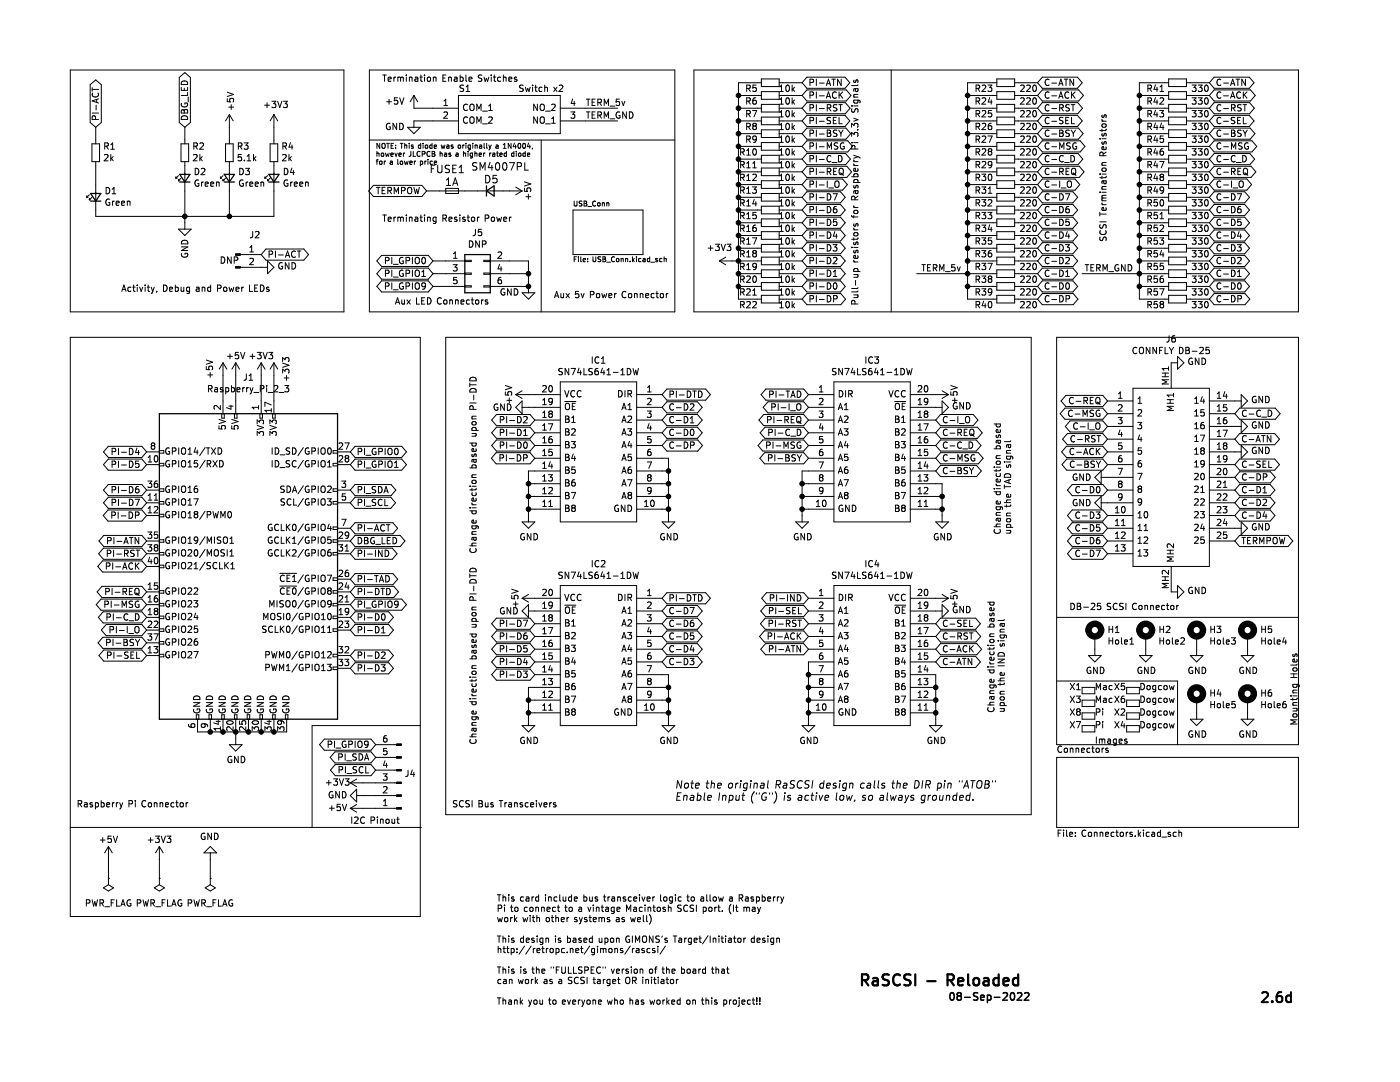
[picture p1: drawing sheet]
<svg xmlns="http://www.w3.org/2000/svg" width="279mm" height="216mm" viewBox="0 0 279 216" stroke-linecap="round" stroke-linejoin="round" font-family="sans-serif">
<path d="M.1 0h279.3v215.9h-279.3z" fill-rule="evenodd" fill="#fff" stroke="#fff" stroke-width=".2"/>
<g fill="none" stroke="#000" stroke-width=".2">
<path d="M14 14h54.6v48.2h-54.6zM18 16.9l1.1-1 1.1 1v7.5l-1.1 1-1.1-1zM18.4 17.5v.7M18.4 17.8h1.3M18.5 18.6a.6 .6 0 0 0 .4 .8 .6 .6 0 0 0 .8-.6l-.2-.2M19.3 19.8v.6M19.7 19.7l-1.3 .4 1.3 .5M35.8 15.4l1.1-.9 1.1 .9v9l-1.1 1-1.1-1zM36.2 17.4v.6h1.2v-.6M36.4 16.3a.66 .66 0 0 1 .7-.1 .66 .66 0 0 1 .3 .7h-1.2zM36.8 17.6v.4M37.4 18.4v.7h-1.2"/>
<path d="M37.6 19.4v.9M45.4 19.7v.6h.6l-.2-.1 .1-.5 .2-.1 .4 .1 .1 .2-.1 .4M45.4 18.4l1.2 .4-1.2 .5M73.7 14h61v48.2h-61zM76.4 15h.7M76.7 15v1.2M77.5 15.8l.6-.1-.1-.3h-.4l-.1 .2v.6h.5M77.6 19.8v1M78.6 15.4v.8M79 15.4l-.4 .2M79.3 19.5h-.6v.6l.2-.1 .4 .1 .1 .1-.1 .5-.1 .1-.5-.1M79.4 15.4v.8"/>
<path d="M79.4 15.5l.4-.1 .1 .2M79.8 19.5l.4 1.3 .4-1.3M79.9 15.6l.2-.2h.3l.1 .8M79.9 15.6v.6M81.1 15v.1M81.1 15.4v.8M81.7 15.5l.5-.1v.8M81.7 15.4v.8M82.6 19.1v2.5h8.9M82.6 19.1l-.8 1.2M82.6 19.1l.8 1.2M82.8 15.4h.5l.1 .8"/>
<path d="M83.4 15.7h-.4l-.2 .2 .2 .3h.4M83.8 15.4h.5M84 15v1.1l.3 .1M84.7 15v.1M84.7 15.4v.8M85.4 15.4h.3l.2 .2v.4l-.2 .2-.4-.2zM86.5 15.5l.5-.1v.8M86.5 15.4v.8M88.4 15.6h.4M89 15h-.6v1.2h.6M89.5 15.5l.5-.1 .1 .8M89.5 15.4v.8"/>
<path d="M90.7 15.4h.5v.8M91.2 15.7h-.4l-.2 .2 .2 .3h.4M91.5 19.1h20.3v7.6h-20.3zM91.8 15.4h.4l.2 .2-.1 .6h-.5M91.8 15v1.2M92.5 17h-.5l-.1 .1v.4l.5 .2 .1 .3-.2 .2h-.5M93 15v1.1l.2 .1M93 18.2h.7M93 17.3l.4-.3v1.2M93.6 15.8l.6-.1-.1-.3h-.3l-.2 .2v.6h.5M96.2 15h-.5l-.2 .1v.3l.5 .3 .2 .3-.3 .2h-.5M96.6 15.4l.2 .8 .3-.6 .2 .6 .3-.8"/>
<path d="M98 15v.1M98 15.4v.8M98.5 15.4h.4M98.6 15v1.1l.3 .1M99.9 15.4h-.3l-.3 .2 .1 .6h.5M100.5 15.5l.4-.1 .1 .8M100.5 15v1.2M101.5 15.8l.7-.1-.1-.3h-.4l-.2 .2 .1 .6h.5M103.1 15.4h-.3l-.2 .2 .1 .1 .4 .2v.3h-.5M104.4 17h-.5l-.1 .1v.4l.5 .2 .1 .3-.2 .2h-.5M104.8 17.4l.3 .8 .2-.6 .3 .6 .2-.8M106.3 17v.1"/>
<path d="M106.3 17.4v.8M106.7 17.4h.5M106.9 17v1.1l.3 .1M108.2 17.5l-.4-.1-.2 .2 .1 .6h.5M108.7 17.5h.5l.1 .7M108.7 17v1.2M110.5 17.4l.7 .8M111.2 17.4l-.7 .8M111.6 17.1l.5-.1 .2 .3-.8 .9h.8M114.3 19.7l-.3 .9h.8M117 19.8h.7M117.4 19.8v1.3"/>
<path d="M118.8 19.8h-.6v1.3h.6M123.6 19.8h-.6l-.1 .6 .2-.1h.4l.2 .2-.1 .4-.2 .2-.5-.2M138.5 14h120.6v48.2h-120.6zM147.4 19.1h4.5M149 17.6h.6l.1-.5-.7-.1v1.2M149.3 17.6l.4 .6M150.8 19.5l-.3 .1-.2 .2-.1 .7 .3 .3 .4-.1 .1-.5-.2-.1-.3-.1-.3 .2M150.9 17h-.6l-.1 .6 .2-.1h.4l.2 .2-.1 .4-.2 .1-.5-.1M151.9 16.5h-4.5v43.2h4.5M151.9 15.7h3.6v1.6h-3.6zM151.9 18.3h3.6v1.5h-3.6zM155.5 19.1h4.6"/>
<path d="M155.5 16.5h4.6M155.6 17.3l.4-.3v1.2M155.6 18.2h.7M155.6 19.9l.4-.4v1.3M156.9 19.6l.2-.1a.68 .68 0 0 1 .5 .7 .68 .68 0 0 1-.5 .6l-.3-.5zM156.9 17.1l.2-.1a.68 .68 0 0 1 .5 .6 .68 .68 0 0 1-.5 .6l-.3-.4zM158.1 17v1.2M158.1 19.5v1.3M158.2 17.8l.4 .4M158.6 19.9l-.5 .5M158.6 17.4l-.5 .5M161 15.4h7.6l1 1.1-1 1.1h-7.6l-.9-1.1z"/>
<path d="M161 17.9h7.9l.9 1.2-.9 1.1h-7.9l-.9-1.1zM161.6 19l.7-.1v-.4l-.7-.2v1.3M161.6 16.5l.7-.1v-.5l-.7-.1v1.3M162.9 15.8v1.3M162.9 18.3v1.3M163.5 16.6h1M163.5 19.1h1M164.9 17.1l.4-1.3 .5 1.3M164.9 19.6l.4-1.3 .5 1.3M165 16.7h.6M165 19.2h.6M166 15.8h.7"/>
<path d="M166.4 15.8v1.3M166.9 18.5a.6 .6 0 0 0-.8 .4 .6 .6 0 0 0 .6 .7l.2-.1M167.5 18.3v1.3M167.6 18.9l.6 .7M167.9 15.8v1.3l-.7-1.3v1.3M168.2 18.3l-.7 .8M170.4 19.4h.8M170.4 20h1l.3 .2-.1 .3M170.4 20v.3l.2 .3 .6-.1v-.5M170.4 16v.3l.2 .2 .1-.1 .2-.4h.3v.5M170.7 17.7v.4l.2 .2 .3-.2v-.4M171.2 17.7h-.8v.5"/>
<path d="M171.2 18.8l-.8 .1 .1 .5M171.2 16.9l-.2 .2h-1M177.9 14v48.2M193.1 19.1h5.8M194.8 17.6h.6l.1-.5-.7-.1v1.2M195.1 17.6l.4 .6M196 19.6l.5-.1 .2 .4-.8 .9h.8M196 17.1l.5-.1 .2 .3-.8 .9h.8M197.2 17h.7l-.4 .5 .4 .1v.5l-.2 .1-.5-.1M197.5 19.5l-.3 .9h.8M197.8 19.9v.9M198.9 15.7h3.6v1.6h-3.6z"/>
<path d="M198.9 18.3h3.6v1.5h-3.6zM198.9 16.5h-5.8v43.2h5.8M202.5 19.1h4.6M202.5 16.5h4.6M203.7 19.6l.5-.1 .2 .4-.8 .9h.8M203.7 17.1l.5-.1 .2 .3-.8 .9h.8M204.9 17.1l.5-.1 .2 .3-.8 .9h.8M204.9 19.6l.5-.1 .2 .4-.8 .9h.8M206.2 17.1l.2-.1a.68 .68 0 0 1 .4 .6 .68 .68 0 0 1-.4 .6l-.3-.4zM206.2 19.6l.2-.1a.68 .68 0 0 1 .4 .7 .68 .68 0 0 1-.4 .6l-.3-.5zM208 15.4h7l1 1.1-1 1.1h-7l-.9-1.1zM208 17.9h7.3l.9 1.2-.9 1.1h-7.3l-.9-1.1z"/>
<path d="M209.4 18.5a.6 .6 0 0 0-.9 .4 .6 .6 0 0 0 .6 .7l.3-.1M209.4 15.9a.6 .6 0 0 0-.9 .4 .6 .6 0 0 0 .6 .8l.3-.2M209.9 16.6h1M209.9 19.1h1M211.3 17.1l.4-1.3 .4 1.3M211.3 19.6l.4-1.3 .4 1.3M211.4 16.7h.6M211.4 19.2h.6M212.4 15.8h.7M212.8 15.8v1.3M213.3 18.5a.6 .6 0 0 0-.8 .4 .6 .6 0 0 0 .6 .7l.2-.1M213.8 18.3v1.3"/>
<path d="M214 18.9l.6 .7M214.3 15.8v1.3l-.8-1.3v1.3M214.6 18.3l-.8 .8M227.4 19.1h5.8M229.1 17.6h.6l.1-.5-.7-.1v1.2M229.4 17.6l.4 .6M230.6 19.5l-.3 .9h.8M230.6 16.9l-.3 .9h.8M230.9 17.4v.8M230.9 19.9v.9M231.5 19.6l.5-.1 .2 .4-.8 .9h.8M231.5 18.2h.7"/>
<path d="M231.5 17.3l.4-.3v1.2M233.2 16.5h-5.8v43.2h5.8M233.2 18.3h3.6v1.5h-3.6zM233.2 15.7h3.6v1.6h-3.6zM236.8 19.1h4.6M236.8 16.5h4.6M237.9 19.5h.8l-.4 .5 .3 .1v.6l-.1 .1-.6-.1M237.9 17h.8l-.4 .5 .3 .1v.5l-.1 .1-.6-.1M239.1 17h.8l-.4 .5 .4 .1v.5l-.2 .1-.6-.1M239.1 19.5h.8l-.4 .5 .4 .1v.6l-.2 .1-.6-.1M240.5 19.6l.2-.1a.68 .68 0 0 1 .4 .7 .68 .68 0 0 1-.4 .6l-.3-.5zM240.5 17.1l.2-.1a.68 .68 0 0 1 .4 .6 .68 .68 0 0 1-.4 .6l-.3-.4z"/>
<path d="M242.3 15.4h7l1 1.1-1 1.1h-7l-.9-1.1zM242.3 17.9h7.3l.9 1.2-.9 1.1h-7.3l-.9-1.1zM243.7 18.5a.6 .6 0 0 0-.9 .4 .6 .6 0 0 0 .6 .7l.3-.1M243.7 15.9a.6 .6 0 0 0-.9 .4 .6 .6 0 0 0 .6 .8l.3-.2M244.2 16.6h1M244.2 19.1h1M245.6 17.1l.4-1.3 .4 1.3M245.6 19.6l.4-1.3 .4 1.3M245.7 16.7h.6M245.7 19.2h.6M246.7 15.8h.7M247 15.8v1.3"/>
<path d="M247.6 18.5a.6 .6 0 0 0-.9 .4 .6 .6 0 0 0 .6 .7l.3-.1M248.1 18.3v1.3M248.3 18.9l.6 .7M248.6 15.8v1.3l-.8-1.3v1.3M248.9 18.3l-.8 .8M17.3 39.1v.3M17.3 39.4h.3M17.8 39.6v.3M17.8 39.9h.3M17.8 38.9l-.5 .5M18.3 28.7h1.6v3.6h-1.6zM18.3 39.4l-.5 .5"/>
<path d="M18.4 22.6h1.3M19.1 23.8l-.1-.6h-.5l-.1 .6h1.3M19.1 32.3v10.9h35.6v-10.9M19.1 25.4v3.3M19.2 21v1M20.8 30.9l.5-.1 .3 .4-.8 .9h.8M20.9 29.2l.6-.1 .1-.5-.7-.1v1.3M21.2 37.4a.64 .64 0 0 1 .7 .6 .64 .64 0 0 1-.7 .7zM21.2 29.2l.4 .6M21.8 39.8a.59 .59 0 0 0-.7 .5 .59 .59 0 0 0 .7 .6l.1-.5h-.2M22.1 30.8v1.3M22.1 29.8h.7"/>
<path d="M22.1 28.9l.4-.4v1.3M22.2 31.6l.4 .5M22.4 38.7h.7M22.4 37.8l.4-.4v1.3M22.6 31.2l-.5 .5M35.1 35.6h.3M35.1 35.3v.3M35.6 36.1h.3M35.6 35.8v.3M35.6 35.1l-.5 .5M36.1 28.7h1.5v3.6h-1.5zM36.1 35.6l-.5 .5"/>
<path d="M36.2 20.6a.59 .59 0 0 0 .6 .8 .59 .59 0 0 0 .6-.8h-.5v.2M36.3 22l.2-.1 .3 .2 .2-.3 .3 .1 .1 .7h-1.2zM36.4 23.2a.66 .66 0 0 1 .7-.1 .66 .66 0 0 1 .3 .7h-1.2zM36.8 22.1v.5M36.9 25.4v3.3M36.9 32.3v13.4M38.6 30.9l.5-.1 .2 .4-.7 .9h.7M38.7 29.2l.6-.1v-.5l-.6-.1v1.3M39 33.6a.64 .64 0 0 1 .7 .6 .64 .64 0 0 1-.7 .7zM39 29.2l.4 .6M39.6 36a.59 .59 0 0 0-.7 .5 .59 .59 0 0 0 .7 .6l.1-.5h-.3M39.9 30.8v1.3"/>
<path d="M39.9 28.6l.5-.1 .2 .4-.8 .9h.8M40 31.6l.4 .5M40.2 33.7l.5-.1 .2 .4-.8 .9h.8M40.2 36.3v.9M40.4 31.2l-.5 .5M40.6 36.3l-.4 .3M41 36.7l.6-.1-.1-.2-.4-.1-.1 .2v.6h.5M42 36.7l.6-.1v-.2l-.4-.1-.2 .2 .1 .6h.5M43.2 36.4h.5v.8M43.2 36.3v.9M44 35.6h.3M44 35.3v.3"/>
<path d="M44.5 36.1h.3M44.5 35.8v.3M44.5 35.1l-.5 .5M45 28.7h1.5v3.6h-1.5zM45 35.6l-.5 .5M45.7 21.4h.9M45.8 22.9v5.8M45.8 32.3v10.9M45.8 22.9l-.8 1.2M45.8 22.9l.7 1.2M46.1 20.9v1M47.6 29.2l.6-.1v-.5l-.6-.1v1.3"/>
<path d="M47.8 33.6a.64 .64 0 0 1 .8 .6 .64 .64 0 0 1-.8 .7zM47.9 29.2l.4 .6M48.2 30.8h-.6l-.1 .6 .2-.1 .4 .1 .1 .1v.5l-.2 .1-.5-.1M48.5 36a.59 .59 0 0 0-.7 .5 .59 .59 0 0 0 .7 .6l.1-.5h-.3M48.7 28.5h.8l-.4 .5 .3 .1v.6l-.1 .1-.6-.1M48.8 32v.1M49 33.6h.8l-.4 .5 .3 .1v.5l-.2 .2-.5-.2M49.1 36.3v.9M49.3 32.1h.7M49.3 31.2l.4-.4v1.3M49.5 36.3l-.4 .3M49.8 36.7l.6-.1v-.2l-.4-.1-.2 .2 .1 .6h.5"/>
<path d="M50.6 30.8v1.3M50.7 31.6l.4 .5M50.9 36.7l.6-.1v-.2l-.4-.1-.2 .2 .1 .6h.5M51.1 31.2l-.5 .5M52.1 36.4h.5v.8M52.1 36.3v.9M52.8 21h1M52.9 35.3v.3M52.9 35.6h.2M53.3 20.5v1M53.4 35.8v.3M53.4 36.1h.3"/>
<path d="M53.4 35.1l-.5 .5M53.9 35.6l-.5 .5M53.9 28.7h1.5v3.6h-1.5zM54.3 20.2h.7l-.4 .5 .4 .1v.6l-.2 .1-.5-.1M54.7 22.9v5.8M54.7 22.9l-.8 1.2M54.7 22.9l.7 1.2M55.4 20.2l.4 1.3 .5-1.3M56.4 30.9l.5-.1 .2 .4-.8 .9h.8M56.5 29.2l.6-.1v-.5l-.6-.1v1.3M56.6 20.2h.7l-.4 .5 .4 .1v.6l-.2 .1-.5-.1M56.7 33.6a.64 .64 0 0 1 .8 .6 .64 .64 0 0 1-.8 .7z"/>
<path d="M56.8 29.2l.4 .6M57.4 36a.59 .59 0 0 0-.7 .5 .59 .59 0 0 0 .7 .6l.1-.5h-.3M57.7 30.8v1.3M57.8 31.6l.4 .5M58 28.4l-.3 1h.8M58 36.3v.9M58.2 31.2l-.5 .5M58.3 33.5l-.4 .9h.8M58.3 28.9v.9M58.4 36.3l-.4 .3M58.6 34v.9M58.7 36.7l.6-.1v-.2l-.4-.1-.2 .2 .1 .6h.5"/>
<path d="M59.8 36.7l.6-.1v-.2l-.4-.1-.2 .2 .1 .6h.5M61 36.4h.5v.8M61 36.3v.9M73.7 27.9h61M74.5 37h9.7l.9 1.1-.9 1.1h-9.7l-.9-1.1zM75.1 32.1h.4M75.1 37.4h.7M75.2 30.6h.4v.6M75.2 30.2v1M75.5 31.8l-.3 .2v.8M75.5 37.4v1.3M75.8 32.2h.4v.6l-.4-.1z"/>
<path d="M75.8 28.6v1l-.6-1v1M76.1 30.6h.4v.6l-.4-.1zM76.3 38h.4M76.3 28.7l.1-.1 .4 .1 .1 .6-.2 .2-.3 .1-.1-.1zM76.7 32.1v.7M76.9 37.4h-.6v1.3h.6M76.9 30.5l.2 .7 .2-.5 .2 .5 .2-.7M77 32.1l-.3 .2M77.2 28.6h.5M77.2 20.3h.9M77.4 38.1l.6-.1 .1-.5-.7-.1v1.3M77.4 28.6v1"/>
<path d="M77.7 38.1l.4 .6M77.8 24.7a.59 .59 0 0 0-.7 .5 .59 .59 0 0 0 .7 .6l.1-.5h-.3M77.9 32.2l.3-.1 .1 .2v.5h-.3l-.1-.3 .4-.1M78 30.9l.5-.1-.1-.2-.3-.1-.1 .2 .1 .5h.3M78.1 29.1h.3M78.5 28.6h-.4v1h.4M78.7 38.7v-1.3l.4 .9 .4-.9v1.3M78.8 30.5l.2 .7 .3-.7M78.9 29v.1M78.9 29.5v.1M79.2 24.6v1.3l-.8-1.3v1.3M79.4 31.8v.9l.1 .1"/>
<path d="M79.6 30.9l.5-.1-.1-.2-.2-.1-.2 .2 .1 .5h.3M79.8 24.6a.64 .64 0 0 1 .7 .6 .64 .64 0 0 1-.7 .7zM79.9 28.6h.5M79.9 32.2h.4v.6l-.4-.1zM80.1 38.1l.6-.1 .1-.5-.7-.1v1.3M80.2 28.6v1M80.5 30.5v.7M80.7 32.1l.2 .7 .2-.5 .2 .5 .2-.7M80.8 29h.3l.1 .6M80.8 28.6v1M80.8 30.5l-.3 .2M81.3 25.4h2.6l-1.3 1.3z"/>
<path d="M81.4 37.6l.2-.2a.43 .43 0 0 1 .6 .4v.4a.42 .42 0 0 1-.4 .5 .42 .42 0 0 1-.5-.5zM81.7 28.6v.1M81.7 28.9v.7M81.8 32.5l.5-.1-.1-.2-.3-.1-.1 .2v.5h.4M82 30.2l-.1 .9-.3 .1M82.5 29l-.3-.1-.1 .2 .4 .2v.2h-.4M82.5 30.2v1h.4M82.6 37.4l.3 1.3 .3-.9 .2 .9 .3-1.3M82.7 32.1v.7M83 32.1l-.3 .2M83.8 30.3a.44 .44 0 0 0-.6 .4 .44 .44 0 0 0 .6 .4M83.9 32.2l.3-.1 .2 .2-.1 .5h-.4"/>
<path d="M83.9 32.1v1M84 29l-.3-.1-.2 .2 .1 .4h.4M84 28.6v1M84.3 30.7h.4l.1-.4-.5-.1v1M84.4 28.6v.1M84.4 28.9v.7M84.8 32.1v.7M84.9 29h.4v.5h-.4zM85.1 32.1l-.3 .2M85.1 38.1h19.1M85.4 31.8v.1M85.4 32.1v.7"/>
<path d="M85.8 30.3a.44 .44 0 0 0-.6 .4 .44 .44 0 0 0 .6 .4M86.1 33.7h.5M86.2 29l-.3-.1-.1 .2v.4h.4M86.2 28.6v1M86.2 30.2h.4l.2 .2-.2 .3 .2 .3-.2 .2h-.4zM86.2 30.7h.4M86.3 32.2l-.3-.1-.2 .2 .1 .5h.4M86.6 29.3l.5-.1v-.2l-.3-.1-.2 .2 .1 .4h.4M86.7 32.5l.4-.1v-.2l-.3-.1-.1 .2v.5h.4M86.8 33h-.7v1.5M87.4 33v1.2l.2 .3h.3l.3-.3v-1.2M87.8 30.6h.4l.1 .6"/>
<path d="M87.8 30.2v1M88 28.9l.2 .7 .2-.5 .2 .5 .2-.7M88.6 20.2l.4-.4v1.3M88.6 21.1h.7M88.6 22.5l.5-.2 .2 .4-.8 .9h.8M88.7 30.6h.4v.6M89 37.6h2.5v1h-2.5zM89.1 35.9l.4-.4v1.5M89.1 37h.8M89.1 30.8l-.4 .2 .1 .2h.3M89.2 29h.4v.6M89.6 29.2l-.5 .2 .2 .2 .3-.1"/>
<path d="M89.7 33h-.6l-.2 .2 .1 .4 .6 .3v.4l-.2 .2-.5-.1M89.9 30.6l-.2-.1-.1 .2 .4 .3M90 31.1l-.1 .1h-.3M90 31v.1M90.3 33.7h.5M90.4 37l.5-1.5 .5 1.5M90.4 29l-.2-.1-.2 .2 .4 .2v.2h-.4M90.5 36.6h.7M91 30.6h.4v.6M91.1 33h-.8v1.5h.8M91.4 30.8l-.4 .2 .1 .2h.3M91.5 29h.4l-.1 .5h-.3z"/>
<path d="M91.5 24.1h-8.9v1.3M91.6 34.5h.9M91.6 33.4l.5-.4v1.5M92.4 28.9v.7M92.5 30.2v1M92.5 30.6h.4v.6M92.6 28.9l-.2 .2M93 28.6v.1M93 28.9v.7M93.3 23.4a.6 .6 0 0 0-.9 .5 .6 .6 0 0 0 .6 .7l.3-.1M93.3 20.9a.6 .6 0 0 0-.9 .4 .6 .6 0 0 0 .6 .8l.3-.2M93.4 30.2v.1"/>
<path d="M93.4 30.5v.7M93.8 23.5l.3-.2a.43 .43 0 0 1 .5 .4v.5a.42 .42 0 0 1-.4 .4 .42 .42 0 0 1-.4-.4zM93.8 21l.3-.2a.43 .43 0 0 1 .5 .4v.4a.42 .42 0 0 1-.4 .5 .42 .42 0 0 1-.4-.5zM93.9 28.9v.8l-.2 .2h-.3M93.9 29l-.3-.1-.2 .2 .1 .4h.4M94.3 30.6l-.3-.1-.2 .2 .1 .5h.4M94.3 30.5v.8l-.2 .2h-.2M94.3 28.6v.1M94.3 28.9v.7M94.8 30.6h.3l.1 .6M94.8 30.2v1M94.8 29h.4v.6"/>
<path d="M94.8 28.9v.7M95.2 22.1v-1.3l.4 .9 .4-.9v1.3M95.2 24.6v-1.3l.4 .9 .4-.9v1.3M95.2 32.5h-.6l-.3 .2 .2 .4 .6 .3v.4l-.2 .2-.6-.1M95.6 30.9l.5-.1-.1-.2-.2-.1-.2 .2 .1 .5h.3M95.7 29h.4v.6M95.8 34v-1.5l.5 1 .5-1v1.5M96.1 29.2l-.4 .2 .1 .2 .3-.1M96.3 22.2h1M96.3 24.7h1M96.5 30.5v.7M96.6 28.6v.9l.2 .1"/>
<path d="M96.8 30.5l-.3 .2M96.9 35a.76 .76 0 0 1 .9 .7 .76 .76 0 0 1-.9 .8zM97.1 28.6v.9l.2 .1M97.5 23.4l.5-.1 .2 .4-.7 .9h.7M97.5 22.1h.7M97.5 21.1l.4-.3v1.3M97.6 28.9l.2 .7M97.7 30.5v.7M97.8 29.6l-.2 .3M97.8 32.4l-.3 1.1h.9M98 30.5l-.3 .2M98 28.9l-.2 .7"/>
<path d="M98.2 33v1M98.3 30.6h.4l.1 .6M98.8 30.8l-.5 .2 .1 .2h.4M99 29h.4v.6M99 32.6l.2-.1a.8 .8 0 0 1 .6 .7 .8 .8 0 0 1-.6 .8l-.2-.2-.1-.4zM99.1 30.5h.4M99.1 35h-.7v.7l.2-.1h.5l.1 .2-.1 .5-.2 .2-.5-.2M99.2 30.2v.9l.3 .1M99.4 29.2l-.5 .2 .2 .2 .3-.1M99.8 30.9l.4-.1v-.2l-.3-.1-.1 .2v.5h.4M100.4 28.9l.3-.3v1M100.4 29.6h.6"/>
<path d="M100.4 32.6l.3-.1a.8 .8 0 0 1 .5 .7 .8 .8 0 0 1-.5 .8l-.3-.2-.1-.4zM101.1 30.6l-.3-.1-.2 .2 .1 .5h.4M101.1 30.2v1M101.7 32.5h1l-.7 1.5M102 28.6v1l-.6-1v1M102.6 30.6l-.3-.1-.2 .2 .1 .5h.4M102.6 30.2v1M102.7 28.6l-.3 .7h.6M102.9 28.9v.7M102.9 37.3l1.3 .8M103 30.2v.1M103 30.5v.7"/>
<path d="M103.2 33.2h.7l.2-.2-.1-.4-.2-.1h-.6v1.5M103.5 28.7l.1-.1a.48 .48 0 0 1 .4 .5 .48 .48 0 0 1-.5 .4l-.1-.3zM103.5 30.6h.4v.6l-.4-.1zM104.2 38.1l-1.3 .8M104.4 28.7l.1-.1a.48 .48 0 0 1 .4 .5 .48 .48 0 0 1-.4 .4l-.2-.3zM104.7 37.6v.6h.6l-.2-.2 .1-.4 .2-.1 .4 .1 .1 .1-.1 .5M104.7 36.3l1.2 .4-1.2 .4M104.7 32.5v1.5h.7M104.8 30.6l-.3-.1-.1 .2 .1 .5h.3M104.8 30.2v1M105 39.2h.9M105.3 30.9l.4-.1v-.2l-.3-.1-.1 .2v.5h.4"/>
<path d="M105.4 38.8v.9M105.5 28.6l-.2 .7h.6M105.7 28.9v.7M106.3 29.5l-.1 .2M107.2 20.8v1.3l-.7-1.3v1.3M107.2 23.3v1.3l-.7-1.3v1.3M107.8 23.5l.3-.2a.43 .43 0 0 1 .5 .4v.5a.42 .42 0 0 1-.4 .4 .42 .42 0 0 1-.4-.4zM107.8 21l.3-.2a.43 .43 0 0 1 .5 .4v.4a.42 .42 0 0 1-.4 .5 .42 .42 0 0 1-.4-.5zM108 27.9v34.3M108.9 22.2h.9M108.9 24.7h.9M110.1 24.6h.7"/>
<path d="M110.1 20.9l.5-.1 .2 .3-.8 1h.8M110.1 23.7l.3-.4v1.3M111.8 21.6h11.4M111.8 24.1h11.4M113.9 22.3h.8l-.4 .5 .4 .1v.6l-.2 .1-.6-.1M114.6 20.2v.9M117 22.3h.7M117.4 22.3v1.3M118.2 20.4h.4M118.2 22.9h.4M118.8 22.3h-.6v1.3h.6M119.3 20.4h.6l.1-.5-.7-.1v1.3"/>
<path d="M119.3 23l.6-.1 .1-.5-.7-.1v1.3M119.6 20.4l.4 .7M119.6 23l.4 .6M120.6 21.1v-1.3l.4 .9 .4-.9v1.3M120.6 23.6v-1.3l.4 .9 .4-.9v1.3M121.7 21.2h1M121.7 23.7h1M123.7 22.4a.59 .59 0 0 0-.8 .6 .59 .59 0 0 0 .8 .5v-.5h-.2M124.1 20.2l.3 .9 .3-.9M125 22.3v1.3l-.7-1.3v1.3M125.6 22.3a.64 .64 0 0 1 .7 .7 .64 .64 0 0 1-.7 .6zM147.4 29.2h4.5"/>
<path d="M147.4 39.4h4.5M147.4 26.7h4.5M147.4 21.6h4.5M147.4 24.1h4.5M147.4 36.8h4.5M147.4 34.3h4.5M147.4 31.8h4.5M147.8 35.4h.6l.1-.5-.7-.1v1.2M147.8 32.9l.6-.1 .1-.5-.7-.1v1.3M147.8 30.3h.6l.1-.5-.7-.1v1.2M147.8 38l.6-.1 .1-.5-.7-.1v1.3M148.1 32.9l.4 .6"/>
<path d="M148.1 38l.4 .6M148.1 35.4l.4 .6M148.1 30.3l.4 .6M149 25.3l.6-.1 .1-.5-.7-.1v1.3M149 22.7h.6l.1-.5-.7-.1v1.2M149 27.8l.6-.1 .1-.4-.7-.2v1.3M149 20.2l.6-.1 .1-.5-.7-.1v1.3M149 30l.4-.3v1.2M149 35.1l.4-.3v1.2M149 37.7l.4-.4v1.3M149 38.6h.7M149 30.9h.7"/>
<path d="M149 36h.7M149 33.5h.7M149 32.6l.4-.4v1.3M149.3 25.3l.4 .6M149.3 22.7l.4 .6M149.3 20.2l.4 .6M149.3 27.8l.4 .6M150.2 37.3h.8l-.5 .5 .4 .1v.5l-.2 .2-.5-.2M150.2 22.1h.8l-.5 1.2M150.2 32.6l.4-.4v1.3M150.2 34.9l.5-.1 .3 .3-.8 .9h.8M150.2 33.5h.8"/>
<path d="M150.3 29.8l.2-.1a.68 .68 0 0 1 .5 .6 .68 .68 0 0 1-.5 .6l-.3-.4zM150.5 25.1l-.3 .3 .1 .3 .2 .2h.2l.3-.3-.1-.3-.2-.2M150.5 25.1l-.3-.2 .3-.3h.2l.3 .2-.3 .3M150.5 25.1h.2M150.5 39.8l-.3 .9h.8M151 27.7l-.3 .2h-.4l-.1-.2 .1-.4 .4-.2 .3 .3-.1 .7-.2 .2-.4 .1M151.9 38.6h3.6v1.5h-3.6zM151.9 36.1h3.6v1.5h-3.6zM151.9 20.8h3.6v1.6h-3.6zM151.9 23.4h3.6v1.5h-3.6zM151.9 28.4h3.6v1.6h-3.6zM151.9 33.5h3.6v1.6h-3.6z"/>
<path d="M151.9 31h3.6v1.5h-3.6zM151.9 25.9h3.6v1.5h-3.6zM155.5 29.2h4.6M155.5 39.4h4.6M155.5 26.7h4.6M155.5 21.6h4.6M155.5 24.1h4.6M155.5 36.8h4.6M155.5 34.3h4.6M155.5 31.8h4.6M155.6 25.9h.7M155.6 20.8h.7"/>
<path d="M155.6 23.3h.7M155.6 35.1l.4-.3v1.2M155.6 37.7l.4-.4v1.3M155.6 32.6l.4-.4v1.3M155.6 38.6h.7M155.6 30.9h.7M155.6 36h.7M155.6 33.5h.7M155.6 28.4h.7M155.6 22.4l.4-.3v1.2M155.6 25l.4-.4v1.3M155.6 27.5l.4-.4v1.3"/>
<path d="M155.6 30l.4-.3v1.2M156.9 40l.2-.2a.68 .68 0 0 1 .5 .7 .68 .68 0 0 1-.5 .6l-.3-.5zM156.9 22.2l.2-.1a.68 .68 0 0 1 .5 .6 .68 .68 0 0 1-.5 .6l-.3-.5zM156.9 27.3l.2-.2a.68 .68 0 0 1 .5 .7 .68 .68 0 0 1-.5 .6l-.3-.5zM156.9 32.3l.2-.1a.68 .68 0 0 1 .5 .7 .68 .68 0 0 1-.5 .6l-.3-.5zM156.9 37.4l.2-.1a.68 .68 0 0 1 .5 .6 .68 .68 0 0 1-.5 .7l-.3-.5zM156.9 24.7l.2-.1a.68 .68 0 0 1 .5 .6 .68 .68 0 0 1-.5 .7l-.3-.5zM156.9 34.9l.2-.1a.68 .68 0 0 1 .5 .6 .68 .68 0 0 1-.5 .6l-.3-.5zM156.9 29.8l.2-.1a.68 .68 0 0 1 .5 .6 .68 .68 0 0 1-.5 .6l-.3-.4zM158.1 22.1v1.2M158.1 24.6v1.3M158.1 27.1v1.3"/>
<path d="M158.1 29.7v1.2M158.1 32.2v1.3M158.1 34.8v1.2M158.1 37.3v1.3M158.1 39.8v1.3M158.2 33l.4 .5M158.2 38.1l.4 .5M158.2 25.4l.4 .5M158.2 22.8l.4 .5M158.2 20.3l.4 .5M158.2 35.5l.4 .5M158.2 30.5l.4 .4"/>
<path d="M158.2 27.9l.4 .5M158.6 35.2l-.5 .5M158.6 32.6l-.5 .5M158.6 22.5l-.5 .5M158.6 37.7l-.5 .5M158.6 25l-.5 .5M158.6 30.1l-.5 .5M158.6 27.6l-.5 .4M161 38.3h6.7l1 1.1-1 1.1h-6.7l-.9-1.1zM161 28.1h8.2l.9 1.1-.9 1.1h-8.2l-.9-1.1zM161 33.2h8l1 1.1-1 1.1h-8l-.9-1.1zM161 30.6h7.8l.9 1.2-.9 1.1h-7.8l-.9-1.1z"/>
<path d="M161 25.6h7.8l1 1.1-1 1.1h-7.8l-.9-1.1zM161 23h7.6l1 1.1-1 1.1h-7.6l-.9-1.1zM161 20.5h7.7l1 1.1-1 1.1h-7.7l-.9-1.1zM161 35.7h7.2l.9 1.1-.9 1.1h-7.2l-.9-1.1zM161.6 34.2h.7v-.5l-.7-.1v1.2M161.6 29.2l.7-.1v-.5l-.7-.1v1.3M161.6 39.3h.7v-.5l-.7-.1v1.2M161.6 21.5h.7v-.5l-.7-.1v1.2M161.6 24.1l.7-.1v-.5l-.7-.1v1.3M161.6 26.6h.7v-.5l-.7-.1v1.2M161.6 31.7l.7-.1v-.4l-.7-.2v1.3M161.6 36.8l.7-.1v-.5l-.7-.1v1.3"/>
<path d="M162.9 20.9v1.2M162.9 23.4v1.3M162.9 26v1.2M162.9 28.5v1.3M162.9 31v1.3M162.9 33.6v1.2M162.9 36.1v1.3M162.9 38.7v1.2M163.5 26.7h1M163.5 21.7h1M163.5 39.4h1M163.5 24.2h1"/>
<path d="M163.5 31.8h1M163.5 29.3h1M163.5 34.4h1M163.5 36.9h1M165.1 26h.4l.3 .2-.3 .4 .3 .1v.3l-.2 .2h-.5zM165.1 34.2h.6l.1-.5-.7-.1v1.2M165.1 38.7a.64 .64 0 0 1 .7 .6 .64 .64 0 0 1-.7 .6zM165.1 26.6h.4M165.1 21.5h.6l.1-.5-.7-.1v1.2M165.1 29.8v-1.3l.4 .9 .4-.9v1.3M165.1 36.1v1.3M165.4 21.5l.4 .6"/>
<path d="M165.4 34.2l.4 .6M165.4 37.5h1M165.8 23.5l-.5-.1-.2 .1v.4l.5 .2 .2 .3-.3 .3-.5-.1M165.8 31.2a.6 .6 0 0 0-.8 .4 .6 .6 0 0 0 .6 .7l.2-.1M166.1 32.4h.9M166.2 38.7h.9l-.6 1.2M166.3 24h.4M166.4 34.2h.4M166.7 36.3l.2-.2a.43 .43 0 0 1 .6 .4v.5a.42 .42 0 0 1-.5 .4 .42 .42 0 0 1-.4-.4zM166.9 23.4h-.6v1.3h.6M167 33.6h-.6v1.2h.6M167 20.9h-.5l-.1 .1v.4l.5 .2 .1 .3-.2 .2h-.5"/>
<path d="M167 26h-.5l-.1 .1v.3l.5 .3 .1 .3-.2 .2h-.5M167.2 28.6l-.5-.1-.2 .1v.4l.6 .2 .1 .3-.2 .3-.5-.1M167.3 31a.64 .64 0 0 1 .8 .7 .64 .64 0 0 1-.8 .6zM167.4 20.9h.7M167.4 26l.4 .6M167.5 23.4v1.3h.6M167.5 33.8l.3-.2a.43 .43 0 0 1 .5 .4v.4a.42 .42 0 0 1-.4 .5 .42 .42 0 0 1-.4-.5zM167.7 34.5l.7 .5M167.8 20.9v1.2M167.8 26.6v.6M168.2 26l-.4 .6M168.4 28.6a.59 .59 0 0 0-.7 .5 .59 .59 0 0 0 .7 .6l.1-.5h-.3"/>
<path d="M170 25.4v-.8l.4 .4 .2-.3h.5l.1 .2-.1 .5M170 28.5h.1M170 27.2v-.8l.4 .5 .2-.4h.5l.1 .2-.1 .5M170 21.1h.1M170 35.3h1.2M170 21.7v.5l.1 .1h.3l.3-.5 .3-.1 .2 .2v.5M170.4 28.5h.8M170.4 32.2h.8M170.4 31.9l.2 .3M170.4 21.1h.8M170.4 32.7l.2 .3M170.4 36.4h1.3"/>
<path d="M170.4 33h.8M170.4 31l.8 .3M170.4 23.6l.8 .3-.8 .3M170.4 35.3v-.4l.2-.2 .6 .1v.5M170.4 37v.3l.2 .2 .1-.1 .2-.4h.3v.5M170.4 36.4v-.3l.2-.3 .6 .1v.5M170.6 39.9v-.6l-.5-.1-.1 .7h1.2M170.6 29.7v-.6h-.5l-.1 .6h1.2M170.7 38.1v.4l.2 .2 .3-.2v-.4M171.1 25.9h.1M171.2 33.6v.4l-.2 .2-.6-.1v-.5h.3l.1 .6M171.2 38.1h-.8v.5"/>
<path d="M171.2 39.1l-.6 .5M171.2 31.3l-.8 .3M171.2 31.3l.5 .3M193.1 29.2h5.8M193.1 39.4h5.8M193.1 26.7h5.8M193.1 21.6h5.8M193.1 24.1h5.8M193.1 36.8h5.8M193.1 34.3h5.8M193.1 31.8h5.8M194.8 32.9l.6-.1 .1-.5-.7-.1v1.3"/>
<path d="M194.8 25.3l.6-.1 .1-.5-.7-.1v1.3M194.8 20.2l.6-.1 .1-.5-.7-.1v1.3M194.8 22.7h.6l.1-.5-.7-.1v1.2M194.8 27.8l.6-.1 .1-.4-.7-.2v1.3M194.8 30.3h.6l.1-.5-.7-.1v1.2M194.8 35.4h.6l.1-.5-.7-.1v1.2M194.8 38l.6-.1 .1-.5-.7-.1v1.3M195.1 38l.4 .6M195.1 30.3l.4 .6M195.1 35.4l.4 .6M195.1 32.9l.4 .6M195.1 27.8l.4 .6"/>
<path d="M195.1 25.3l.4 .6M195.1 22.7l.4 .6M195.1 20.2l.4 .6M195.9 39.8h.8l-.4 .5 .4 .1v.6l-.2 .1-.6-.1M195.9 34.8h.8l-.4 .4 .4 .2v.5l-.2 .1-.6-.1M195.9 37.3h.8l-.4 .5 .4 .1v.5l-.2 .2-.6-.2M196 22.2l.5-.1 .2 .3-.8 .9h.8M196 32.3l.5-.1 .2 .4-.8 .9h.8M196 24.7l.5-.1 .2 .4-.8 .9h.8M196 29.8l.5-.1 .2 .3-.8 .9h.8M196 27.3l.5-.2 .2 .4-.8 .9h.8M197.2 27.1h.8l-.5 1.3"/>
<path d="M197.2 40l.5-.2 .2 .4-.7 .9h.7M197.2 37.7l.4-.4v1.3M197.2 38.6h.7M197.3 34.9l.2-.1a.68 .68 0 0 1 .5 .6 .68 .68 0 0 1-.5 .6l-.3-.5zM197.5 30.2l-.3-.2 .3-.3h.2l.2 .2-.2 .3M197.5 30.2l-.3 .3 .1 .3 .2 .1h.2l.2-.2v-.4l-.2-.1M197.5 30.2h.2M197.8 24.6l-.3 .1-.2 .2-.1 .7 .3 .3 .4-.2v-.4l-.1-.2h-.3l-.3 .2M197.9 22.1h-.6l-.1 .6 .2-.2 .4 .1 .1 .2v.4l-.2 .1-.5-.1M197.9 32.8l-.2 .2-.4-.1-.1-.1 .1-.5 .4-.1 .2 .3v.7l-.2 .2-.4 .1M198.9 38.6h3.6v1.5h-3.6zM198.9 36.1h3.6v1.5h-3.6z"/>
<path d="M198.9 20.8h3.6v1.6h-3.6zM198.9 23.4h3.6v1.5h-3.6zM198.9 25.9h3.6v1.5h-3.6zM198.9 28.4h3.6v1.6h-3.6zM198.9 31h3.6v1.5h-3.6zM198.9 33.5h3.6v1.6h-3.6zM202.5 29.2h4.6M202.5 39.4h4.6M202.5 26.7h4.6M202.5 21.6h4.6M202.5 24.1h4.6M202.5 36.8h4.6"/>
<path d="M202.5 34.3h4.6M202.5 31.8h4.6M203.7 40l.5-.2 .2 .4-.8 .9h.8M203.7 34.9l.5-.1 .2 .3-.8 .9h.8M203.7 24.7l.5-.1 .2 .4-.8 .9h.8M203.7 29.8l.5-.1 .2 .3-.8 .9h.8M203.7 22.2l.5-.1 .2 .3-.8 .9h.8M203.7 32.3l.5-.1 .2 .4-.8 .9h.8M203.7 37.4l.5-.1 .2 .4-.8 .9h.8M203.7 27.3l.5-.2 .2 .4-.8 .9h.8M204.9 40l.5-.2 .2 .4-.8 .9h.8M204.9 22.2l.5-.1 .2 .3-.8 .9h.8"/>
<path d="M204.9 34.9l.5-.1 .2 .3-.8 .9h.8M204.9 24.7l.5-.1 .2 .4-.8 .9h.8M204.9 37.4l.5-.1 .2 .4-.8 .9h.8M204.9 32.3l.5-.1 .2 .4-.8 .9h.8M204.9 27.3l.5-.2 .2 .4-.8 .9h.8M204.9 29.8l.5-.1 .2 .3-.8 .9h.8M206.2 40l.2-.2a.68 .68 0 0 1 .4 .7 .68 .68 0 0 1-.4 .6l-.3-.5zM206.2 22.2l.2-.1a.68 .68 0 0 1 .4 .6 .68 .68 0 0 1-.4 .6l-.3-.5zM206.2 24.7l.2-.1a.68 .68 0 0 1 .4 .6 .68 .68 0 0 1-.4 .7l-.3-.5zM206.2 32.3l.2-.1a.68 .68 0 0 1 .4 .7 .68 .68 0 0 1-.4 .6l-.3-.5zM206.2 27.3l.2-.2a.68 .68 0 0 1 .4 .7 .68 .68 0 0 1-.4 .6l-.3-.5zM206.2 29.8l.2-.1a.68 .68 0 0 1 .4 .6 .68 .68 0 0 1-.4 .6l-.3-.4z"/>
<path d="M206.2 37.4l.2-.1a.68 .68 0 0 1 .4 .6 .68 .68 0 0 1-.4 .7l-.3-.5zM206.2 34.9l.2-.1a.68 .68 0 0 1 .4 .6 .68 .68 0 0 1-.4 .6l-.3-.5zM208 38.3h6.1l1 1.1-1 1.1h-6.1l-.9-1.1zM208 28.1h7.6l.9 1.1-.9 1.1h-7.6l-.9-1.1zM208 33.2h7.4l.9 1.1-.9 1.1h-7.4l-.9-1.1zM208 30.6h7.1l1 1.2-1 1.1h-7.1l-.9-1.1zM208 25.6h7.2l1 1.1-1 1.1h-7.2l-.9-1.1zM208 23h7l1 1.1-1 1.1h-7l-.9-1.1zM208 20.5h7.1l.9 1.1-.9 1.1h-7.1l-.9-1.1zM208 35.7h6.5l1 1.1-1 1.1h-6.5l-.9-1.1zM209.4 23.5a.6 .6 0 0 0-.9 .5 .6 .6 0 0 0 .6 .7l.3-.1M209.4 38.8a.6 .6 0 0 0-.9 .4 .6 .6 0 0 0 .6 .7l.3-.1"/>
<path d="M209.4 33.7a.6 .6 0 0 0-.9 .4 .6 .6 0 0 0 .6 .7l.3-.1M209.4 28.6a.6 .6 0 0 0-.9 .4 .6 .6 0 0 0 .6 .8l.3-.2M209.4 36.2a.6 .6 0 0 0-.9 .5 .6 .6 0 0 0 .6 .7l.3-.1M209.4 31.2a.6 .6 0 0 0-.9 .4 .6 .6 0 0 0 .6 .7l.3-.1M209.4 21a.6 .6 0 0 0-.9 .4 .6 .6 0 0 0 .6 .7l.3-.1M209.4 26.1a.6 .6 0 0 0-.9 .4 .6 .6 0 0 0 .6 .7l.3-.1M209.9 26.7h1M209.9 21.7h1M209.9 39.4h1M209.9 24.2h1M209.9 31.8h1M209.9 29.3h1"/>
<path d="M209.9 34.4h1M209.9 36.9h1M211.5 26h.4l.2 .2-.2 .4 .2 .1 .1 .3-.2 .2h-.5zM211.5 34.2h.6v-.5l-.6-.1v1.2M211.5 38.7a.64 .64 0 0 1 .7 .6 .64 .64 0 0 1-.7 .6zM211.5 21.5h.6v-.5l-.6-.1v1.2M211.5 26.6h.4M211.5 29.8v-1.3l.4 .9 .4-.9v1.3M211.5 36.1v1.3M211.8 34.2l.4 .6M211.8 21.5l.4 .6M211.8 37.5h1"/>
<path d="M212.1 23.5l-.4-.1-.2 .1v.4l.5 .2 .1 .3-.2 .3-.5-.1M212.2 31.2a.6 .6 0 0 0-.8 .4 .6 .6 0 0 0 .6 .7l.2-.1M212.4 32.4h1M212.6 38.7h.9l-.6 1.2M212.7 24h.4M212.8 34.2h.4M213.1 36.3l.2-.2a.43 .43 0 0 1 .5 .4v.5a.42 .42 0 0 1-.4 .4 .42 .42 0 0 1-.4-.4zM213.3 23.4h-.6v1.3h.6M213.4 33.6h-.6v1.2h.6M213.4 20.9h-.5l-.1 .1v.4l.5 .2 .1 .3-.2 .2h-.5M213.4 26h-.5l-.1 .1v.3l.5 .3 .1 .3-.2 .2h-.5M213.6 28.6l-.5-.1-.2 .1v.4l.6 .2 .1 .3-.2 .3-.5-.1"/>
<path d="M213.7 31a.64 .64 0 0 1 .8 .7 .64 .64 0 0 1-.8 .6zM213.8 20.9h.7M213.8 26l.4 .6M213.8 23.4v1.3h.6M213.9 33.8l.2-.2a.43 .43 0 0 1 .6 .4v.4a.42 .42 0 0 1-.4 .5 .42 .42 0 0 1-.5-.5zM214.1 34.5l.6 .5M214.1 20.9v1.2M214.2 26.6v.6M214.6 26l-.4 .6M214.8 28.6a.59 .59 0 0 0-.7 .5 .59 .59 0 0 0 .7 .6l.1-.5h-.3M219.5 27.7h.1M219.5 38.4h.1"/>
<path d="M219.5 34.7h.1M219.9 23.8l.3 .4M219.9 25.8v.4M219.9 35.2v.4M219.9 33h.9M219.9 37.8h.9M219.9 24.2h.9M219.9 38.4h.9M219.9 34.7h.9M219.9 27.7h.9M220 23l-.1 .3 .2 .2 .2-.1 .1-.4h.3v.5M220 26.7l-.1 .3 .2 .1h.2l.1-.4h.3v.4"/>
<path d="M220 28.3l-.1 .3 .2 .2 .2-.1 .1-.4h.3v.5M220 33.6l.5-.1 .3 .5-.3 .2h-.3l-.3-.2zM220 24.8h.6l.1 .5-.2 .1-.5-.1-.1-.2zM220.1 39.5l-.2 .2 .1 .4M220.1 39.5h.7M220.2 31.1l-.1-.6-.5-.1-.1 .7h1.3M220.2 36.1l.1 .4 .2 .2 .3-.2-.1-.4M220.7 29.3l.1 .4-.2 .2-.6-.1v-.5h.2l.1 .6M220.8 32.4l-.8 .1v.5M220.8 36.1h-.8v.5M220.8 37.2l-.8 .1v.5M220.8 39h-.8l-.1 .3 .2 .2"/>
<path d="M220.8 25.8l-.2 .3h-1.1M220.8 35.2l-.2 .3h-1.1M220.8 30.3l-.6 .5M227.4 29.2h5.8M227.4 39.4h5.8M227.4 26.7h5.8M227.4 21.6h5.8M227.4 24.1h5.8M227.4 36.8h5.8M227.4 34.3h5.8M227.4 31.8h5.8M229.1 38l.6-.1 .1-.5-.7-.1v1.3"/>
<path d="M229.1 25.3l.6-.1 .1-.5-.7-.1v1.3M229.1 20.2l.6-.1 .1-.5-.7-.1v1.3M229.1 22.7h.6l.1-.5-.7-.1v1.2M229.1 27.8l.6-.1 .1-.4-.7-.2v1.3M229.1 30.3h.6l.1-.5-.7-.1v1.2M229.1 35.4h.6l.1-.5-.7-.1v1.2M229.1 32.9l.6-.1 .1-.5-.7-.1v1.3M229.4 38l.4 .6M229.4 35.4l.4 .6M229.4 32.9l.4 .6M229.4 30.3l.4 .6M229.4 20.2l.4 .6"/>
<path d="M229.4 22.7l.4 .6M229.4 27.8l.4 .6M229.4 25.3l.4 .6M230.6 37.2l-.3 .9h.8M230.6 34.7l-.3 .9h.8M230.6 32.2l-.3 .9h.8M230.6 29.6l-.3 .9h.8M230.6 22l-.3 .9h.8M230.6 27.1l-.3 .9h.8M230.6 24.5l-.3 .9h.8M230.9 22.5v.8M230.9 25v.9"/>
<path d="M230.9 27.6v.8M230.9 30.1v.8M230.9 32.6v.9M230.9 35.2v.8M230.9 37.7v.9M231 39.8h-.6l-.1 .6 .2-.1 .4 .1 .1 .2v.4l-.2 .1-.5-.1M231.4 22.1h.8l-.4 .4 .4 .2v.5l-.2 .1-.6-.1M231.4 32.2h.9l-.6 1.3M231.6 40l.2-.2a.68 .68 0 0 1 .4 .7 .68 .68 0 0 1-.4 .6l-.3-.5zM231.7 35.3l-.2-.2 .2-.3h.3l.2 .2-.2 .3M231.7 35.3l-.2 .2 .1 .4 .1 .1h.3l.2-.2v-.4l-.2-.1M231.7 35.3h.3"/>
<path d="M231.8 24.5l-.3 .9h.8M232.1 29.7h-.4l-.1 .3-.1 .7 .2 .2 .5-.1v-.4l-.1-.2h-.4l-.2 .2M232.1 25v.9M232.2 27.1h-.6l-.1 .6 .2-.1 .4 .1 .1 .2v.4l-.2 .1-.5-.1M232.2 37.8l-.2 .3-.4-.1-.1-.2 .1-.4 .4-.1 .2 .2v.8l-.2 .2-.4 .1M233.2 38.6h3.6v1.5h-3.6zM233.2 36.1h3.6v1.5h-3.6zM233.2 20.8h3.6v1.6h-3.6zM233.2 23.4h3.6v1.5h-3.6zM233.2 28.4h3.6v1.6h-3.6zM233.2 33.5h3.6v1.6h-3.6zM233.2 31h3.6v1.5h-3.6z"/>
<path d="M233.2 25.9h3.6v1.5h-3.6zM236.8 29.2h4.6M236.8 39.4h4.6M236.8 26.7h4.6M236.8 21.6h4.6M236.8 24.1h4.6M236.8 36.8h4.6M236.8 34.3h4.6M236.8 31.8h4.6M237.9 39.8h.8l-.4 .5 .3 .1v.6l-.1 .1-.6-.1M237.9 27.1h.8l-.4 .5 .3 .1v.6l-.1 .1-.6-.1M237.9 37.3h.8l-.4 .5 .3 .1v.5l-.1 .2-.6-.2"/>
<path d="M237.9 24.6h.8l-.4 .5 .3 .1v.5l-.1 .2-.6-.2M237.9 22.1h.8l-.4 .4 .3 .2v.5l-.1 .1-.6-.1M237.9 29.7h.8l-.4 .5 .3 .1v.5l-.1 .1-.6-.1M237.9 34.8h.8l-.4 .4 .3 .2v.5l-.1 .1-.6-.1M237.9 32.2h.8l-.4 .5 .3 .1v.6l-.1 .1-.6-.1M239.1 39.8h.8l-.4 .5 .4 .1v.6l-.2 .1-.6-.1M239.1 22.1h.8l-.4 .4 .4 .2v.5l-.2 .1-.6-.1M239.1 24.6h.8l-.4 .5 .4 .1v.5l-.2 .2-.6-.2M239.1 27.1h.8l-.4 .5 .4 .1v.6l-.2 .1-.6-.1M239.1 29.7h.8l-.4 .5 .4 .1v.5l-.2 .1-.6-.1M239.1 32.2h.8l-.4 .5 .4 .1v.6l-.2 .1-.6-.1M239.1 34.8h.8l-.4 .4 .4 .2v.5l-.2 .1-.6-.1"/>
<path d="M239.1 37.3h.8l-.4 .5 .4 .1v.5l-.2 .2-.6-.2M240.5 40l.2-.2a.68 .68 0 0 1 .4 .7 .68 .68 0 0 1-.4 .6l-.3-.5zM240.5 34.9l.2-.1a.68 .68 0 0 1 .4 .6 .68 .68 0 0 1-.4 .6l-.3-.5zM240.5 29.8l.2-.1a.68 .68 0 0 1 .4 .6 .68 .68 0 0 1-.4 .6l-.3-.4zM240.5 24.7l.2-.1a.68 .68 0 0 1 .4 .6 .68 .68 0 0 1-.4 .7l-.3-.5zM240.5 27.3l.2-.2a.68 .68 0 0 1 .4 .7 .68 .68 0 0 1-.4 .6l-.3-.5zM240.5 37.4l.2-.1a.68 .68 0 0 1 .4 .6 .68 .68 0 0 1-.4 .7l-.3-.5zM240.5 22.2l.2-.1a.68 .68 0 0 1 .4 .6 .68 .68 0 0 1-.4 .6l-.3-.5zM240.5 32.3l.2-.1a.68 .68 0 0 1 .4 .7 .68 .68 0 0 1-.4 .6l-.3-.5zM242.3 38.3h6.1l1 1.1-1 1.1h-6.1l-.9-1.1zM242.3 28.1h7.6l.9 1.1-.9 1.1h-7.6l-.9-1.1zM242.3 33.2h7.4l.9 1.1-.9 1.1h-7.4l-.9-1.1z"/>
<path d="M242.3 30.6h7.1l1 1.2-1 1.1h-7.1l-.9-1.1zM242.3 25.6h7.2l1 1.1-1 1.1h-7.2l-.9-1.1zM242.3 23h7l1 1.1-1 1.1h-7l-.9-1.1zM242.3 20.5h7.1l.9 1.1-.9 1.1h-7.1l-.9-1.1zM242.3 35.7h6.5l1 1.1-1 1.1h-6.5l-.9-1.1zM243.7 31.2a.6 .6 0 0 0-.9 .4 .6 .6 0 0 0 .6 .7l.3-.1M243.7 21a.6 .6 0 0 0-.9 .4 .6 .6 0 0 0 .6 .7l.3-.1M243.7 38.8a.6 .6 0 0 0-.9 .4 .6 .6 0 0 0 .6 .7l.3-.1M243.7 36.2a.6 .6 0 0 0-.9 .5 .6 .6 0 0 0 .6 .7l.3-.1M243.7 33.7a.6 .6 0 0 0-.9 .4 .6 .6 0 0 0 .6 .7l.3-.1M243.7 28.6a.6 .6 0 0 0-.9 .4 .6 .6 0 0 0 .6 .8l.3-.2M243.7 26.1a.6 .6 0 0 0-.9 .4 .6 .6 0 0 0 .6 .7l.3-.1"/>
<path d="M243.7 23.5a.6 .6 0 0 0-.9 .5 .6 .6 0 0 0 .6 .7l.3-.1M244.2 26.7h1M244.2 21.7h1M244.2 39.4h1M244.2 24.2h1M244.2 31.8h1M244.2 29.3h1M244.2 34.4h1M244.2 36.9h1M245.8 34.2h.6v-.5l-.6-.1v1.2M245.8 21.5h.6v-.5l-.6-.1v1.2M245.8 38.7a.64 .64 0 0 1 .7 .6 .64 .64 0 0 1-.7 .6z"/>
<path d="M245.8 26h.4l.2 .2-.2 .4 .2 .1 .1 .3-.2 .2h-.5zM245.8 29.8v-1.3l.4 .9 .4-.9v1.3M245.8 36.1v1.3M245.8 26.6h.4M246.1 21.5l.4 .6M246.1 34.2l.4 .6M246.1 37.5h.9M246.4 23.5l-.4-.1-.2 .1v.4l.5 .2 .1 .3-.2 .3-.5-.1M246.5 31.2a.6 .6 0 0 0-.8 .4 .6 .6 0 0 0 .6 .7l.2-.1M246.7 32.4h1M246.9 38.7h.9l-.6 1.2M247 24h.4"/>
<path d="M247 34.2h.5M247.3 36.3l.3-.2a.43 .43 0 0 1 .5 .4v.5a.42 .42 0 0 1-.4 .4 .42 .42 0 0 1-.4-.4zM247.6 23.4h-.6v1.3h.6M247.6 33.6h-.6v1.2h.6M247.7 20.9h-.5l-.2 .1v.4l.6 .2 .1 .3-.2 .2h-.5M247.7 26h-.5l-.2 .1v.3l.6 .3 .1 .3-.2 .2h-.5M247.9 28.6l-.5-.1-.2 .1v.4l.6 .2 .1 .3-.3 .3-.4-.1M248 31a.64 .64 0 0 1 .7 .7 .64 .64 0 0 1-.7 .6zM248.1 26l.4 .6M248.1 20.9h.7M248.1 23.4v1.3h.6M248.2 33.8l.2-.2a.43 .43 0 0 1 .6 .4v.4a.42 .42 0 0 1-.4 .5 .42 .42 0 0 1-.5-.5z"/>
<path d="M248.4 34.5l.6 .5M248.4 20.9v1.2M248.5 26.6v.6M248.9 26l-.4 .6M249.1 28.6a.59 .59 0 0 0-.7 .5 .59 .59 0 0 0 .7 .6l.1-.5h-.3M22.4 40.1v.9M22.8 40.1l-.4 .3M23.2 40.6l.6-.2-.1-.2-.3-.1-.2 .2v.6h.5M24.3 40.6l.6-.2-.1-.2-.4-.1-.1 .2v.6h.5M24.3 58.1l.4-1.2 .5 1.2M24.4 57.8h.6M25.4 40.3l.5-.1 .1 .8"/>
<path d="M25.4 40.1v.9M26.1 57.4l-.3-.1-.3 .2 .1 .6h.5M26.5 57.3h.5M26.7 56.9v1.1l.3 .1M27.4 56.9v.1M27.4 57.3v.8M27.9 57.3l.3 .8 .3-.8M29 56.9v.1M29 57.3v.8M29.4 57.3h.5M29.6 56.9v1.1l.3 .1M30.2 57.3l.3 .8"/>
<path d="M30.5 58.1l-.3 .5M30.8 57.3l-.3 .8M31.3 58.1l-.1 .2M32.6 56.9a.64 .64 0 0 1 .8 .6 .64 .64 0 0 1-.8 .6zM33.8 57.7l.6-.1v-.2l-.4-.1-.2 .2 .1 .6h.5M35 57.4l.4-.1 .2 .2-.1 .6h-.5M35 56.9v1.2M35.6 45.7h2.6l-1.3 1.3zM36.1 57.3l.1 .8 .5-.1M36.2 49.3h1.3l-1.3 .7h1.3M36.3 50.6a.59 .59 0 0 0 .5 .7 .59 .59 0 0 0 .6-.7l-.5-.1v.3M36.4 48.1a.66 .66 0 0 1 .7-.1 .66 .66 0 0 1 .4 .7h-1.3z"/>
<path d="M36.7 57.3v.8M37.8 57.4l-.3-.1-.3 .2 .1 .6h.5M37.8 57.3v1l-.2 .3-.3-.1M39.2 57.4h.5v.7M39.7 57.6l-.4 .1-.2 .1 .2 .3h.4M40.3 57.4h.5l.1 .7M40.3 57.3v.8M42 57.4l-.3-.1-.3 .2 .2 .6h.4M42 56.9v1.2M43.4 57.5h.6l.1-.5-.7-.1v1.2M44.1 51.3a.64 .64 0 0 1 .8 .6 .64 .64 0 0 1-.8 .6zM44.7 57.4l.2-.1 .3 .1 .1 .5-.1 .2-.5-.1z"/>
<path d="M45.7 57.3l.2 .8 .3-.6 .2 .6 .3-.8M46.1 51.3v1.2l-.7-1.2v1.2M46.7 51.9h.6l.1-.5-.7-.1v1.2M47 50.7h.9v.2h-.9zM47 53.2h.9v.3h-.9zM47.1 57.7l.6-.1-.1-.2-.3-.1-.2 .2 .1 .6h.4M47.9 50.8h4.2M47.9 53.3h5.5M48.2 57.3v.8M48.6 57.3l-.4 .2M49.8 56.9v1.2h.6M49.9 51.7l.4-.2 .3 .4-.8 .9h.8"/>
<path d="M49.9 50.3h.7M49.9 49.4l.3-.4v1.3M50.4 46.2v1.1l-.5 .2M50.8 57.5h.4M51 46.3l.5-.1 .2 .3-.8 1h.8M51.4 56.9h-.6v1.2h.6M52 56.9a.64 .64 0 0 1 .7 .6 .64 .64 0 0 1-.7 .6zM53.1 49.7h7.5l1 1.1-1 1.1h-7.5l-1-1.1zM53.4 52.1l1.3 1.2-1.3 1.3zM53.7 57.4l-.3-.1-.2 .2v.2l.5 .1v.3h-.5M53.7 50.8l.6-.1 .1-.5-.7-.1v1.3M55 50.1v1.3"/>
<path d="M55.6 50.9h.9M56.3 52.5a.59 .59 0 0 0-.7 .5 .59 .59 0 0 0 .7 .6l.1-.5h-.2M57 51.4l.4-1.3 .4 1.3M57.1 51h.6M57.7 52.4v1.3l-.8-1.3v1.3M58.3 52.4a.64 .64 0 0 1 .7 .6 .64 .64 0 0 1-.7 .7zM59 50.2a.6 .6 0 0 0-.9 .4 .6 .6 0 0 0 .6 .8l.3-.2M59.3 50.1h.7M59.7 50.1v1.3M76.2 53.5h9.3l.9 1.1-.9 1.1h-9.3l-1-1.1zM76.2 51h9.3l.9 1.1-.9 1.1h-9.3l-1-1.1zM76.2 56h9.3l.9 1.2-.9 1.1h-9.3l-1-1.1z"/>
<path d="M76.4 42.9h.7M76.7 42.9v1.3M76.9 52h.6l.1-.5-.7-.1v1.2M76.9 57.1l.6-.1 .1-.4-.7-.2v1.3M76.9 54.6l.6-.1 .1-.5-.7-.1v1.3M77.5 43.8l.6-.2-.1-.2-.4-.1-.1 .2v.6h.5M78.2 51.4v1.2M78.2 53.9v1.3M78.2 56.4v1.3M78.5 55.3h1M78.5 52.7h1M78.5 57.8h1"/>
<path d="M78.6 43.3v.9M79 43.3l-.4 .3M79.4 43.3v.9M79.4 43.4l.4-.1 .1 .2M79.9 43.5l.2-.2 .3 .1 .1 .8M79.9 43.5v.7M80.2 59.8v.8h.5M80.4 51.4a.59 .59 0 0 0-.7 .6 .59 .59 0 0 0 .7 .6l.1-.5h-.3M80.4 54a.59 .59 0 0 0-.7 .5 .59 .59 0 0 0 .7 .6l.1-.5h-.3M80.4 56.5a.59 .59 0 0 0-.7 .6 .59 .59 0 0 0 .7 .5l.1-.4h-.3M80.7 59.8v.9M81 52h.6l.1-.5-.7-.1v1.2"/>
<path d="M81 57.1l.6-.1 .1-.4-.7-.2v1.3M81 54.6l.6-.1 .1-.5-.7-.1v1.3M81.1 42.9v.1M81.1 43.3v.9M81.2 59.8l.7 .9M81.7 43.4h.5v.8M81.7 43.3v.9M81.9 59.8l-.7 .9M82.3 51.4v1.2M82.3 53.9v1.3M82.3 56.4v1.3M82.8 43.4h.5l.1 .8"/>
<path d="M82.9 51.5l.3-.1a.43 .43 0 0 1 .5 .4v.4a.42 .42 0 0 1-.4 .4 .42 .42 0 0 1-.5-.4zM82.9 54.1l.3-.2a.43 .43 0 0 1 .5 .4v.4a.42 .42 0 0 1-.4 .5 .42 .42 0 0 1-.5-.5zM82.9 56.6l.3-.2a.43 .43 0 0 1 .5 .5v.4a.42 .42 0 0 1-.4 .4 .42 .42 0 0 1-.5-.4zM83.1 59.4v1.3h.6M83.4 43.6l-.4 .1-.2 .2 .2 .3 .4-.1M83.8 43.3h.5M84 42.9v1.1l.3 .2M84.2 54.3l.3-.4v1.3M84.2 55.2h.7M84.3 51.5l.2-.1a.68 .68 0 0 1 .4 .6 .68 .68 0 0 1-.4 .6l-.3-.5zM84.7 42.9v.1M84.7 43.3v.9"/>
<path d="M84.8 59.4h-.6v1.3h.6M84.9 57l-.2 .2h-.4l-.1-.2v-.4l.5-.2 .2 .3-.1 .7-.1 .2-.4 .1M85.3 59.4a.64 .64 0 0 1 .7 .6 .64 .64 0 0 1-.7 .7zM85.3 43.4h.5l.1 .8M85.3 43.3v.9M86.4 52.1h6.4M86.4 54.6h6.4M86.4 57.2h6.4M87 43.4l-.3-.1-.3 .3 .1 .5h.5M87 43.3v1.1l-.2 .2-.3-.1M88.1 59.5a.6 .6 0 0 0-.9 .5 .6 .6 0 0 0 .6 .7l.3-.1M88.4 43.6l.6-.1 .1-.5-.7-.1v1.3"/>
<path d="M88.6 60l.2-.2 .3 .2 .1 .4-.1 .2h-.5zM88.7 43.6l.4 .6M89.6 43.8l.6-.2-.1-.2-.3-.1-.2 .2 .1 .6h.4M89.8 60l.4-.1 .1 .8M89.8 59.8v.9M90.4 52.8h.8l-.4 .5 .4 .1v.6l-.2 .1-.6-.1M90.5 51.5h.7M90.5 50.6l.4-.3v1.2M90.9 60l.5-.1v.8M90.9 59.8v.9M91.2 55.3h-.6l-.1 .7 .2-.2 .4 .1 .1 .2v.4l-.2 .1-.5-.1M91.2 43.4l-.3-.1-.2 .2v.2l.5 .1v.3h-.5"/>
<path d="M91.8 42.9v.1M91.8 43.3v.9M92.8 51.9h1.2v.3h-1.2zM92.8 54.5h1.2v.2h-1.2zM92.8 57h1.2v.3h-1.2zM92.8 43.4l-.3-.1-.2 .2 .1 .2 .4 .1v.3h-.5M93.2 43.3h.5M93.4 42.9v1.1l.3 .2M93.7 48.1a.64 .64 0 0 1 .7 .6 .64 .64 0 0 1-.7 .6zM93.7 59.9l-.4-.1-.2 .3 .1 .5h.5M94 59.8h.5M94.1 43.4l.2-.1 .4 .1v.5l-.1 .2h-.5z"/>
<path d="M94.2 59.4v1.1l.3 .2M94.9 45.8l-.1 1-.4 .2M95 60l.1-.2 .4 .2 .1 .4-.2 .2h-.4zM95.3 43.3v.9M95.6 43.3l-.3 .3M95.7 48.1v1.2l-.8-1.2v1.2M96.1 45.8h-.6l-.1 .6 .2-.2 .4 .1 .2 .2-.1 .4-.2 .1-.5-.1M96.1 59.8v.9M96.3 48.7h.6v-.5l-.6-.1v1.2M96.5 59.8l-.4 .3M96.6 51.9h1.2v.3h-1.2zM96.6 57h1.2v.3h-1.2z"/>
<path d="M96.6 54.5h1.2v.2h-1.2zM96.8 43.6l.6-.1 .1-.5-.7-.1v1.3M97.3 59.9l-.3-.1-.2 .2 .1 .2 .4 .1v.3h-.5M97.8 52.1h7.7v6.3M97.8 54.6h7.7M97.8 57.2h7.7M98.1 43.4l.2-.1 .3 .1 .1 .5-.1 .2h-.5zM99.1 43.3l.3 .9 .2-.6 .3 .6 .2-.9M99.4 50.4l.5-.1 .2 .3-.8 .9h.8M99.7 52.7l-.3 1h.8M100 55.3l-.4 .1-.2 .3v.7l.2 .2 .5-.1v-.4l-.1-.2-.4-.1-.2 .3M100 53.2v.9"/>
<path d="M100.5 43.8l.6-.2v-.2l-.4-.1-.2 .2 .1 .6h.5M100.7 57.7a.59 .59 0 0 0-.7 .6 .59 .59 0 0 0 .7 .5v-.5h-.2M101.7 43.3v.9M102 57.6v1.3l-.7-1.3v1.3M102 43.3l-.3 .3M102.6 57.6a.64 .64 0 0 1 .8 .7 .64 .64 0 0 1-.8 .6zM104.2 58.4h2.5l-1.2 1.3zM110.7 59.4l.4-1.3 .4 1.3M110.8 59.1h.6M111.9 58.6l.1 .8 .5-.1M112.5 58.6v.8M113 58.6l.6 .8"/>
<path d="M113.6 58.6l-.6 .8M114.4 41.9h13.9v8.9h-13.9zM114.6 40.1v.8l.2 .2 .4-.2v-.8M114.6 51.7h.3M115.1 51.2h-.5v1M115.4 51.2v.1M115.4 51.6v.6M115.5 58.1h-.6l-.1 .6 .2-.1 .4 .1 .1 .2v.4l-.2 .1-.5-.1M115.9 51.2v.9l.1 .1M116 58.6l.3 .8 .3-.8M116.1 40.2h-.5a.41 .41 0 0 0 .5 .5l-.1 .4h-.4M116.4 51.9l.5-.1-.1-.2h-.3l-.1 .1v.5h.4"/>
<path d="M116.6 40.1h.3l.2 .2-.2 .3 .2 .3-.2 .2h-.3zM116.6 40.6h.3M117.3 52.1v.1M117.3 51.6v.1M117.3 41.2h.8M117.8 58.8l.6-.1 .1-.4-.7-.2v1.3M118.3 51.2v.8l.2 .2 .4-.2v-.8M118.9 40.2a.44 .44 0 0 0-.6 .4 .44 .44 0 0 0 .6 .4M119.1 58.7l.2-.1 .3 .1 .1 .5-.1 .2-.5-.1zM119.3 40.5h.4v.6l-.4-.1zM119.9 51.3h-.5a.41 .41 0 0 0 .5 .5l-.1 .4h-.5M120.1 58.6l.3 .8 .2-.6 .2 .6 .3-.8"/>
<path d="M120.2 40.5h.4v.6M120.2 40.5v.6M120.3 51.7h.4M120.3 51.2h.4l.1 .2-.1 .3 .2 .3-.2 .2h-.4zM121.1 52.3h.7M121.1 40.5h.4v.6M121.1 40.5v.6M121.5 59l.6-.1-.1-.3h-.3l-.2 .1 .1 .7h.4M122.6 51.3a.44 .44 0 0 0-.6 .4 .44 .44 0 0 0 .6 .4M122.7 58.6v.8M123 58.6l-.3 .2M123.1 51.7h.4l-.1 .5-.3-.1z"/>
<path d="M124 51.7l.3-.1 .1 .6M124 51.6v.6M124.9 51.7l.3-.1 .1 .6M124.9 51.6v.6M124.9 58.3a.6 .6 0 0 0-.8 .4 .6 .6 0 0 0 .6 .7l.2-.1M125.5 58.7l.2-.1 .3 .1 .1 .5-.1 .2-.5-.1zM125.7 52.1v.1M126.2 51.2v1M126.3 51.8l.3 .4M126.6 51.6l-.4 .3M126.6 58.7l.5-.1 .1 .8M126.6 58.6v.8"/>
<path d="M127 51.2v.1M127 51.6v.6M127.8 58.7l.5-.1v.8M127.8 58.6v.8M127.9 51.6h-.3l-.2 .2 .1 .4h.4M128.3 51.6h.4l.1 .6M128.8 51.8l-.5 .2 .1 .2h.4M128.9 59l.6-.1-.1-.3h-.4l-.1 .1v.7h.5M129.7 51.6h-.3l-.2 .2 .1 .4h.4M129.7 51.2v1M129.9 52.3h.8M130.6 58.6h-.4l-.3 .2 .2 .6h.5"/>
<path d="M130.9 58.6h.5M131.1 58.1v1.1l.3 .2M131.2 51.6h-.2l-.2 .1 .4 .2v.3h-.4M131.8 58.7l.2-.1 .4 .1v.5l-.1 .2-.5-.1zM132.1 51.6h-.3l-.2 .2 .1 .4h.4M132.5 51.7l.4-.1 .1 .6M132.5 51.2v1M133 58.6v.8M133.3 58.6l-.3 .2M141.3 49.5h1M141.8 49v1M142.8 48.7h.8l-.5 .5 .4 .1v.6l-.2 .1-.5-.1"/>
<path d="M143.6 52.1h8.3M143.6 52.1l1.2 .7M143.9 48.7l.5 1.3 .4-1.3M144.8 51.3l-1.2 .8M145.1 48.7h.8l-.5 .5 .4 .1v.6l-.2 .1-.5-.1M147.4 41.9h4.5M147.4 54.6h4.5M147.4 57.2h4.5M147.4 49.5h4.5M147.4 44.5h4.5M147.4 47h4.5M147.8 58.3l.6-.1 .1-.5-.7-.1v1.3"/>
<path d="M147.8 48.1h.6l.1-.5-.7-.1v1.2M147.8 45.6l.6-.1 .1-.5-.7-.1v1.3M147.8 53.2l.6-.1 .1-.4-.7-.2v1.3M147.8 50.7l.6-.1 .1-.5-.7-.1v1.3M147.8 40.5l.6-.1 .1-.4-.7-.2v1.3M147.8 55.7h.6l.1-.5-.7-.1v1.2M147.8 43h.6l.1-.5-.7-.1v1.2M148.1 58.3l.4 .6M148.1 43l.4 .6M148.1 45.6l.4 .6M148.1 50.7l.4 .6M148.1 53.2l.4 .6"/>
<path d="M148.1 55.7l.4 .6M148.1 48.1l.4 .6M148.1 40.5l.4 .6M149 41.1h.7M149 52.9l.4-.4v1.3M149 57.7l.5-.1 .2 .4-.7 .9h.7M149 46.2h.7M149 51.3h.7M149 55.2l.5-.1 .2 .3-.7 .9h.7M149 48.7h.7M149 47.8l.4-.3v1.2M149 40.2l.4-.4v1.3"/>
<path d="M149 45.3l.4-.4v1.3M149 53.8h.7M149 43.6h.7M149 42.7l.4-.3v1.2M149 50.4l.4-.4v1.3M150.2 47.5h.8l-.5 1.2M150.2 58l.4-.4v1.3M150.2 58.9h.8M150.3 55.2l.2-.1a.68 .68 0 0 1 .5 .6 .68 .68 0 0 1-.5 .6l-.3-.4zM150.5 50.5l-.3 .3 .1 .3 .2 .2h.2l.3-.3-.1-.3-.2-.2M150.5 50.5l-.3-.2 .3-.3h.2l.3 .2-.3 .3M150.5 50.5h.2"/>
<path d="M150.8 44.9l-.3 .1-.2 .2-.1 .7 .3 .3 .4-.1 .1-.5-.2-.1-.3-.1-.3 .2M150.8 40.3v.8M150.9 42.4h-.6l-.1 .6 .2-.1h.4l.2 .2-.1 .4-.2 .1-.5-.1M151 53.1l-.3 .2h-.4l-.1-.2 .1-.4 .4-.2 .3 .3-.1 .7-.2 .2-.4 .1M151.9 48.8h3.6v1.5h-3.6zM151.9 51.3h3.6v1.5h-3.6zM151.9 46.2h3.6v1.6h-3.6zM151.9 58.9h3.6v1.6h-3.6zM151.9 53.8h3.6v1.6h-3.6zM151.9 56.4h3.6v1.5h-3.6zM151.9 43.7h3.6v1.5h-3.6zM151.9 41.1h3.6v1.6h-3.6z"/>
<path d="M155.5 41.9h4.6M155.5 52.1h4.6M155.5 54.6h4.6M155.5 57.2h4.6M155.5 49.5h4.6M155.5 59.7h4.6M155.5 44.5h4.6M155.5 47h4.6M155.6 41.1h.7M155.6 46.2h.7M155.6 51.3h.7M155.6 48.7h.7"/>
<path d="M155.6 50.4l.4-.4v1.3M155.6 45.3l.4-.4v1.3M155.6 42.7l.4-.3v1.2M155.6 40.2l.4-.4v1.3M155.6 55.4l.4-.3v1.2M155.6 58.9h.7M155.6 53.8h.7M155.6 56.3h.7M155.6 43.6h.7M155.6 47.8l.4-.3v1.2M155.6 52.9l.4-.4v1.3M155.6 58l.4-.4v1.3"/>
<path d="M156.9 52.7l.2-.2a.68 .68 0 0 1 .5 .7 .68 .68 0 0 1-.5 .6l-.3-.5zM156.9 45l.2-.1a.68 .68 0 0 1 .5 .7 .68 .68 0 0 1-.5 .6l-.3-.5zM156.9 50.1l.2-.1a.68 .68 0 0 1 .5 .6 .68 .68 0 0 1-.5 .7l-.3-.5zM156.9 42.5l.2-.1a.68 .68 0 0 1 .5 .6 .68 .68 0 0 1-.5 .6l-.3-.4zM156.9 47.6l.2-.1a.68 .68 0 0 1 .5 .6 .68 .68 0 0 1-.5 .6l-.3-.5zM156.9 57.7l.2-.1a.68 .68 0 0 1 .5 .7 .68 .68 0 0 1-.5 .6l-.3-.5zM156.9 55.2l.2-.1a.68 .68 0 0 1 .5 .6 .68 .68 0 0 1-.5 .6l-.3-.4zM158.1 42.4v1.2M158.1 44.9v1.3M158.1 47.5v1.2M158.1 50v1.3M158.1 52.5v1.3"/>
<path d="M158.1 55.1v1.2M158.1 57.6v1.3M158.2 58.4l.4 .5M158.2 43.2l.4 .4M158.2 45.7l.4 .5M158.2 50.8l.4 .5M158.2 53.3l.4 .5M158.2 55.9l.4 .4M158.2 48.2l.4 .5M158.2 40.6l.4 .5M158.6 58l-.5 .5M158.6 42.8l-.5 .5"/>
<path d="M158.6 45.3l-.5 .5M158.6 50.4l-.5 .5M158.6 53l-.5 .4M158.6 55.5l-.5 .5M158.6 47.9l-.5 .5M158.6 40.3l-.5 .4M161 53.5h6.7l1 1.1-1 1.1h-6.7l-.9-1.1zM161 51h6.7l1 1.1-1 1.1h-6.7l-.9-1.1zM161 48.4h6.7l1 1.1-1 1.1h-6.7l-.9-1.1zM161 58.6h6.8l.9 1.1-.9 1.1h-6.8l-.9-1.1zM161 56h6.7l1 1.2-1 1.1h-6.7l-.9-1.1zM161 43.3h6.7l1 1.2-1 1.1h-6.7l-.9-1.1z"/>
<path d="M161 40.8h6.7l1 1.1-1 1.1h-6.7l-.9-1.1zM161 45.9h6.7l1 1.1-1 1.1h-6.7l-.9-1.1zM161.6 41.9l.7-.1v-.5l-.7-.1v1.3M161.6 54.6l.7-.1v-.5l-.7-.1v1.3M161.6 59.6h.7v-.5l-.7-.1v1.2M161.6 44.4l.7-.1v-.4l-.7-.2v1.3M161.6 49.5l.7-.1v-.5l-.7-.1v1.3M161.6 52h.7v-.5l-.7-.1v1.2M161.6 57.1l.7-.1v-.4l-.7-.2v1.3M161.6 46.9h.7v-.5l-.7-.1v1.2M162.9 41.2v1.3M162.9 43.7v1.3"/>
<path d="M162.9 46.3v1.2M162.9 48.8v1.3M162.9 51.4v1.2M162.9 53.9v1.3M162.9 56.4v1.3M162.9 59v1.2M163.5 47.1h1M163.5 59.8h1M163.5 44.5h1M163.5 42h1M163.5 54.7h1M163.5 57.2h1"/>
<path d="M163.5 49.6h1M163.5 52.1h1M165.1 41.2a.64 .64 0 0 1 .7 .6 .64 .64 0 0 1-.7 .7zM165.1 56.4a.64 .64 0 0 1 .7 .7 .64 .64 0 0 1-.7 .6zM165.1 48.8a.64 .64 0 0 1 .7 .7 .64 .64 0 0 1-.7 .6zM165.1 46.3a.64 .64 0 0 1 .7 .6 .64 .64 0 0 1-.7 .6zM165.1 43.7a.64 .64 0 0 1 .7 .7 .64 .64 0 0 1-.7 .6zM165.1 51.4a.64 .64 0 0 1 .7 .6 .64 .64 0 0 1-.7 .6zM165.1 53.9a.64 .64 0 0 1 .7 .6 .64 .64 0 0 1-.7 .7zM165.1 59a.64 .64 0 0 1 .7 .6 .64 .64 0 0 1-.7 .6zM166.2 48.8h.8l-.4 .5 .4 .1v.6l-.2 .1-.6-.1M166.3 51.5l.5-.1 .2 .3-.8 .9h.8"/>
<path d="M166.3 54.3l.4-.4v1.3M166.3 55.2h.7M166.4 59.6h.6v-.5l-.6-.1v1.2M166.4 56.6l.2-.2a.68 .68 0 0 1 .4 .7 .68 .68 0 0 1-.4 .6l-.3-.5zM166.6 46.2l-.3 .9h.8M166.9 41.2l-.4 .1-.1 .2-.1 .7 .2 .3 .5-.2v-.4l-.1-.2h-.4l-.2 .2M166.9 46.7v.8M167 43.7h-.6l-.1 .6 .2-.1 .4 .1 .1 .2v.4l-.2 .1-.5-.1M170 43l.1 .3h1.1M170 49.4h.1M170.4 45.5l.2 .4M170.4 51.9l.2 .4"/>
<path d="M170.4 54.2h1.3M170.4 58.8h.8M170.4 41.4h.8M170.4 54.8h.8M170.4 41.1l.2 .3M170.4 43v.5M170.4 47.4v.5M170.4 52.3h.8M170.4 49.4h.8M170.4 45.9h.8M170.4 48.3v.3l.2 .2h.1l.2-.5h.3v.5M170.4 46.5l.6-.1 .2 .4-.2 .3h-.4l-.2-.3z"/>
<path d="M170.4 44.7v.3l.2 .1h.1l.2-.4h.3v.4M170.4 42.1l.6-.1 .2 .4-.2 .2h-.4l-.2-.2zM170.4 54.2v-.4l.2-.2 .6 .1v.5M170.4 50v.3l.2 .2 .1-.1 .2-.4h.3v.5M170.7 55.9v1M171.1 54.8l.1 .5h-.8M171.1 58.8l.1 .5-.8 .1M171.2 51v.4l-.2 .2-.6-.1v-.5l.3-.1 .1 .7M171.2 47.4l-.2 .3h-1M171.2 57.4l-.2 .2h-1M171.2 58.1l-.2 .1h-1M182.9 54.6h16"/>
<path d="M184 52.8h.7M184.3 52.8v1.3M185.1 53.4h.4M185.7 52.8h-.6v1.3h.6M186.3 53.5l.6-.1v-.5l-.6-.1v1.3M186.6 53.5l.4 .6M187.5 54.1v-1.3l.5 .9 .4-.9v1.3M188.7 54.2h.9M190.6 52.8h-.6l-.1 .6 .2-.1h.4l.1 .2v.5l-.2 .1-.5-.1M191 53.2l.3 .9 .3-.9M193.1 41.9h5.8M193.1 52.1h5.8"/>
<path d="M193.1 57.2h5.8M193.1 49.5h5.8M193.1 44.5h5.8M193.1 47h5.8M194.8 43h.6l.1-.5-.7-.1v1.2M194.8 53.2l.6-.1 .1-.4-.7-.2v1.3M194.8 58.3l.6-.1 .1-.5-.7-.1v1.3M194.8 48.1h.6l.1-.5-.7-.1v1.2M194.8 50.7l.6-.1 .1-.5-.7-.1v1.3M194.8 55.7h.6l.1-.5-.7-.1v1.2M194.8 40.5l.6-.1 .1-.4-.7-.2v1.3M194.8 45.6l.6-.1 .1-.5-.7-.1v1.3"/>
<path d="M195.1 50.7l.4 .6M195.1 53.2l.4 .6M195.1 55.7l.4 .6M195.1 58.3l.4 .6M195.1 40.5l.4 .6M195.1 45.6l.4 .6M195.1 48.1l.4 .6M195.1 43l.4 .6M195.9 50h.8l-.4 .5 .4 .1v.5l-.2 .2-.6-.2M195.9 44.9h.8l-.4 .5 .4 .1v.6l-.2 .1-.6-.1M195.9 57.6h.8l-.4 .5 .4 .1v.6l-.2 .1-.6-.1M195.9 42.4h.8l-.4 .5 .4 .1v.5l-.2 .1-.6-.1"/>
<path d="M195.9 47.5h.8l-.4 .4 .4 .2v.5l-.2 .1-.6-.1M195.9 52.5h.8l-.4 .5 .4 .1v.6l-.2 .1-.6-.1M195.9 55.1h.8l-.4 .5 .4 .1v.5l-.2 .1-.6-.1M197.2 42.4h.7l-.4 .5 .4 .1v.5l-.2 .1-.5-.1M197.2 52.5h.8l-.5 1.3M197.5 55.6l-.3-.2 .3-.3h.2l.2 .2-.2 .3M197.5 55.6l-.3 .3 .1 .3 .2 .1h.2l.2-.2v-.4l-.2-.1M197.5 55.6h.2M197.5 44.9l-.3 .9h.8M197.8 50l-.3 .1-.2 .2-.1 .7 .3 .3 .4-.2v-.4l-.1-.2h-.3l-.3 .2M197.8 45.3v.9M197.9 47.5h-.6l-.1 .6 .2-.2 .4 .1 .1 .2v.4l-.2 .1-.5-.1"/>
<path d="M197.9 58.2l-.2 .2-.4-.1-.1-.1 .1-.5 .4-.1 .2 .3v.7l-.2 .2-.4 .1M198.9 48.8h3.6v1.5h-3.6zM198.9 51.3h3.6v1.5h-3.6zM198.9 46.2h3.6v1.6h-3.6zM198.9 41.1h3.6v1.6h-3.6zM198.9 43.7h3.6v1.5h-3.6zM198.9 53.8h3.6v1.6h-3.6zM198.9 56.4h3.6v1.5h-3.6zM198.9 58.9h3.6v1.6h-3.6zM202.5 41.9h4.6M202.5 52.1h4.6M202.5 54.6h4.6"/>
<path d="M202.5 57.2h4.6M202.5 49.5h4.6M202.5 59.7h4.6M202.5 44.5h4.6M202.5 47h4.6M203.7 52.7l.5-.2 .2 .4-.8 .9h.8M203.7 57.7l.5-.1 .2 .4-.8 .9h.8M203.7 47.6l.5-.1 .2 .3-.8 .9h.8M203.7 45l.5-.1 .2 .4-.8 .9h.8M203.7 50.1l.5-.1 .2 .4-.8 .9h.8M203.7 55.2l.5-.1 .2 .3-.8 .9h.8M203.7 42.5l.5-.1 .2 .3-.8 .9h.8"/>
<path d="M204.9 50.1l.5-.1 .2 .4-.8 .9h.8M204.9 42.5l.5-.1 .2 .3-.8 .9h.8M204.9 52.7l.5-.2 .2 .4-.8 .9h.8M204.9 47.6l.5-.1 .2 .3-.8 .9h.8M204.9 45l.5-.1 .2 .4-.8 .9h.8M204.9 55.2l.5-.1 .2 .3-.8 .9h.8M204.9 57.7l.5-.1 .2 .4-.8 .9h.8M206.2 57.7l.2-.1a.68 .68 0 0 1 .4 .7 .68 .68 0 0 1-.4 .6l-.3-.5zM206.2 47.6l.2-.1a.68 .68 0 0 1 .4 .6 .68 .68 0 0 1-.4 .6l-.3-.5zM206.2 42.5l.2-.1a.68 .68 0 0 1 .4 .6 .68 .68 0 0 1-.4 .6l-.3-.4zM206.2 50.1l.2-.1a.68 .68 0 0 1 .4 .6 .68 .68 0 0 1-.4 .7l-.3-.5zM206.2 55.2l.2-.1a.68 .68 0 0 1 .4 .6 .68 .68 0 0 1-.4 .6l-.3-.4z"/>
<path d="M206.2 45l.2-.1a.68 .68 0 0 1 .4 .7 .68 .68 0 0 1-.4 .6l-.3-.5zM206.2 52.7l.2-.2a.68 .68 0 0 1 .4 .7 .68 .68 0 0 1-.4 .6l-.3-.5zM208 53.5h6.1l1 1.1-1 1.1h-6.1l-.9-1.1zM208 51h6.1l1 1.1-1 1.1h-6.1l-.9-1.1zM208 48.4h6.1l1 1.1-1 1.1h-6.1l-.9-1.1zM208 58.6h6.2l.9 1.1-.9 1.1h-6.2l-.9-1.1zM208 56h6.1l1 1.2-1 1.1h-6.1l-.9-1.1zM208 43.3h6.1l1 1.2-1 1.1h-6.1l-.9-1.1zM208 40.8h6.1l1 1.1-1 1.1h-6.1l-.9-1.1zM208 45.9h6.1l1 1.1-1 1.1h-6.1l-.9-1.1zM209.4 41.3a.6 .6 0 0 0-.9 .4 .6 .6 0 0 0 .6 .8l.3-.2M209.4 43.9a.6 .6 0 0 0-.9 .4 .6 .6 0 0 0 .6 .7l.3-.1"/>
<path d="M209.4 51.5a.6 .6 0 0 0-.9 .4 .6 .6 0 0 0 .6 .7l.3-.1M209.4 54a.6 .6 0 0 0-.9 .4 .6 .6 0 0 0 .6 .8l.3-.2M209.4 59.1a.6 .6 0 0 0-.9 .4 .6 .6 0 0 0 .6 .7l.3-.1M209.4 56.6a.6 .6 0 0 0-.9 .4 .6 .6 0 0 0 .6 .7l.3-.1M209.4 48.9a.6 .6 0 0 0-.9 .5 .6 .6 0 0 0 .6 .7l.3-.1M209.4 46.4a.6 .6 0 0 0-.9 .4 .6 .6 0 0 0 .6 .7l.3-.1M209.9 47.1h1M209.9 59.8h1M209.9 44.5h1M209.9 42h1M209.9 54.7h1M209.9 57.2h1"/>
<path d="M209.9 49.6h1M209.9 52.1h1M211.5 41.2a.64 .64 0 0 1 .7 .6 .64 .64 0 0 1-.7 .7zM211.5 59a.64 .64 0 0 1 .7 .6 .64 .64 0 0 1-.7 .6zM211.5 51.4a.64 .64 0 0 1 .7 .6 .64 .64 0 0 1-.7 .6zM211.5 43.7a.64 .64 0 0 1 .7 .7 .64 .64 0 0 1-.7 .6zM211.5 56.4a.64 .64 0 0 1 .7 .7 .64 .64 0 0 1-.7 .6zM211.5 46.3a.64 .64 0 0 1 .7 .6 .64 .64 0 0 1-.7 .6zM211.5 53.9a.64 .64 0 0 1 .7 .6 .64 .64 0 0 1-.7 .7zM211.5 48.8a.64 .64 0 0 1 .7 .7 .64 .64 0 0 1-.7 .6zM212.6 48.8h.8l-.4 .5 .4 .1v.6l-.2 .1-.6-.1M212.7 54.3l.4-.4v1.3"/>
<path d="M212.7 51.5l.5-.1 .2 .3-.8 .9h.8M212.7 55.2h.7M212.8 59.6h.6v-.5l-.6-.1v1.2M212.8 56.6l.2-.2a.68 .68 0 0 1 .4 .7 .68 .68 0 0 1-.4 .6l-.3-.5zM213 46.2l-.3 .9h.8M213.3 41.2l-.4 .1-.1 .2-.1 .7 .2 .3 .5-.2v-.4l-.1-.2h-.4l-.2 .2M213.3 46.7v.8M213.4 43.7h-.6l-.1 .6 .2-.1 .4 .1 .1 .2v.4l-.2 .1-.5-.1M216 54.6h17.2M216.6 52.8h.7M216.9 52.8v1.3M217.7 53.4h.4"/>
<path d="M218.3 52.8h-.6v1.3h.6M218.9 53.5l.6-.1v-.5l-.6-.1v1.3M219.2 53.5l.4 .6M219.5 42.4v.7M219.5 44.3h1.3M219.5 42.7h1.3M219.6 47.3l-.1 .5 .1 .2h.4l.2-.6 .3-.1 .3 .2-.1 .5M219.6 44.8l-.1 .5 .1 .2h.4l.2-.6 .3-.1 .3 .3-.1 .4M219.6 46a.6 .6 0 0 0 .4 .9 .6 .6 0 0 0 .8-.6l-.2-.3M219.9 40.5l.3 .3M219.9 40.8h.9M219.9 40.1h.9"/>
<path d="M220.1 54.1v-1.3l.5 .9 .4-.9v1.3M220.7 41.5l.1 .3-.2 .2-.6-.1v-.4l.2-.1 .1 .6M221.3 54.2h.9M223.2 52.9a.59 .59 0 0 0-.7 .5 .59 .59 0 0 0 .7 .6l.1-.5h-.3M224.5 52.8v1.3l-.7-1.3v1.3M225.1 52.8a.64 .64 0 0 1 .8 .6 .64 .64 0 0 1-.8 .7zM227.4 41.9h5.8M227.4 52.1h5.8M227.4 57.2h5.8M227.4 49.5h5.8M227.4 44.5h5.8M227.4 47h5.8"/>
<path d="M229.1 58.3l.6-.1 .1-.5-.7-.1v1.3M229.1 50.7l.6-.1 .1-.5-.7-.1v1.3M229.1 40.5l.6-.1 .1-.4-.7-.2v1.3M229.1 55.7h.6l.1-.5-.7-.1v1.2M229.1 48.1h.6l.1-.5-.7-.1v1.2M229.1 53.2l.6-.1 .1-.4-.7-.2v1.3M229.1 45.6l.6-.1 .1-.5-.7-.1v1.3M229.1 43h.6l.1-.5-.7-.1v1.2M229.4 45.6l.4 .6M229.4 43l.4 .6M229.4 40.5l.4 .6M229.4 50.7l.4 .6"/>
<path d="M229.4 48.1l.4 .6M229.4 58.3l.4 .6M229.4 55.7l.4 .6M229.4 53.2l.4 .6M231 42.4h-.6l-.1 .6 .2-.1h.4l.1 .2v.4l-.2 .1-.5-.1M231 44.9h-.6l-.1 .6 .2-.1 .4 .1 .1 .1v.5l-.2 .1-.5-.1M231 47.5h-.6l-.1 .6 .2-.2 .4 .1 .1 .2v.4l-.2 .1-.5-.1M231 50h-.6l-.1 .6 .2-.1h.4l.1 .2v.4l-.2 .2-.5-.2M231 52.5h-.6l-.1 .6 .2-.1 .4 .1 .1 .2v.4l-.2 .1-.5-.1M231 55.1h-.6l-.1 .6 .2-.1h.4l.1 .2v.4l-.2 .1-.5-.1M231 57.6h-.6l-.1 .6 .2-.1 .4 .1 .1 .1v.5l-.2 .1-.5-.1M231.4 47.5h.8l-.4 .4 .4 .2v.5l-.2 .1-.6-.1"/>
<path d="M231.4 57.6h.9l-.6 1.3M231.5 45l.5-.1 .2 .4-.8 .9h.8M231.5 43.6h.7M231.5 42.7l.4-.3v1.2M231.8 49.9l-.3 .9h.8M232.1 55.1h-.4l-.1 .3-.1 .7 .2 .2 .5-.1v-.4l-.1-.2h-.4l-.2 .2M232.1 50.4v.9M232.2 52.5h-.6l-.1 .6 .2-.1 .4 .1 .1 .2v.4l-.2 .1-.5-.1M233.2 48.8h3.6v1.5h-3.6zM233.2 51.3h3.6v1.5h-3.6zM233.2 46.2h3.6v1.6h-3.6zM233.2 58.9h3.6v1.6h-3.6z"/>
<path d="M233.2 53.8h3.6v1.6h-3.6zM233.2 56.4h3.6v1.5h-3.6zM233.2 43.7h3.6v1.5h-3.6zM233.2 41.1h3.6v1.6h-3.6zM236.8 41.9h4.6M236.8 52.1h4.6M236.8 54.6h4.6M236.8 57.2h4.6M236.8 49.5h4.6M236.8 59.7h4.6M236.8 44.5h4.6M236.8 47h4.6"/>
<path d="M237.9 52.5h.8l-.4 .5 .3 .1v.6l-.1 .1-.6-.1M237.9 50h.8l-.4 .5 .3 .1v.5l-.1 .2-.6-.2M237.9 57.6h.8l-.4 .5 .3 .1v.6l-.1 .1-.6-.1M237.9 47.5h.8l-.4 .4 .3 .2v.5l-.1 .1-.6-.1M237.9 44.9h.8l-.4 .5 .3 .1v.6l-.1 .1-.6-.1M237.9 55.1h.8l-.4 .5 .3 .1v.5l-.1 .1-.6-.1M237.9 42.4h.8l-.4 .5 .3 .1v.5l-.1 .1-.6-.1M239.1 42.4h.8l-.4 .5 .4 .1v.5l-.2 .1-.6-.1M239.1 44.9h.8l-.4 .5 .4 .1v.6l-.2 .1-.6-.1M239.1 47.5h.8l-.4 .4 .4 .2v.5l-.2 .1-.6-.1M239.1 50h.8l-.4 .5 .4 .1v.5l-.2 .2-.6-.2M239.1 52.5h.8l-.4 .5 .4 .1v.6l-.2 .1-.6-.1"/>
<path d="M239.1 55.1h.8l-.4 .5 .4 .1v.5l-.2 .1-.6-.1M239.1 57.6h.8l-.4 .5 .4 .1v.6l-.2 .1-.6-.1M240.5 52.7l.2-.2a.68 .68 0 0 1 .4 .7 .68 .68 0 0 1-.4 .6l-.3-.5zM240.5 50.1l.2-.1a.68 .68 0 0 1 .4 .6 .68 .68 0 0 1-.4 .7l-.3-.5zM240.5 47.6l.2-.1a.68 .68 0 0 1 .4 .6 .68 .68 0 0 1-.4 .6l-.3-.5zM240.5 42.5l.2-.1a.68 .68 0 0 1 .4 .6 .68 .68 0 0 1-.4 .6l-.3-.4zM240.5 55.2l.2-.1a.68 .68 0 0 1 .4 .6 .68 .68 0 0 1-.4 .6l-.3-.4zM240.5 45l.2-.1a.68 .68 0 0 1 .4 .7 .68 .68 0 0 1-.4 .6l-.3-.5zM240.5 57.7l.2-.1a.68 .68 0 0 1 .4 .7 .68 .68 0 0 1-.4 .6l-.3-.5zM242.3 53.5h6.1l1 1.1-1 1.1h-6.1l-.9-1.1zM242.3 51h6.1l1 1.1-1 1.1h-6.1l-.9-1.1zM242.3 48.4h6.1l1 1.1-1 1.1h-6.1l-.9-1.1z"/>
<path d="M242.3 58.6h6.2l.9 1.1-.9 1.1h-6.2l-.9-1.1zM242.3 56h6.1l1 1.2-1 1.1h-6.1l-.9-1.1zM242.3 43.3h6.1l1 1.2-1 1.1h-6.1l-.9-1.1zM242.3 40.8h6.1l1 1.1-1 1.1h-6.1l-.9-1.1zM242.3 45.9h6.1l1 1.1-1 1.1h-6.1l-.9-1.1zM243.7 41.3a.6 .6 0 0 0-.9 .4 .6 .6 0 0 0 .6 .8l.3-.2M243.7 43.9a.6 .6 0 0 0-.9 .4 .6 .6 0 0 0 .6 .7l.3-.1M243.7 46.4a.6 .6 0 0 0-.9 .4 .6 .6 0 0 0 .6 .7l.3-.1M243.7 59.1a.6 .6 0 0 0-.9 .4 .6 .6 0 0 0 .6 .7l.3-.1M243.7 54a.6 .6 0 0 0-.9 .4 .6 .6 0 0 0 .6 .8l.3-.2M243.7 51.5a.6 .6 0 0 0-.9 .4 .6 .6 0 0 0 .6 .7l.3-.1M243.7 56.6a.6 .6 0 0 0-.9 .4 .6 .6 0 0 0 .6 .7l.3-.1"/>
<path d="M243.7 48.9a.6 .6 0 0 0-.9 .5 .6 .6 0 0 0 .6 .7l.3-.1M244.2 47.1h1M244.2 59.8h1M244.2 44.5h1M244.2 42h1M244.2 54.7h1M244.2 57.2h1M244.2 49.6h1M244.2 52.1h1M245.8 41.2a.64 .64 0 0 1 .7 .6 .64 .64 0 0 1-.7 .7zM245.8 51.4a.64 .64 0 0 1 .7 .6 .64 .64 0 0 1-.7 .6zM245.8 59a.64 .64 0 0 1 .7 .6 .64 .64 0 0 1-.7 .6z"/>
<path d="M245.8 56.4a.64 .64 0 0 1 .7 .7 .64 .64 0 0 1-.7 .6zM245.8 48.8a.64 .64 0 0 1 .7 .7 .64 .64 0 0 1-.7 .6zM245.8 43.7a.64 .64 0 0 1 .7 .7 .64 .64 0 0 1-.7 .6zM245.8 46.3a.64 .64 0 0 1 .7 .6 .64 .64 0 0 1-.7 .6zM245.8 53.9a.64 .64 0 0 1 .7 .6 .64 .64 0 0 1-.7 .7zM246.9 48.8h.8l-.4 .5 .3 .1v.6l-.1 .1-.6-.1M247 51.5l.5-.1 .2 .3-.8 .9h.8M247 54.3l.3-.4v1.3M247 55.2h.7M247 59.6h.6l.1-.5-.7-.1v1.2M247.1 56.6l.2-.2a.68 .68 0 0 1 .4 .7 .68 .68 0 0 1-.4 .6l-.3-.5zM247.3 46.2l-.3 .9h.8"/>
<path d="M247.6 41.2l-.4 .1-.2 .2v.7l.2 .3 .4-.2 .1-.4-.1-.2h-.4l-.2 .2M247.6 46.7v.8M247.6 43.7h-.6v.6l.2-.1 .4 .1 .1 .2-.1 .4-.1 .1-.5-.1M14 67.3h69.9v115.6h-69.9zM41.2 73.1v.6l.6 .1-.2-.2 .1-.4 .2-.1h.4l.1 .2-.1 .5M41.2 71.8l1.2 .5-1.2 .4M41.5 74.8h.9M41.6 77.6l.6-.1 .1-.5-.7-.1v1.3M41.9 77.6l.4 .6M41.9 74.3v1M42.9 77.4h.5v.8M43.4 77.6l-.4 .1-.2 .2 .2 .3 .4-.1"/>
<path d="M44.4 77.4l-.3-.1-.1 .3 .5 .3M44.5 78l-.2 .2-.3-.1M44.5 72.4l-.8 1.3M44.5 72.4v10.2M44.5 72.4l.8 1.3M45.1 77.4l.3-.1 .3 .3-.2 .5h-.4M45.1 77.3v1.3M45.4 71.1h1M45.9 70.6v1M46.2 77.4l.4-.1 .2 .3-.1 .5h-.5M46.2 76.9v1.3M47 72.4l-.7 1.3"/>
<path d="M47 72.4v10.2M47 72.4l.8 1.3M47.3 77.8l.6-.2-.1-.2-.3-.1-.2 .2v.6h.5M47.6 70.3h-.6l-.1 .6 .2-.1 .4 .1 .2 .1-.1 .5-.2 .1-.5-.1M48 70.3l.4 1.3 .5-1.3M48.4 77.3v.9M48.8 77.3l-.4 .3M49.2 74.6l-.1 1.1-.4 .2M49.2 77.3v.9M49.6 77.3l-.4 .3M49.7 75.9h.7M49.7 75l.4-.4v1.3"/>
<path d="M49.9 71.1h1M49.9 77.3l.3 .9M50.2 78.2l-.3 .4M50.4 70.6v1M50.5 77.3l-.3 .9M50.7 78.3h.9M51.3 70.3h.8l-.4 .5 .4 .1v.6l-.2 .1-.6-.1M51.9 77.6l.6-.1 .1-.5-.7-.1v1.3M52.1 72.4l-.7 1.3M52.1 72.4v10.2M52.1 72.4l.8 1.3M52.5 70.3l.4 1.3 .4-1.3"/>
<path d="M53.2 76.9v.1M53.2 77.3v.9M53.5 78.3h1M53.6 70.3h.8l-.4 .5 .4 .1v.6l-.2 .1-.6-.1M54.7 72.4v10.2M54.7 72.4l-.8 1.3M54.7 72.4l.7 1.3M54.7 77l.5-.1 .3 .4-.8 .9h.8M55.7 78.3h1M56.4 72.1v-.7l.5 .4 .1-.4h.6l.1 .2-.1 .5M56.4 74.4v-.7l.5 .4 .1-.4h.6l.1 .2-.1 .5M56.4 72.5l1.3 .4-1.3 .4"/>
<path d="M56.7 75.4h1M56.8 76.9h.8l-.4 .5 .4 .1v.6l-.2 .1-.6-.1M57.2 74.9v1M78.9 60.7l.4-1.3 .5 1.3M79 60.3h.6M84.2 60h.4M89 67.3h116.8v95.3h-116.8zM92 60.3l.6-.2-.1-.2-.3-.1-.2 .2 .1 .6h.4M93.8 76.4v.7M93.8 76.8h1.2M93.9 75.4a.66 .66 0 0 1 .8-.1 .66 .66 0 0 1 .3 .7h-1.2zM93.9 77.6a.66 .66 0 0 1 .8-.1 .66 .66 0 0 1 .3 .7h-1.2z"/>
<path d="M94.5 78.8v1M100.9 78.2v.6l.6 .1-.2-.2 .1-.4 .2-.2 .4 .1 .1 .2-.1 .5M100.9 76.9l1.2 .4-1.2 .5M101.2 79.9h.9M101.6 79.4v1M102.9 78.7h8.9M102.9 78.7l1.3 .8M104.2 78l-1.3 .7M108.3 77.1l.5-.2 .2 .4-.8 .9h.8M108.3 79.8l.4-.3v1.2M109.6 77.1l.2-.2a.68 .68 0 0 1 .5 .7 .68 .68 0 0 1-.5 .6l-.3-.5zM111.8 76.2h15.3v27.9h-15.3z"/>
<path d="M112.2 73.6l-.4-.1-.2 .1v.4l.5 .2 .1 .3-.2 .3-.5-.1M112.7 77.9l.4 1.3 .4-1.3M113.5 73.5v1.3l-.7-1.3v1.3M114 73.5h.8l-.5 1.3M114.7 78.1a.6 .6 0 0 0-.8 .4 .6 .6 0 0 0 .6 .7l.2-.1M115.6 73.5l-.3 .9h.7M115.9 73.9v.9M116 78.1a.6 .6 0 0 0-.9 .4 .6 .6 0 0 0 .6 .7l.3-.1M116.5 73.5v1.3h.6M118.2 71.2v1.3M118.2 73.6l-.5-.1-.1 .1v.4l.5 .2 .1 .3-.2 .3-.5-.1M119.3 73.5l-.3 .1-.2 .2-.1 .7 .3 .3 .4-.1v-.5l-.1-.1-.3-.1-.3 .2"/>
<path d="M119.5 71.3a.6 .6 0 0 0-.8 .5 .6 .6 0 0 0 .6 .7l.2-.1M120 72.5h.7M120 71.6l.4-.4v1.3M120.2 73.5l-.3 .9h.8M120.5 73.9v.9M121.1 74.8h.8M121.1 73.9l.4-.4v1.3M122.4 74.3h1M123.5 77.9a.64 .64 0 0 1 .7 .7 .64 .64 0 0 1-.7 .6zM123.9 74.8h.7M123.9 73.9l.4-.4v1.3M124.7 77.9v1.3"/>
<path d="M125.2 73.5a.64 .64 0 0 1 .7 .7 .64 .64 0 0 1-.7 .6zM125.3 78.6l.6-.1 .1-.4-.7-.2v1.3M125.6 78.6l.5 .6M126.3 73.5l.3 1.3 .3-.9 .2 .9 .3-1.3M127.1 78.7h5M129.2 79.6l.5-.1 .3 .3-.8 .9h.8M129.2 78.2h.8M129.2 77.3l.4-.4v1.3M133.1 77.6h7.7l1 1.1-1 1.2h-7.7l-1-1.2zM133.7 78.7l.6-.1 .1-.5-.7-.1v1.3M135 78v1.3M135.6 78.8h1"/>
<path d="M137.2 78a.64 .64 0 0 1 .7 .7 .64 .64 0 0 1-.7 .6zM138.2 78h.8M138.6 78v1.3M139.4 78a.64 .64 0 0 1 .7 .7 .64 .64 0 0 1-.7 .6zM147.8 60.8h.6l.1-.5-.7-.1v1.2M148.1 60.8l.4 .6M149 60.3l.5-.1 .2 .3-.7 .9h.7M150.2 60.3l.5-.1 .3 .3-.8 .9h.8M152.8 77.6h7.6l.9 1.1-.9 1.2h-7.6l-.9-1.2zM153.6 78.7l.6-.1 .1-.5-.7-.1v1.3M154.9 78v1.3M155.5 78.8h.9"/>
<path d="M155.6 61.4h.7M155.6 60.5l.4-.3v1.2M156.9 78h.7M156.9 60.3l.2-.1a.68 .68 0 0 1 .5 .6 .68 .68 0 0 1-.5 .6l-.3-.5zM157.2 78v1.3M157.8 79.3l.5-1.3 .4 1.3M158 78.9h.6M158.1 60.2v1.2M158.2 60.9l.4 .5M158.6 60.6l-.5 .5M159.1 78a.64 .64 0 0 1 .7 .7 .64 .64 0 0 1-.7 .6zM161.3 78.7h5.1"/>
<path d="M163.5 79.6l.5-.1 .2 .3-.7 .9h.7M163.5 78.2h.7M163.5 77.3l.4-.4v1.3M166.4 76.2h15.3v27.9h-15.3zM166.8 73.6l-.4-.1-.2 .1v.4l.5 .2 .1 .3-.2 .3-.5-.1M167.5 77.9a.64 .64 0 0 1 .7 .7 .64 .64 0 0 1-.7 .6zM168.1 73.5v1.3l-.7-1.3v1.3M168.6 73.5h.9l-.6 1.3M168.8 77.9v1.3M169.4 78.6l.6-.1v-.4l-.6-.2v1.3M169.7 78.6l.4 .6M170.2 73.5l-.3 .9h.8"/>
<path d="M170.5 73.9v.9M170.6 60.7v-.6l-.5-.1-.1 .7h1.2M171.1 73.5v1.3h.6M172.8 71.2v1.3M172.8 73.6l-.4-.1-.2 .1v.4l.5 .2 .1 .3-.2 .3-.5-.1M173.9 73.5l-.3 .1-.2 .2-.1 .7 .3 .3 .4-.1v-.5l-.1-.1-.3-.1-.3 .2M174.1 71.3a.6 .6 0 0 0-.8 .5 .6 .6 0 0 0 .6 .7l.2-.1M174.6 71.2h.7l-.4 .5 .4 .1v.6l-.2 .1-.5-.1M174.8 73.5l-.3 .9h.8M175.1 73.9v.9M175.7 74.8h.8M175.7 73.9l.4-.4v1.3"/>
<path d="M177 74.3h1M177.4 77.9l.4 1.3 .4-1.3M178.5 73.9l.4-.4v1.3M178.5 74.8h.7M179.4 78.1a.6 .6 0 0 0-.8 .4 .6 .6 0 0 0 .6 .7l.2-.1M179.8 73.5a.64 .64 0 0 1 .7 .7 .64 .64 0 0 1-.7 .6zM180.7 78.1a.6 .6 0 0 0-.9 .4 .6 .6 0 0 0 .6 .7l.3-.1M180.9 73.5l.3 1.3 .3-.9 .2 .9 .3-1.3M181.7 78.7h7.6M183.2 77.1l.5-.2 .3 .4-.8 .9h.8M183.2 79.8l.4-.3v1.2M184.6 77.1l.2-.2a.68 .68 0 0 1 .4 .7 .68 .68 0 0 1-.4 .6l-.4-.5z"/>
<path d="M188 78l1.3 .7M189.3 78.7l-1.3 .8M189.8 78.2v.6l.6 .1-.2-.2 .1-.4 .2-.2 .4 .1 .1 .2-.1 .5M189.8 76.9l1.2 .4-1.2 .5M190.1 79.9h.9M190.5 79.4v1M194.8 60.8h.6l.1-.5-.7-.1v1.2M195.1 60.8l.4 .6M196.3 60.1l-.3 .9h.8M196.6 60.6v.8M197.3 60.3l.2-.1a.68 .68 0 0 1 .5 .6 .68 .68 0 0 1-.5 .6l-.3-.5zM203.7 60.3l.5-.1 .2 .3-.8 .9h.8"/>
<path d="M204.9 60.3l.5-.1 .2 .3-.8 .9h.8M206.2 60.3l.2-.1a.68 .68 0 0 1 .4 .6 .68 .68 0 0 1-.4 .6l-.3-.5zM210.9 67.3h48.2v81.3h-48.2zM212.7 78.9h7.4l.9 1.1-.9 1.1h-7.4l-.9-1.1zM214.2 79.4a.6 .6 0 0 0-.8 .4 .6 .6 0 0 0 .6 .8l.2-.2M216.3 80l.6-.1 .1-.5-.7-.1v1.3M216.6 80l.4 .6M217.6 79.9h.4M218.2 79.3h-.6v1.3h.6M218.7 79.5l.3-.2a.43 .43 0 0 1 .5 .4v.4a.42 .42 0 0 1-.4 .5 .42 .42 0 0 1-.4-.5zM223.2 79.5h.7M223.2 78.6l.4-.4v1.3"/>
<path d="M226.1 77.5h15.3v35.5h-15.3zM226.9 69.4a.6 .6 0 0 0-.9 .4 .6 .6 0 0 0 .6 .8l.3-.2M227.1 79.6l.4-.4v1.3M227.4 69.5l.3-.2a.43 .43 0 0 1 .5 .4v.4a.42 .42 0 0 1-.4 .5 .42 .42 0 0 1-.4-.5zM229.1 60.8h.6l.1-.5-.7-.1v1.2M229.4 60.8l.4 .6M229.5 69.3v1.3l-.7-1.3v1.3M230.8 69.3v1.3l-.7-1.3v1.3M231 60.2h-.6l-.1 .6 .2-.2 .4 .1 .1 .2v.4l-.2 .1-.5-.1M231.4 69.9h.4M231.7 60.7l-.2-.2 .2-.3h.3l.2 .2-.2 .3M231.7 60.7l-.2 .2 .1 .4 .1 .1h.3l.2-.2v-.4l-.2-.1"/>
<path d="M231.7 60.7h.3M231.9 75.2h1.3M231.9 74.4h1.3M232 69.3h-.6v1.3M232.5 69.3v1.3h.6M232.5 74.4v.8M232.9 79.7h1.3M233.2 75.8h-1.3l.9 .4-.9 .4h1.3M233.2 73.2v.7M233.2 73.5h-1.3l.4 .4M233.3 67v1.1l-.5 .2M233.4 69.3l.4 .7"/>
<path d="M233.5 79.7v.8M233.8 70v.6M234.2 69.3l-.4 .7M234.2 78.5v.7M234.2 78.8h-1.3l.4 .4M234.5 67h-.4l-.2 .3v.7l.2 .3 .4-.2 .1-.4-.1-.2h-.4l-.2 .2M235 72.4h-1.3v5.1M235 71.1l1.3 1.3-1.3 1.3zM235.4 69.3a.64 .64 0 0 1 .7 .6 .64 .64 0 0 1-.7 .7zM236.7 69.3h.4l.2 .2-.2 .4 .2 .1 .1 .3-.3 .3h-.4zM236.7 69.9h.4M237.9 60.2h.8l-.4 .4 .3 .2v.5l-.1 .1-.6-.1"/>
<path d="M237.9 70.1h1M237.9 71.5a.59 .59 0 0 0-.7 .6 .59 .59 0 0 0 .7 .6l.1-.5h-.2M238.4 79.6l.4-.4v1.3M239.1 60.2h.8l-.4 .4 .4 .2v.5l-.2 .1-.6-.1M239.3 71.5v1.2l-.7-1.2v1.2M239.4 69.4l.5-.1 .3 .4-.8 .9h.8M239.9 71.5a.64 .64 0 0 1 .7 .6 .64 .64 0 0 1-.7 .6zM239.9 79.1l-.3 1h.8M240.2 79.6v.9M240.5 60.3l.2-.1a.68 .68 0 0 1 .4 .6 .68 .68 0 0 1-.4 .6l-.3-.5zM241.3 69.3h-.6l-.1 .6 .2-.1h.5l.1 .2-.1 .4-.2 .2-.5-.2M242.9 79.5h.8"/>
<path d="M242.9 78.6l.4-.4v1.3M244.4 78.1l-.3 1h.8M244.7 78.6v.9M247.7 78.7l1.3 1.3-1.3 1.3zM250.6 79.1a.59 .59 0 0 0-.7 .6 .59 .59 0 0 0 .7 .6l.1-.5h-.2M252 79.1v1.2l-.7-1.2v1.2M252.6 79.1a.64 .64 0 0 1 .7 .6 .64 .64 0 0 1-.7 .6zM21.6 91.6h6.7l1 1.1-1 1.1h-6.7l-.9-1.1zM21.6 89.1h6.7l1 1.1-1 1.1h-6.7l-.9-1.1zM21.6 96.7h6.7l1 1.1-1 1.1h-6.7l-.9-1.1zM21.6 99.2h6.7l1 1.1-1 1.1h-6.7l-.9-1.1zM22.4 90.1h.6v-.5l-.6-.1v1.2"/>
<path d="M22.4 97.7h.6v-.5l-.6-.1v1.2M22.4 92.7l.6-.1v-.5l-.6-.1v1.3M23.6 89.5v1.2M23.6 92v1.3M23.6 97.1v1.2M23.6 99.6v1.3M24.2 90.2h1M24.2 97.9h1M24.2 92.8h1M25.8 99.6a.64 .64 0 0 1 .8 .7 .64 .64 0 0 1-.8 .6zM25.8 89.5a.64 .64 0 0 1 .8 .6 .64 .64 0 0 1-.8 .6zM25.8 97.1a.64 .64 0 0 1 .8 .6 .64 .64 0 0 1-.8 .6z"/>
<path d="M25.8 92a.64 .64 0 0 1 .8 .6 .64 .64 0 0 1-.8 .7zM27 99.6h.8l-.5 1.3M27.3 89.4l-.3 .9h.8M27.6 97.1h-.3l-.2 .3-.1 .7 .3 .2 .4-.1 .1-.4-.2-.2h-.3l-.3 .2M27.6 89.9v.8M27.7 92h-.6l-.1 .6 .2-.1h.4l.2 .2-.1 .4-.2 .2-.5-.2M29.3 90.2h2.5M29.3 92.7h2.5M29.3 97.8h2.5M29.5 96h.8l-.4 .5 .3 .1v.5l-.1 .2-.6-.2M29.6 92.2h.7M29.6 99.8h.7"/>
<path d="M29.6 91.3l.3-.4v1.3M29.6 98.9l.3-.4v1.3M30.4 88.9l-.2 .3v.3l.2 .1h.3l.2-.2-.1-.4-.1-.1M30.4 88.9l-.2-.2 .2-.3h.3l.2 .2-.2 .3M30.4 88.9h.3M30.8 99.8h.7M30.8 98.9l.3-.4v1.3M30.9 91l.2-.1a.68 .68 0 0 1 .4 .6 .68 .68 0 0 1-.4 .7l-.3-.5zM31.4 96l-.4 .1-.2 .2v.7l.2 .3 .4-.2 .1-.4-.1-.2h-.4l-.2 .2M31.8 89.9h.9v.5h-.9zM31.8 92.5h.9v.5h-.9zM31.8 97.5h.9v.5h-.9z"/>
<path d="M33.8 89.4a.59 .59 0 0 0-.7 .6 .59 .59 0 0 0 .7 .6l.1-.5h-.3M33.8 92a.59 .59 0 0 0-.7 .5 .59 .59 0 0 0 .7 .6l.1-.5h-.3M33.8 97a.59 .59 0 0 0-.7 .6 .59 .59 0 0 0 .7 .6l.1-.5h-.3M33.8 99.6a.59 .59 0 0 0-.7 .6 .59 .59 0 0 0 .7 .5l.1-.4h-.3M34.4 92.6l.6-.1 .1-.5-.7-.1v1.3M34.4 90h.6l.1-.5-.7-.1v1.2M34.4 97.7l.6-.1 .1-.5-.7-.1v1.3M35.7 89.4v1.2M35.7 91.9v1.3M35.7 97v1.3M35.7 99.5v1.3M36.3 89.5l.2-.1a.43 .43 0 0 1 .6 .4v.4a.42 .42 0 0 1-.5 .5 .42 .42 0 0 1-.4-.5z"/>
<path d="M36.3 92.1l.2-.2a.43 .43 0 0 1 .6 .4v.5a.42 .42 0 0 1-.5 .4 .42 .42 0 0 1-.4-.4zM36.3 97.2l.2-.2a.43 .43 0 0 1 .6 .4v.4a.42 .42 0 0 1-.5 .5 .42 .42 0 0 1-.4-.5zM36.3 99.7l.2-.2a.43 .43 0 0 1 .6 .4v.5a.42 .42 0 0 1-.5 .4 .42 .42 0 0 1-.4-.4zM37.5 90.6h.8M37.5 93.2h.8M37.5 98.3h.8M37.5 92.3l.4-.4v1.3M37.5 89.7l.4-.3v1.2M37.5 97.3l.4-.3v1.3M37.5 99.9l.4-.4v1.3M38.7 99.5h.8l-.5 1.3M39.1 89.3l-.4 .9h.8"/>
<path d="M39.4 97h-.4l-.2 .3-.1 .7 .3 .3 .4-.2 .1-.4-.1-.2h-.4l-.3 .2M39.4 89.8v.8M39.4 91.9h-.6l-.1 .6 .2-.1 .5 .1 .1 .1-.1 .5-.2 .1-.5-.1M40.9 91.8l-1.1 1.7M40.9 89.3l-1.1 1.6M41.2 89.4h.7M41.3 92.6l.7-.1v-.5l-.7-.1v1.3M41.5 89.4v1.2M41.7 92.6l.4 .6M42.2 89.4l.8 1.2M42.5 91.9l.8 1.3M43 89.4l-.8 1.2"/>
<path d="M43.3 91.9l-.8 1.3M43.5 89.4a.64 .64 0 0 1 .8 .6 .64 .64 0 0 1-.8 .6zM43.7 85v.6h.6l-.1-.2v-.4l.2-.1 .5 .1 .1 .1-.1 .5M43.7 83.7l1.3 .4-1.3 .4M43.8 91.9a.64 .64 0 0 1 .8 .6 .64 .64 0 0 1-.8 .7zM44 80.9v.8l-.9-.8-.4 .3 .1 .4M44.3 82.6h.5v.8h-.5zM45.7 81h.8M46.1 80.9v.7l-.9-.3M46.2 85v.6h.6l-.1-.2 .1-.4 .2-.1 .4 .1 .1 .1-.1 .5M46.2 83.7l1.3 .4-1.3 .4M46.8 82.6h.5v.8h-.5z"/>
<path d="M51.3 84.6v-.8l.5 .4 .1-.3h.6l.1 .1-.1 .6M51.3 86.9v-.8l.5 .4 .1-.3h.6l.1 .1-.1 .6M51.3 84.9l1.3 .4-1.3 .4M51.6 81.3h-1.3l.4 .3M51.6 80.9v.7M51.9 82.6h.5v.8h-.5zM53.9 84.6v-.8l.4 .4 .2-.3h.5l.1 .1-.1 .6M53.9 86.9v-.8l.4 .4 .2-.3h.5l.1 .1-.1 .6M53.9 84.9l1.2 .4-1.2 .4M54.1 80.8l-1.2-.5v.8M54.1 81.9h-1.2l.3 .3M54.1 81.5v.7"/>
<path d="M54.3 89.4v1.2M54.3 91.9v1.3M54.4 82.6h.5v.8h-.5zM54.9 89.4a.64 .64 0 0 1 .8 .6 .64 .64 0 0 1-.8 .6zM54.9 91.9a.64 .64 0 0 1 .8 .6 .64 .64 0 0 1-.8 .7zM55.9 90.8h1M55.9 93.3h1M56.7 97h-.4l-.2 .1v.4l.5 .2 .1 .3-.2 .3-.5-.1M56.8 99.6l-.5-.1-.2 .1v.4l.6 .3 .1 .3-.2 .2-.5-.1M57.3 97a.64 .64 0 0 1 .7 .6 .64 .64 0 0 1-.7 .7zM57.8 89.4h-.5l-.1 .1v.4l.5 .2 .1 .3-.2 .2h-.5M57.8 92l-.5-.1-.1 .1v.4l.5 .2 .1 .3-.2 .3-.5-.1"/>
<path d="M58.1 99.6a.6 .6 0 0 0-.9 .5 .6 .6 0 0 0 .6 .7l.3-.1M58.4 89.4a.64 .64 0 0 1 .7 .6 .64 .64 0 0 1-.7 .6zM58.4 98.3l.4-1.3 .4 1.3M58.5 97.9h.6M58.6 99.5v1.3h.6M59.1 92a.6 .6 0 0 0-.8 .5 .6 .6 0 0 0 .6 .7l.2-.1M60.5 89.3l-1 1.6M60.5 91.8l-1 1.7M60.5 96.9l-1 1.7M60.5 99.5l-1 1.6M61.6 99.6a.59 .59 0 0 0-.7 .6 .59 .59 0 0 0 .7 .5l.1-.4h-.2M61.6 97a.59 .59 0 0 0-.7 .6 .59 .59 0 0 0 .7 .6l.1-.5h-.2"/>
<path d="M61.6 89.4a.59 .59 0 0 0-.7 .6 .59 .59 0 0 0 .7 .6l.1-.5h-.2M61.6 92a.59 .59 0 0 0-.7 .5 .59 .59 0 0 0 .7 .6l.1-.5h-.2M62.2 90h.6l.1-.5-.7-.1v1.2M62.2 92.6l.6-.1 .1-.5-.7-.1v1.3M62.2 97.7l.6-.1 .1-.5-.7-.1v1.3M63.5 89.4v1.2M63.5 91.9v1.3M63.5 97v1.3M63.5 99.5v1.3M64.1 89.5l.3-.1a.43 .43 0 0 1 .5 .4v.4a.42 .42 0 0 1-.4 .5 .42 .42 0 0 1-.4-.5zM64.1 92.1l.3-.2a.43 .43 0 0 1 .5 .4v.5a.42 .42 0 0 1-.4 .4 .42 .42 0 0 1-.4-.4zM64.1 97.2l.3-.2a.43 .43 0 0 1 .5 .4v.4a.42 .42 0 0 1-.4 .5 .42 .42 0 0 1-.4-.5z"/>
<path d="M64.1 99.7l.3-.2a.43 .43 0 0 1 .5 .4v.5a.42 .42 0 0 1-.4 .4 .42 .42 0 0 1-.4-.4zM65.3 99.5h.8l-.4 .5 .3 .1v.6l-.1 .1-.6-.1M65.4 93.2h.7M65.4 97.1l.5-.1 .2 .3-.8 1h.8M65.4 92.3l.3-.4v1.3M65.5 89.5l.2-.1a.68 .68 0 0 1 .4 .6 .68 .68 0 0 1-.4 .6l-.3-.4zM66.5 89.9h.9v.5h-.9zM66.5 97.5h.9v.5h-.9zM66.5 92.5h.9v.5h-.9zM67.4 90.2h2.5M67.4 92.7h2.5M67.4 97.8h2.5"/>
<path d="M67.7 88.5l.5-.1 .2 .3-.8 .9h.8M67.7 91l.5-.1 .2 .4-.8 .9h.8M68.2 96h.8l-.4 .5 .3 .1v.5l-.1 .2-.6-.2M68.8 88.4h.9l-.6 1.2M68.9 98.5h-.6v.6l.2-.1 .4 .1 .1 .2-.1 .4-.1 .1-.5-.1M69.1 91.5l-.2 .2v.4l.2 .1h.3l.2-.3v-.2l-.2-.2M69.1 91.5l-.2-.3 .2-.3h.3l.2 .3-.2 .3M69.1 91.5h.3M70.9 91.6h9.3l.9 1.1-.9 1.1h-9.3l-1-1.1zM70.9 89.1h9.3l.9 1.1-.9 1.1h-9.3l-1-1.1zM70.9 96.7h7.1l1 1.1-1 1.1h-7.1l-1-1.1zM70.9 99.2h7.1l.9 1.1-.9 1.1h-7.1l-1-1.1z"/>
<path d="M71.5 90.1h.6v-.5l-.6-.1v1.2M71.5 92.7l.6-.1v-.5l-.6-.1v1.3M71.5 97.7h.6v-.5l-.6-.1v1.2M72.7 89.5v1.2M72.7 92v1.3M72.7 97.1v1.2M72.7 99.6v1.3M73.1 90.8h.9M73.1 98.5h.9M73.1 93.4h.9M75 97.1h-.5l-.2 .1v.4l.6 .2 .1 .3-.3 .2h-.4M75 92.1a.59 .59 0 0 0-.7 .5 .59 .59 0 0 0 .7 .6v-.5h-.2"/>
<path d="M75 99.7l-.5-.1-.2 .1v.4l.6 .2 .1 .3-.3 .3-.4-.1M75 89.5a.59 .59 0 0 0-.7 .6 .59 .59 0 0 0 .7 .6v-.5h-.2M75.5 97.1a.64 .64 0 0 1 .8 .6 .64 .64 0 0 1-.8 .6zM75.6 92.7l.6-.1 .1-.5-.7-.1v1.3M75.6 90.1h.6l.1-.5-.7-.1v1.2M76.3 99.7a.6 .6 0 0 0-.9 .5 .6 .6 0 0 0 .6 .7l.3-.1M76.6 98.3l.4-1.2 .5 1.2M76.7 98h.6M76.8 99.6v1.3h.6M76.9 89.5v1.2M76.9 92v1.3M77.5 89.6l.2-.1a.43 .43 0 0 1 .6 .4v.4a.42 .42 0 0 1-.5 .4 .42 .42 0 0 1-.4-.4z"/>
<path d="M77.5 92.2l.2-.2a.43 .43 0 0 1 .6 .4v.4a.42 .42 0 0 1-.5 .5 .42 .42 0 0 1-.4-.5zM78.7 92.4l.4-.4v1.3M78.7 93.3h.8M78.9 89.6l.1-.1a.68 .68 0 0 1 .5 .6 .68 .68 0 0 1-.5 .6l-.3-.5zM93.8 97h.1M93.8 93.4h1.2M93.8 88.4h1.2M93.8 80.4h1.2M94.2 95.3h.8M94.2 86.5h.8M94.2 97.5v.4M94.2 97h.8"/>
<path d="M94.2 85.9h1.3M94.2 83.6h.8M94.2 95.9l.6-.1 .2 .4-.2 .3h-.4l-.2-.3zM94.2 88.4v.4l.2 .2 .6-.1v-.5M94.2 90.6v.3l.2 .2h.1l.2-.5h.3v.5M94.2 98.3v.4l.2 .2 .6-.1v-.5M94.2 93.4v-.4l.2-.2 .6 .1v.5M94.2 84.3l.6-.2 .2 .5-.2 .2h-.4l-.2-.2zM94.2 85.9v-.4l.2-.2 .6 .1v.5M94.4 81.7v-.6l-.5-.1-.1 .7h1.2M94.5 91.7v.4l.2 .2 .3-.2v-.4M94.9 86.5l.1 .5h-.8"/>
<path d="M95 99.4v.4l-.2 .2-.6-.1v-.5h.3l.1 .6M95 89.6v.3l-.2 .2-.6-.1v-.4l.3-.1 .1 .6M95 83l-.8 .1 .1 .5M95 94.7l-.8 .1 .1 .5M95 91.7h-.8v.5M95 97.5l-.2 .3h-1M99 90.3h6.8l.9 1.1-.9 1.2h-6.8l-.9-1.2zM99.1 82.7h6.7l.9 1.1-.9 1.1h-6.7l-1-1.1zM99.1 87.8h6.7l.9 1.1-.9 1.1h-6.7l-1-1.1zM99.1 85.2h6.7l.9 1.2-.9 1.1h-6.7l-1-1.1zM99.3 80.7a.59 .59 0 0 0-.7 .5 .59 .59 0 0 0 .7 .6l.1-.5h-.3M99.8 91.4l.6-.1v-.5l-.6-.1v1.3"/>
<path d="M99.8 83.8l.6-.1 .1-.5-.7-.1v1.3M99.8 88.9l.6-.1 .1-.5-.7-.1v1.3M99.8 86.3h.6l.1-.5-.7-.2v1.3M100.7 80.6v1.3l-.8-1.3v1.3M101.1 90.7v1.3M101.1 83.1v1.3M101.1 85.6v1.3M101.1 88.2v1.3M101.3 80.6a.64 .64 0 0 1 .7 .6 .64 .64 0 0 1-.7 .7zM101.7 91.5h.9M101.7 89h1M101.7 83.9h1"/>
<path d="M101.7 86.4h1M102.9 81.3l1.3-1.3v2.6zM103.2 90.7a.64 .64 0 0 1 .8 .7 .64 .64 0 0 1-.8 .6zM103.3 85.6a.64 .64 0 0 1 .7 .7 .64 .64 0 0 1-.7 .6zM103.3 83.1a.64 .64 0 0 1 .7 .6 .64 .64 0 0 1-.7 .7zM103.3 88.2a.64 .64 0 0 1 .7 .6 .64 .64 0 0 1-.7 .7zM104.2 81.3h7.6M104.5 91.4l.6-.1 .1-.5-.7-.1v1.3M104.5 83.2l.5-.1 .2 .4-.8 .9h.8M104.5 86.9h.7M104.5 86l.4-.4v1.3M104.6 88.3l.2-.1a.68 .68 0 0 1 .4 .6 .68 .68 0 0 1-.4 .7l-.3-.5z"/>
<path d="M105.5 96.5h6.3M105.5 99.1h6.3M106.7 88.9h5.1M106.7 91.4h5.1M106.7 86.4h5.1M106.7 83.8h5.1M108.3 80.7h.7M108.3 83.3h.7M108.3 85.8h.7M108.3 88.4h.7M108.3 90.9h.7M108.3 93.4h.7"/>
<path d="M108.3 96h.7M108.3 98.5h.7M108.3 82.4l.4-.4v1.3M108.3 84.9l.4-.3v1.2M108.3 87.5l.4-.4v1.3M108.3 90l.4-.4v1.3M108.3 92.5l.4-.3v1.2M108.3 95.1l.4-.4v1.3M108.3 97.6l.4-.3v1.2M109.5 84.6h.8l-.5 1.2M109.5 94.7h.7l-.4 .5 .4 .1v.6l-.2 .1-.5-.1M109.5 97.4l.5-.1 .2 .3-.7 .9h.7"/>
<path d="M109.8 82.6h.2M109.8 82.6l-.3-.3 .3-.3h.2l.2 .3-.2 .3M109.8 82.6l-.3 .2 .1 .4 .2 .1h.2l.2-.3v-.2l-.2-.2M109.8 92.1l-.3 .9h.8M110.1 87.1l-.3 .1-.2 .2-.1 .7 .3 .3 .4-.2v-.4l-.1-.2h-.3l-.3 .2M110.1 92.6v.8M110.2 89.6h-.6l-.1 .6 .2-.1 .4 .1 .1 .2v.4l-.2 .1-.5-.1M110.2 80l-.2 .3-.4-.1-.1-.2 .1-.4 .4-.1 .2 .2v.7l-.2 .3h-.4M111.8 94h-6.3v10.1M112.7 80.1h2.2M112.9 83h.4l.2 .3-.2 .3 .2 .1 .1 .3-.2 .3h-.5zM112.9 80.7l.2-.2a.43 .43 0 0 1 .6 .4v.4a.42 .42 0 0 1-.5 .5 .42 .42 0 0 1-.4-.5z"/>
<path d="M112.9 85.6h.4l.2 .2-.2 .4 .2 .1 .1 .3-.2 .2h-.5zM112.9 88.1h.4l.2 .2-.2 .4 .2 .1 .1 .3-.2 .3h-.5zM112.9 90.6h.4l.2 .3-.2 .3 .2 .2 .1 .3-.2 .2h-.5zM112.9 93.2h.4l.2 .2-.2 .4 .2 .1 .1 .3-.2 .2h-.5zM112.9 95.7h.4l.2 .3-.2 .3 .2 .1 .1 .3-.2 .3h-.5zM112.9 98.3h.4l.2 .2-.2 .4 .2 .1 .1 .3-.2 .2h-.5zM112.9 98.9h.4M112.9 96.3h.4M112.9 93.8h.4M112.9 91.2h.4M112.9 88.7h.4M112.9 86.2h.4"/>
<path d="M112.9 83.6h.4M114 88.1h.8l-.4 .5 .4 .1v.5l-.2 .2-.6-.2M114 98.3h.9l-.6 1.2M114.1 85.7l.5-.1 .2 .3-.8 .9h.8M114.1 84.3h.7M114.1 83.4l.4-.4v1.3M114.2 81.1h.4M114.4 90.6l-.3 .9h.8M114.7 95.7l-.4 .1-.1 .2-.1 .7 .2 .3 .5-.1v-.5l-.1-.1-.4-.1-.2 .2M114.7 91.1v.8M114.8 93.2h-.6l-.1 .6 .2-.1h.4l.1 .2v.4l-.2 .1-.5-.1M114.8 80.5h-.6v1.2h.6"/>
<path d="M124.1 86.8l.4-1.2 .5 1.2M124.1 81.7l.4-1.2 .5 1.2M124.1 84.3l.4-1.3 .5 1.3M124.1 89.4l.4-1.3 .5 1.3M124.1 91.9l.4-1.3 .5 1.3M124.1 94.4l.4-1.2 .5 1.2M124.1 97l.4-1.3 .5 1.3M124.1 99.5l.4-1.2 .5 1.2M124.2 81.4h.6M124.2 83.9h.6M124.2 86.5h.6M124.2 89h.6"/>
<path d="M124.2 91.5h.6M124.2 94.1h.6M124.2 96.6h.6M124.2 99.2h.6M125.3 85.6h.8l-.5 .4 .4 .2v.5l-.2 .1-.5-.1M125.3 95.7h.8l-.5 1.3M125.3 83.1l.5-.1 .3 .4-.8 .9h.8M125.3 81.7h.8M125.3 80.8l.4-.3v1.2M125.6 98.8l-.3 .2 .1 .4 .2 .1h.2l.3-.2-.1-.4-.2-.1M125.6 98.8l-.3-.2 .3-.3h.2l.3 .2-.3 .3M125.6 98.8h.2"/>
<path d="M125.6 88l-.3 .9h.8M125.9 93.2h-.3l-.2 .3-.1 .7 .3 .2 .4-.1 .1-.4-.2-.2h-.3l-.3 .2M125.9 88.5v.9M126 90.6h-.6l-.1 .6 .2-.1 .4 .1 .2 .2-.1 .4-.2 .1-.5-.1M127.1 88.9h5M127.1 96.5h6.3M127.1 81.3h5M127.1 99.1h6.3M127.1 94h6.3M127.1 91.4h6.3v12.7M127.1 86.4h5M127.1 83.8h5"/>
<path d="M129.2 82h.8l-.5 .5 .4 .1v.6l-.2 .1-.5-.1M129.2 92.2h.8l-.5 1.2M129.5 95.3l-.3-.3 .3-.3h.2l.3 .3-.3 .3M129.5 95.3h.2M129.5 95.3l-.3 .2 .1 .4 .2 .1h.2l.3-.3v-.2l-.3-.2M129.5 84.5l-.3 .9h.8M129.8 89.6l-.3 .1-.2 .2-.1 .8 .3 .2 .4-.1 .1-.4-.2-.2-.3-.1-.3 .3M129.8 85v.8M129.9 87.1h-.6l-.1 .6 .2-.1h.4l.2 .2-.1 .4-.2 .2-.5-.2M130 99.9l.1-.1a.68 .68 0 0 1 .5 .6 .68 .68 0 0 1-.5 .7l-.3-.5zM130 97.8l-.3 .2h-.3l-.2-.2 .1-.4 .4-.1 .3 .2-.1 .7-.2 .3h-.3M133.1 82.7h6.1l.9 1.1-.9 1.1h-6.1l-1-1.1z"/>
<path d="M133.1 80.2h6.1l.9 1.1-.9 1.1h-6.1l-1-1.1zM133.1 87.8h6.1l1 1.1-1 1.1h-6.1l-1-1.1zM133.1 85.2h6.1l.9 1.2-.9 1.1h-6.1l-1-1.1zM134.4 83.2a.6 .6 0 0 0-.8 .5 .6 .6 0 0 0 .6 .7l.2-.1M134.4 85.8a.6 .6 0 0 0-.8 .4 .6 .6 0 0 0 .6 .7l.2-.1M134.4 80.7a.6 .6 0 0 0-.8 .4 .6 .6 0 0 0 .6 .7l.2-.1M134.4 88.3a.6 .6 0 0 0-.8 .4 .6 .6 0 0 0 .6 .8l.2-.2M135 81.4h.9M135 89h.9M135 83.9h.9M135 86.4h.9M136.6 80.6a.64 .64 0 0 1 .7 .6 .64 .64 0 0 1-.7 .6z"/>
<path d="M136.6 85.6a.64 .64 0 0 1 .7 .7 .64 .64 0 0 1-.7 .6zM136.6 88.2a.64 .64 0 0 1 .7 .6 .64 .64 0 0 1-.7 .7zM136.6 83.1a.64 .64 0 0 1 .7 .6 .64 .64 0 0 1-.7 .7zM137.8 80.7l.4-.1 .3 .3-.8 .9h.8M137.8 84.4h.7M137.8 83.5l.3-.4v1.3M137.8 88.9l.6-.1 .1-.5-.7-.1v1.3M137.9 85.8l.2-.2a.68 .68 0 0 1 .4 .7 .68 .68 0 0 1-.4 .6l-.3-.5zM152.2 87.8h8.2l.9 1.1-.9 1.1h-8.2l-.9-1.1zM152.4 82.7h8l.9 1.1-.9 1.1h-8l-.9-1.1zM152.6 90.3h7.8l.9 1.1-.9 1.2h-7.8l-1-1.2zM152.7 85.2h7.7l.9 1.2-.9 1.1h-7.7l-1-1.1z"/>
<path d="M153 88.9l.6-.1 .1-.5-.7-.1v1.3M153.2 83.8l.6-.1v-.5l-.6-.1v1.3M153.3 80.2h7.1l.9 1.1-.9 1.1h-7.1l-1-1.1zM153.4 91.4l.6-.1v-.5l-.6-.1v1.3M153.4 86.3h.6l.1-.5-.7-.2v1.3M154 81.2h.6l.1-.5-.7-.1v1.2M154.3 88.2v1.3M154.5 83.1v1.3M154.6 90.7v1.3M154.7 85.6v1.3M154.9 89h.9M155.1 83.9h.9"/>
<path d="M155.2 91.5h1M155.3 80.6v1.2M155.3 86.4h1M155.9 81.4h1M156.4 89.5v-1.3l.5 .9 .4-.9v1.3M156.6 83.8l.6-.1 .1-.5-.7-.1v1.3M156.8 90.7h.4l.3 .3-.3 .3 .3 .2v.3l-.2 .2h-.5zM156.8 91.3h.4M156.9 83.8l.5 .6M157.5 80.6v1.2M157.6 85.8a.6 .6 0 0 0-.8 .4 .6 .6 0 0 0 .6 .7l.2-.1M157.8 82h.9"/>
<path d="M157.8 87h1M157.9 83.7h.4M158.5 83.1h-.6v1.3h.6M158.6 88.2h-.5l-.2 .1v.4l.5 .2 .2 .3-.3 .3-.5-.1M158.7 90.8l-.4-.1-.2 .1v.4l.5 .3 .1 .3-.2 .2-.5-.1M159 83.3l.3-.2a.43 .43 0 0 1 .5 .4v.5a.42 .42 0 0 1-.4 .4 .42 .42 0 0 1-.4-.4zM159 80.7l.3-.1a.43 .43 0 0 1 .5 .4v.4a.42 .42 0 0 1-.4 .5 .42 .42 0 0 1-.4-.5zM159.1 85.6a.64 .64 0 0 1 .7 .7 .64 .64 0 0 1-.7 .6zM159.1 90.7l.4 .7M159.2 84.1l.7 .4M159.5 91.4v.6M159.8 88.2a.59 .59 0 0 0-.8 .6 .59 .59 0 0 0 .8 .6v-.5h-.2"/>
<path d="M160 90.7l-.5 .7M160.1 96.5h6.3M160.1 99.1h6.3M161.3 88.9h5.1M161.3 81.3h5.1M161.3 91.4h5.1M161.3 86.4h5.1M161.3 83.8h5.1M163.5 82h.7l-.4 .5 .4 .1v.6l-.2 .1-.5-.1M163.5 92.2h.8l-.5 1.2M163.8 95.3h.2M163.8 95.3l-.3-.3 .3-.3h.2l.2 .3-.2 .3"/>
<path d="M163.8 95.3l-.3 .2 .1 .4 .2 .1h.2l.2-.3v-.2l-.2-.2M163.8 84.5l-.3 .9h.8M164.1 89.6l-.3 .1-.2 .2-.1 .8 .3 .2 .4-.1v-.4l-.1-.2-.3-.1-.3 .3M164.1 85v.8M164.2 87.1h-.6l-.1 .6 .2-.1h.4l.1 .2v.4l-.2 .2-.5-.2M164.2 99.9l.2-.1a.68 .68 0 0 1 .5 .6 .68 .68 0 0 1-.5 .7l-.3-.5zM164.2 97.8l-.2 .2h-.4l-.1-.2 .1-.4 .4-.1 .2 .2v.7l-.2 .3h-.4M166.4 94h-6.3v10.1M167.3 81.7l.4-1.2 .5 1.2M167.3 84.3l.4-1.3 .5 1.3M167.3 86.8l.4-1.2 .5 1.2M167.3 89.4l.4-1.3 .5 1.3"/>
<path d="M167.3 91.9l.4-1.3 .5 1.3M167.3 94.4l.4-1.2 .5 1.2M167.3 97l.4-1.3 .5 1.3M167.3 99.5l.4-1.2 .5 1.2M167.4 81.4h.6M167.4 83.9h.6M167.4 86.5h.6M167.4 89h.6M167.4 91.5h.6M167.4 94.1h.6M167.4 96.6h.6M167.4 99.2h.6"/>
<path d="M168.5 85.6h.7l-.4 .4 .4 .2v.5l-.2 .1-.5-.1M168.5 95.7h.8l-.5 1.3M168.5 83.1l.5-.1 .2 .4-.7 .9h.7M168.5 81.7h.7M168.5 80.8l.4-.3v1.2M168.8 98.8l-.3 .2 .1 .4 .2 .1h.2l.2-.2v-.4l-.2-.1M168.8 98.8l-.3-.2 .3-.3h.2l.2 .2-.2 .3M168.8 98.8h.2M168.8 88l-.3 .9h.8M169.1 93.2h-.3l-.2 .3-.1 .7 .3 .2 .4-.1v-.4l-.1-.2h-.3l-.3 .2M169.1 88.5v.9M169.2 90.6h-.6l-.1 .6 .2-.1 .4 .1 .1 .2v.4l-.2 .1-.5-.1"/>
<path d="M178.6 80.1h2.2M178.7 83h.5l.2 .3-.2 .3 .2 .1 .1 .3-.3 .3h-.5zM178.7 90.6h.5l.2 .3-.2 .3 .2 .2 .1 .3-.3 .2h-.5zM178.7 80.7l.3-.2a.43 .43 0 0 1 .5 .4v.4a.42 .42 0 0 1-.4 .5 .42 .42 0 0 1-.4-.5zM178.7 85.6h.5l.2 .2-.2 .4 .2 .1 .1 .3-.3 .2h-.5zM178.7 88.1h.5l.2 .2-.2 .4 .2 .1 .1 .3-.3 .3h-.5zM178.7 93.2h.5l.2 .2-.2 .4 .2 .1 .1 .3-.3 .2h-.5zM178.7 95.7h.5l.2 .3-.2 .3 .2 .1 .1 .3-.3 .3h-.5zM178.7 98.3h.5l.2 .2-.2 .4 .2 .1 .1 .3-.3 .2h-.5zM178.7 98.9h.5M178.7 96.3h.5M178.7 93.8h.5"/>
<path d="M178.7 91.2h.5M178.7 88.7h.5M178.7 86.2h.5M178.7 83.6h.5M179.9 88.1h.8l-.5 .5 .4 .1v.5l-.2 .2-.5-.2M179.9 98.3h.8l-.5 1.2M179.9 85.7l.5-.1 .3 .3-.8 .9h.8M179.9 84.3h.8M179.9 83.4l.4-.4v1.3M180.1 81.1h.4M180.2 90.6l-.3 .9h.8M180.5 95.7l-.3 .1-.2 .2-.1 .7 .3 .3 .4-.1 .1-.5-.2-.1-.3-.1-.3 .2"/>
<path d="M180.5 91.1v.8M180.6 93.2h-.6l-.1 .6 .2-.1h.4l.2 .2-.1 .4-.2 .1-.5-.1M180.7 80.5h-.6v1.2h.6M181.7 88.9h5M181.7 96.5h6.3v7.6M181.7 81.3h6.3M181.7 99.1h6.3M181.7 94h5M181.7 91.4h5M181.7 86.4h5M181.7 83.8h5M183.2 80.7h.8"/>
<path d="M183.2 83.3h.8M183.2 85.8h.8M183.2 88.4h.8M183.2 90.9h.8M183.2 93.4h.8M183.2 96h.8M183.2 98.5h.8M183.2 82.4l.4-.4v1.3M183.2 84.9l.4-.3v1.2M183.2 87.5l.4-.4v1.3M183.2 90l.4-.4v1.3M183.2 92.5l.4-.3v1.2"/>
<path d="M183.2 95.1l.4-.4v1.3M183.2 97.6l.4-.3v1.2M184.4 94.7h.8l-.4 .5 .3 .1v.6l-.2 .1-.5-.1M184.4 84.6h.8l-.5 1.2M184.4 97.4l.5-.1 .3 .3-.8 .9h.8M184.7 82.6l-.3 .2 .1 .4 .2 .1h.2l.3-.3-.1-.3-.2-.1M184.7 82.6h.2M184.7 82.6l-.3-.3 .3-.3h.2l.3 .3-.3 .3M184.8 92.1l-.4 .9h.8M185.1 87.1l-.4 .1-.2 .2-.1 .7 .3 .3 .4-.2 .1-.4-.1-.2h-.4l-.3 .2M185.1 92.6v.8M185.1 89.6h-.6l-.1 .6 .2-.1 .5 .1 .1 .2-.1 .4-.2 .1-.5-.1"/>
<path d="M185.2 80l-.3 .3-.3-.1-.2-.2 .1-.4 .4-.1 .3 .2-.1 .7-.2 .3h-.3M187.7 90.3h7.6l.9 1.1-.9 1.2h-7.6l-1-1.2zM187.7 82.7h6.5l1 1.1-1 1.1h-6.5l-1-1.1zM187.7 87.8h7.1l1 1.1-1 1.1h-7.1l-1-1.1zM187.7 92.9h7.2l.9 1.1-.9 1.1h-7.2l-1-1.1zM187.7 85.2h7.4l.9 1.2-.9 1.1h-7.4l-1-1.1zM188 80l1.3 1.3-1.3 1.3zM189 88.3a.6 .6 0 0 0-.8 .4 .6 .6 0 0 0 .6 .8l.2-.2M189 83.2a.6 .6 0 0 0-.8 .5 .6 .6 0 0 0 .6 .7l.2-.1M189 93.4a.6 .6 0 0 0-.8 .4 .6 .6 0 0 0 .6 .7l.2-.1M189 90.8a.6 .6 0 0 0-.8 .5 .6 .6 0 0 0 .6 .7l.2-.1M189 85.8a.6 .6 0 0 0-.8 .4 .6 .6 0 0 0 .6 .7l.2-.1"/>
<path d="M189.6 91.5h1M189.6 89h1M189.6 83.9h1M189.6 86.4h1M189.6 94.1h1M191 80.4a.59 .59 0 0 0-.8 .6 .59 .59 0 0 0 .8 .6v-.5h-.2M191.2 93.3h.4l.2 .2-.2 .4 .2 .1 .1 .3-.3 .2h-.4zM191.2 86.3h.6v-.5l-.6-.2v1.3M191.2 83.1v1.3M191.2 92v-1.3l.4 .9 .4-.9v1.3M191.2 93.9h.4M191.5 86.3l.4 .6"/>
<path d="M191.5 84.5h.9M191.9 88.3a.6 .6 0 0 0-.9 .4 .6 .6 0 0 0 .6 .8l.3-.2M192.1 89.6h1M192.3 80.3v1.3l-.7-1.3v1.3M192.4 86.3h.5M192.7 83.3l.3-.2a.43 .43 0 0 1 .5 .4v.5a.42 .42 0 0 1-.4 .4 .42 .42 0 0 1-.4-.4zM192.9 80.3a.64 .64 0 0 1 .7 .7 .64 .64 0 0 1-.7 .6zM193 85.6h-.6v1.3h.6M193.1 93.3h-.5l-.2 .1v.4l.6 .2 .1 .3-.2 .2h-.5M193.3 90.8l-.5-.1-.2 .1v.4l.6 .3 .1 .3-.3 .2-.4-.1M193.4 88.2a.64 .64 0 0 1 .7 .6 .64 .64 0 0 1-.7 .7zM193.5 93.3l.4 .6"/>
<path d="M193.6 85.8l.2-.2a.43 .43 0 0 1 .6 .5v.4a.42 .42 0 0 1-.5 .4 .42 .42 0 0 1-.4-.4zM193.8 86.6l.6 .4M193.9 93.9v.6M194.3 93.3l-.4 .6M194.5 90.8a.59 .59 0 0 0-.7 .6 .59 .59 0 0 0 .7 .5v-.4h-.2M198.4 93.2h.1M198.4 97.5h.1M198.4 89.6h1.3M198.4 98.1h1.3M198.4 84.6h1.3M198.8 93.2h.9M198.8 91.5h.9"/>
<path d="M198.8 96.5l.2 .4M198.8 97.5h.9M198.8 93.6v.5M198.8 96.9h.9M198.9 84.6l-.1 .4 .2 .2 .6-.1v-.5M198.9 94.5l-.1 .4 .2 .2 .6-.1v-.5M198.9 92.1l.5-.1 .3 .4-.3 .3h-.4l-.2-.3zM198.9 86.8l-.1 .3 .2 .2h.2l.1-.5h.3v.5M198.9 89.6l-.1-.4 .2-.3 .6 .2v.5M198.9 98.1l-.1 .4 .2 .2 .6-.1v-.5M199.1 87.9l.1 .4 .2 .2 .3-.2-.1-.4M199.6 85.7l.1 .4-.2 .2-.6-.1v-.5h.2l.1 .6"/>
<path d="M199.6 95.6l.1 .4-.2 .2-.6-.1v-.5h.2l.1 .6M199.7 90.9l-.8 .1v.5M199.7 93.6l-.2 .3h-1.1M199.7 87.9h-.8v.5M200.4 92.2h.2M200.4 97.1h1.3M200.4 96.8v.7M200.6 94.6a.66 .66 0 0 1 .8 0 .66 .66 0 0 1 .3 .6h-1.3zM200.9 91h1l.2 .3v.3M200.9 92.2h.8M200.9 90.4h.8M200.9 92.8v.3l.1 .2 .2-.1 .1-.4h.3v.5"/>
<path d="M200.9 91v.4l.2 .2 .5-.1v-.5M201.2 88.7v.5l.2 .1 .3-.1-.1-.5M201.3 95.8v.6M201.6 98.7l.1 .3-.2 .2-.6-.1v-.4l.3-.1 .1 .6M201.7 87.9l-.2 .2h-1.1M201.7 89.9h-.8l.1 .5M201.7 88.7l-.8 .1v.5M201.7 99.7l-.8 .1 .1 .5M201.7 95.7l-1.3 .4 1.3 .4M212.5 81.4h7.6l.9 1.2-.9 1.1h-7.6l-.9-1.1zM212.8 89.1h7.3l.9 1.1-.9 1.1h-7.3l-.9-1.1zM212.9 91.6h7.2l.9 1.1-.9 1.1h-7.2l-1-1.1z"/>
<path d="M213 86.5h7.1l.9 1.1-.9 1.1h-7.1l-.9-1.1zM213.6 84h6.5l.9 1.1-.9 1.1h-6.5l-1-1.1zM214 96.7h6.1l.9 1.1-.9 1.1h-6.1l-1-1.1zM214 82a.6 .6 0 0 0-.8 .4 .6 .6 0 0 0 .6 .7l.2-.1M214.3 89.6a.6 .6 0 0 0-.8 .4 .6 .6 0 0 0 .6 .7l.2-.1M214.4 92.1a.6 .6 0 0 0-.9 .4 .6 .6 0 0 0 .6 .8l.3-.2M214.5 87a.6 .6 0 0 0-.8 .5 .6 .6 0 0 0 .6 .7l.2-.1M214.6 82.6h.9M214.7 80.1h1M214.9 90.2h.9M214.9 94.6a.59 .59 0 0 0-.7 .6 .59 .59 0 0 0 .7 .6l.1-.5h-.3M214.9 99.7a.59 .59 0 0 0-.7 .6 .59 .59 0 0 0 .7 .6l.1-.5h-.3"/>
<path d="M214.9 92.8h1M215 84.5a.6 .6 0 0 0-.8 .4 .6 .6 0 0 0 .6 .7l.2-.1M215 87.7h1M215.5 97.2a.6 .6 0 0 0-.9 .4 .6 .6 0 0 0 .6 .7l.3-.1M215.6 85.2h1M216 97.9h1M216.1 83.1v-1.3l.5 .9 .4-.9v1.3M216.2 94.6v1.2l-.7-1.2v1.2M216.2 99.7v1.2l-.7-1.2v1.2M216.3 90.7l.4-1.2 .4 1.2M216.4 90.4h.6M216.5 92h.4l.3 .2-.3 .4 .3 .1v.3l-.2 .3h-.5z"/>
<path d="M216.5 92.6h.4M216.6 87.6l.6-.1 .1-.5-.7-.1v1.3M216.8 94.6a.64 .64 0 0 1 .8 .6 .64 .64 0 0 1-.8 .6zM216.8 99.7a.64 .64 0 0 1 .8 .6 .64 .64 0 0 1-.8 .6zM216.9 87.6l.4 .6M217.2 84.4v1.2M217.5 85.8h.9M217.6 97.1a.64 .64 0 0 1 .7 .6 .64 .64 0 0 1-.7 .6zM218.3 89.6a.6 .6 0 0 0-.9 .4 .6 .6 0 0 0 .6 .7l.3-.1M218.3 81.9l-.5-.1-.2 .2v.3l.5 .3 .2 .3-.3 .2-.5-.1M218.4 92.1l-.4-.1-.2 .1v.4l.5 .2 .1 .3-.2 .3-.5-.1M218.6 87l-.5-.1-.2 .1v.4l.5 .2 .2 .3-.3 .3-.5-.1"/>
<path d="M218.7 84.6l.3-.2a.43 .43 0 0 1 .5 .4v.4a.42 .42 0 0 1-.4 .5 .42 .42 0 0 1-.4-.5zM218.8 89.5v1.2M218.8 92l.4 .7M218.9 97.2l.2-.1a.68 .68 0 0 1 .4 .6 .68 .68 0 0 1-.4 .6l-.3-.4zM218.9 80.3l.7 .4M218.9 86.9h.7M219 90l.5 .7M219.2 92.7v.6M219.3 86.9v1.3M219.5 81.9a.59 .59 0 0 0-.8 .6 .59 .59 0 0 0 .8 .5v-.4h-.2M219.5 89.5l-.7 .7M219.6 92l-.4 .7"/>
<path d="M219.8 94v2.5l-1.3-1.2zM219.8 95.3h6.3M219.8 99.1v2.5l-1.3-1.3zM221 80h5.1M221 82.6h5.1M221 85.1h5.1M221 87.6h5.1M221 90.2h5.1M221 92.7h5.1M221 97.8h5.1M223.2 83.3h.7l-.4 .5 .4 .1v.5l-.2 .2-.5-.2M223.2 93.4h.8l-.5 1.3"/>
<path d="M223.2 80.9l.5-.2 .2 .4-.7 .9h.7M223.5 96.5l-.3-.2 .3-.3h.2l.2 .2-.2 .3M223.5 96.5l-.3 .3 .1 .3 .2 .2h.2l.2-.3v-.3l-.2-.2M223.5 96.5h.2M223.5 85.8l-.3 .9h.8M223.8 86.3v.8M223.8 90.9l-.3 .1-.2 .2-.1 .7 .3 .3 .4-.1v-.5l-.1-.1-.3-.1-.3 .2M223.9 88.4h-.6l-.1 .6 .2-.1h.4l.1 .2v.4l-.2 .1-.5-.1M223.9 99.1l-.2 .2h-.4l-.1-.2 .1-.4 .4-.2 .2 .3v.7l-.2 .2-.4 .1M227.1 84.3h.7l-.4 .5 .4 .1v.5l-.2 .2-.5-.2M227.1 94.4h.8l-.5 1.3M227.1 81.9l.5-.2 .2 .4-.7 .9h.7"/>
<path d="M227.1 80.5h.7M227.4 97.5l-.3 .3 .1 .3 .2 .2h.2l.2-.3v-.3l-.2-.2M227.4 97.5l-.3-.2 .3-.3h.2l.2 .2-.2 .3M227.4 97.5h.2M227.4 86.8l-.3 .9h.8M227.7 91.9l-.3 .1-.2 .2-.1 .7 .3 .3 .4-.1v-.5l-.1-.1-.3-.1-.3 .2M227.7 87.2v.9M227.8 89.4h-.6l-.1 .6 .2-.1h.4l.1 .2v.4l-.2 .1-.5-.1M232.9 80.5h1.3M234.2 81.1h-1.3l.9 .4-.9 .4h1.3M238.4 80.5h.7M238.4 82.1l.4-.4v1.3"/>
<path d="M238.4 84.6l.4-.3v1.3M238.4 87.2l.4-.4v1.3M238.4 89.7l.4-.3v1.2M238.4 92.3l.4-.4v1.3M238.4 83h.7M238.4 85.6h.7M238.4 88.1h.7M238.4 90.6h.7M238.4 93.2h.7M238.4 94.6l.5-.2 .2 .4-.7 .9h.7M238.4 97.1l.5-.1 .2 .3-.7 1h.7M238.4 99.6l.5-.1 .2 .4-.7 .9h.7"/>
<path d="M239.6 86.8h.8l-.5 1.3M239.6 99.6l.5-.1 .3 .4-.8 .9h.8M239.6 98.3h.8M239.6 97.3l.4-.3v1.3M239.7 94.6l.2-.2a.68 .68 0 0 1 .5 .7 .68 .68 0 0 1-.5 .6l-.3-.5zM239.9 89.9l-.3-.2 .3-.3h.2l.3 .2-.3 .3M239.9 89.9l-.3 .3 .1 .3 .2 .1h.2l.3-.2-.1-.4-.2-.1M239.9 89.9h.2M240.2 84.3h-.3l-.2 .3-.1 .7 .3 .3 .4-.2 .1-.4-.2-.2h-.3l-.3 .2M240.3 81.7h-.6l-.1 .7 .2-.2 .4 .1 .2 .2-.1 .4-.2 .1-.5-.1M240.4 92.5l-.3 .2-.4-.1-.1-.1 .1-.5 .4-.1 .3 .2-.1 .8-.2 .2-.4 .1M241.4 80h6.3"/>
<path d="M241.4 82.6h5M241.4 85.1h6.3M241.4 87.6h5M241.4 90.2h6.3M241.4 92.7h5M241.4 95.3h5M241.4 97.8h5M242.9 81.1l.4-.4v1.3M242.9 83.7l.4-.4v1.3M242.9 86.2l.4-.4v1.3M242.9 88.7l.4-.3v1.2M242.9 91.3l.4-.4v1.3"/>
<path d="M242.9 82h.8M242.9 84.6h.8M242.9 87.1h.8M242.9 96.1l.5-.1 .3 .4-.8 .9h.8M242.9 89.6h.8M242.9 98.7l.5-.2 .3 .4-.8 .9h.8M242.9 92.2h.8M242.9 93.6l.5-.2 .3 .4-.8 .9h.8M244.1 85.8h.8l-.5 1.3M244.1 98.7l.5-.2 .3 .4-.8 .9h.8M244.1 97.3h.8M244.1 96.4l.4-.4v1.3"/>
<path d="M244.3 93.6l.1-.2a.68 .68 0 0 1 .5 .7 .68 .68 0 0 1-.5 .6l-.3-.5zM244.4 88.9l-.3-.2 .3-.3h.2l.3 .2-.3 .3M244.4 88.9l-.3 .3 .1 .3 .2 .1h.2l.3-.2v-.2l-.3-.3M244.4 88.9h.2M244.7 83.3l-.3 .1-.2 .2-.1 .7 .3 .3 .4-.2 .1-.4-.2-.2h-.3l-.3 .2M244.8 80.7h-.6l-.1 .7 .2-.2 .4 .1 .2 .2-.1 .4-.2 .1-.5-.1M244.9 91.5l-.3 .2-.3-.1-.2-.1 .1-.5 .4-.1 .3 .3-.1 .7-.2 .2-.3 .1M247.4 94.1h6.1l1 1.2-1 1.1h-6.1l-1-1.1zM247.4 91.6h7l.9 1.1-.9 1.1h-7l-1-1.1zM247.4 96.7h6.1l.9 1.1-.9 1.1h-6.1l-1-1.1zM247.4 99.2h6.1l.9 1.1-.9 1.1h-6.1l-1-1.1zM247.4 81.4h7.1l1 1.2-1 1.1h-7.1l-1-1.1z"/>
<path d="M247.4 86.5h7l.9 1.1-.9 1.1h-7l-1-1.1zM247.7 83.8l1.3 1.3-1.3 1.3zM247.7 88.9l1.3 1.3-1.3 1.2zM248.7 82a.6 .6 0 0 0-.8 .4 .6 .6 0 0 0 .6 .7l.2-.1M248.7 87a.6 .6 0 0 0-.8 .5 .6 .6 0 0 0 .6 .7l.2-.1M248.7 97.2a.6 .6 0 0 0-.8 .4 .6 .6 0 0 0 .6 .7l.2-.1M248.7 94.7a.6 .6 0 0 0-.8 .4 .6 .6 0 0 0 .6 .7l.2-.1M248.7 92.1a.6 .6 0 0 0-.8 .4 .6 .6 0 0 0 .6 .8l.2-.2M248.7 99.7a.6 .6 0 0 0-.8 .5 .6 .6 0 0 0 .6 .7l.2-.1M249.3 97.9h.9M249.3 95.3h.9M249.3 92.8h.9"/>
<path d="M249.3 82.6h.9M249.3 87.7h.9M250.6 84.2a.59 .59 0 0 0-.7 .6 .59 .59 0 0 0 .7 .6l.1-.5h-.2M250.6 89.3a.59 .59 0 0 0-.7 .6 .59 .59 0 0 0 .7 .5l.1-.4h-.2M250.7 88.2l.4-1.3 .4 1.3M250.8 87.8h.6M250.9 94.5a.64 .64 0 0 1 .7 .7 .64 .64 0 0 1-.7 .6zM250.9 99.6a.64 .64 0 0 1 .7 .7 .64 .64 0 0 1-.7 .6zM250.9 97.1a.64 .64 0 0 1 .7 .6 .64 .64 0 0 1-.7 .6zM251.5 92.1l-.5-.1-.1 .1v.4l.5 .2 .1 .3-.2 .3-.5-.1M251.6 82a.6 .6 0 0 0-.9 .4 .6 .6 0 0 0 .6 .7l.3-.1M251.8 86.9h.7"/>
<path d="M251.8 83.2h1M252 84.2v1.2l-.7-1.2v1.2M252 89.2v1.3l-.7-1.3v1.3M252.1 92.6h.4M252.1 99.7l.4-.1 .3 .4-.8 .9h.8M252.1 98.3h.7M252.1 97.4l.3-.3v1.2M252.1 95.2l.6-.1 .1-.4-.7-.2v1.3M252.1 86.9v1.3M252.6 89.2a.64 .64 0 0 1 .7 .7 .64 .64 0 0 1-.7 .6zM252.6 84.2a.64 .64 0 0 1 .7 .6 .64 .64 0 0 1-.7 .6zM252.7 92h-.6v1.3h.6"/>
<path d="M253.1 81.8a.64 .64 0 0 1 .7 .7 .64 .64 0 0 1-.7 .6zM253.2 92v1.3h.6M253.6 86.9v1.3l-.7-1.3v1.3M20.2 119.5h8.1l1 1.2-1 1.1h-8.1l-1-1.1zM20.3 117h8l1 1.1-1 1.1h-8l-.9-1.1zM20.5 111.9h7.8l1 1.1-1 1.1h-7.8l-1-1.1zM20.6 109.4h7.7l1 1.1-1 1.1h-7.7l-.9-1.1zM20.7 106.8h7.6l1 1.2-1 1.1h-7.6l-1-1.1zM21.1 118.1l.6-.1 .1-.5-.7-.1v1.3M21.2 113l.6-.1 .1-.5-.7-.1v1.3M21.4 110.4h.6l.1-.5-.7-.1v1.2M21.5 107.9l.6-.1v-.4l-.6-.2v1.3"/>
<path d="M21.5 101.8h6.8l1 1.1-1 1.1h-6.8l-.9-1.1zM22.2 119.9v1.3M22.3 102.8h.6l.1-.5-.7-.1v1.2M22.4 100.3l.6-.1v-.5l-.6-.1v1.3M22.4 117.4v1.3M22.5 112.3v1.3M22.7 109.8v1.2M22.7 107.2v1.3M23 118.2h.9M23.1 113.1h1M23.3 110.6h.9M23.3 108h1"/>
<path d="M23.6 102.2v1.2M24.2 102.9h1M24.2 100.4h1M24.5 113.6l.4-1.3 .4 1.3M24.5 118.1l.7-.1v-.5l-.7-.1v1.3M24.6 113.2h.6M24.7 108.5l.5-1.3 .4 1.3M24.9 110.4h.6v-.5l-.6-.1v1.2M24.9 118.1l.4 .6M24.9 108.1h.6M25.2 110.4l.4 .6M25.8 102.2a.64 .64 0 0 1 .7 .6 .64 .64 0 0 1-.7 .6z"/>
<path d="M25.8 118h.4M25.8 107.2h.7M26.2 107.2v1.3M26.4 117.4h-.6v1.3h.6M26.5 112.4a.6 .6 0 0 0-.9 .5 .6 .6 0 0 0 .6 .7l.3-.1M26.5 120l-.5-.1-.2 .2v.3l.6 .3 .1 .3-.3 .2-.4-.1M26.8 109.8h-.5l-.2 .1v.4l.6 .2 .1 .3-.3 .2h-.4M27 117.6l.2-.2a.43 .43 0 0 1 .6 .4v.4a.42 .42 0 0 1-.5 .5 .42 .42 0 0 1-.4-.5zM27 102.8h.6l.1-.5-.7-.1v1.2M27 112.3v1.3M27.1 109.8h.8M27.1 118.4l.7 .4"/>
<path d="M27.2 112.9l.6 .7M27.5 109.8v1.2M27.7 107.2v1.3l-.7-1.3v1.3M27.7 120a.59 .59 0 0 0-.7 .6 .59 .59 0 0 0 .7 .5l.1-.4h-.3M27.8 112.3l-.8 .7M29.3 113h2.5M29.3 102.9h2.5M29.3 108h2.5M29.3 110.5h2.5M29.3 100.3h2.5M29.3 118.1h2.5M29.5 106.1h.8l-.4 .5 .3 .2v.5l-.1 .1-.6-.1"/>
<path d="M29.5 108.7h.8l-.4 .5 .3 .1v.5l-.1 .2-.6-.2M29.6 102.3h.7M29.6 117.6h.7M29.6 101.4l.3-.3v1.2M29.6 116.7l.3-.4v1.3M29.6 119.2l.3-.4v1.3M29.9 111.2l-.3 .9h.8M30.2 111.7v.8M30.8 101.2l.5-.1 .2 .3-.8 .9h.8M30.9 111.4l.2-.2a.68 .68 0 0 1 .4 .7 .68 .68 0 0 1-.4 .6l-.3-.5zM31 109.2l-.2 .3v.3l.2 .2h.3l.2-.3v-.2l-.2-.3M31 109.2l-.2-.2 .2-.3h.3l.2 .2-.2 .3"/>
<path d="M31 109.2h.3M31.4 118.8l-.4 .1-.2 .3v.7l.2 .2 .4-.1 .1-.4-.1-.2-.4-.1-.2 .3M31.4 106.1h-.6v.7l.2-.2 .4 .1 .1 .2-.1 .4-.1 .1-.5-.1M31.4 116.3h-.6v.6l.2-.1 .4 .1 .1 .1-.1 .5-.1 .1-.5-.1M31.8 100.1h.9v.5h-.9zM31.8 102.6h.9v.5h-.9zM31.8 107.7h.9v.5h-.9zM31.8 110.2h.9v.5h-.9zM31.8 112.8h.9v.5h-.9zM31.8 117.9h.9v.5h-.9zM33.8 102.1a.59 .59 0 0 0-.7 .6 .59 .59 0 0 0 .7 .6l.1-.5h-.3M33.8 107.2a.59 .59 0 0 0-.7 .6 .59 .59 0 0 0 .7 .6l.1-.5h-.3"/>
<path d="M33.8 109.7a.59 .59 0 0 0-.7 .6 .59 .59 0 0 0 .7 .6l.1-.5h-.3M33.8 117.4a.59 .59 0 0 0-.7 .5 .59 .59 0 0 0 .7 .6l.1-.5h-.3M33.8 119.9a.59 .59 0 0 0-.7 .6 .59 .59 0 0 0 .7 .6l.1-.5h-.3M33.8 112.3a.59 .59 0 0 0-.7 .6 .59 .59 0 0 0 .7 .5l.1-.4h-.3M34.4 102.7h.6l.1-.5-.7-.1v1.2M34.4 107.8h.6l.1-.5-.7-.2v1.3M34.4 110.4l.6-.1 .1-.5-.7-.1v1.3M34.4 100.2l.6-.1 .1-.5-.7-.1v1.3M34.4 112.9l.6-.1 .1-.5-.7-.1v1.3M34.4 118l.6-.1 .1-.5-.7-.1v1.3M35.7 102.1v1.2M35.7 107.1v1.3"/>
<path d="M35.7 109.7v1.3M35.7 112.2v1.3M35.7 117.3v1.3M35.7 119.8v1.3M36.3 102.2l.2-.1a.43 .43 0 0 1 .6 .4v.4a.42 .42 0 0 1-.5 .5 .42 .42 0 0 1-.4-.5zM36.3 107.3l.2-.2a.43 .43 0 0 1 .6 .5v.4a.42 .42 0 0 1-.5 .4 .42 .42 0 0 1-.4-.4zM36.3 109.9l.2-.2a.43 .43 0 0 1 .6 .4v.4a.42 .42 0 0 1-.5 .5 .42 .42 0 0 1-.4-.5zM36.3 117.5l.2-.2a.43 .43 0 0 1 .6 .4v.5a.42 .42 0 0 1-.5 .4 .42 .42 0 0 1-.4-.4zM36.3 112.4l.2-.2a.43 .43 0 0 1 .6 .4v.5a.42 .42 0 0 1-.5 .4 .42 .42 0 0 1-.4-.4zM37.5 109.8l.5-.1 .3 .3-.8 1h.8M37.5 112.3l.5-.1 .3 .4-.8 .9h.8M37.5 117.4l.5-.1 .3 .4-.8 .9h.8"/>
<path d="M37.5 120l.5-.2 .3 .4-.8 .9h.8M37.5 103.3h.8M37.5 108.4h.8M37.5 100.8h.8M37.5 102.4l.4-.3v1.2M37.5 107.5l.4-.4v1.3M38.7 119.8h.8l-.4 .5 .3 .2v.5l-.2 .1-.5-.1M38.7 117.4l.5-.1 .3 .4-.8 .9h.8M38.7 112.6l.4-.4v1.3M38.7 113.5h.8M38.9 109.8l.2-.1a.68 .68 0 0 1 .4 .6 .68 .68 0 0 1-.4 .7l-.4-.5zM39 102.6l-.3 .3 .1 .3 .2 .1h.2l.3-.2-.1-.4-.2-.1"/>
<path d="M39 102.6l-.3-.2 .3-.3h.2l.3 .2-.3 .3M39 102.6h.2M39.5 107.7l-.3 .2h-.3l-.2-.2 .1-.4 .4-.2 .3 .3-.1 .7-.2 .3h-.3M40.9 102l-1.1 1.6M40.9 107.1l-1.1 1.6M40.9 109.6l-1.1 1.7M40.9 112.2l-1.1 1.6M41.3 108.4v-1.3l.5 1 .4-1v1.3M41.3 111v-1.3l.5 .9 .4-.9v1.3M41.3 102.7h.7v-.5l-.7-.1v1.2M42 112.3l-.5-.1-.2 .1v.4l.6 .3 .1 .3-.2 .2-.5-.1M42.5 102.1l.3 1.2 .2-.9 .3 .9 .3-1.2"/>
<path d="M42.8 109.9l.2-.2a.43 .43 0 0 1 .6 .4v.4a.42 .42 0 0 1-.4 .5 .42 .42 0 0 1-.5-.5zM42.8 107.1v1.3M43.3 112.3a.6 .6 0 0 0-.9 .5 .6 .6 0 0 0 .6 .7l.3-.1M43.8 112.2v1.3h.6M44.1 103.3v-1.2l.4 .9 .4-.9v1.2M44.1 107.2l-.5-.1-.2 .2v.3l.6 .3 .1 .3-.3 .2h-.5M44.6 107.3l.3-.2a.43 .43 0 0 1 .5 .5v.4a.42 .42 0 0 1-.4 .4 .42 .42 0 0 1-.4-.4zM44.8 109.7h-.5l-.2 .1v.4l.6 .2 .1 .3-.2 .3-.5-.1M44.9 112.2v1.3M45 112.8l.6 .7M45.3 109.7v1.3M45.6 102.2l.2-.1a.68 .68 0 0 1 .4 .6 .68 .68 0 0 1-.4 .6l-.3-.4z"/>
<path d="M45.6 112.2l-.7 .8M45.9 108.4h.7M45.9 111h.7M45.9 107.5l.3-.4v1.3M45.9 110l.3-.3v1.3M46.1 112.6l.3-.4v1.3M46.1 113.5h.7M54.3 104.7a.59 .59 0 0 0-.8 .5 .59 .59 0 0 0 .8 .6v-.5h-.2M54.3 107.2a.59 .59 0 0 0-.8 .6 .59 .59 0 0 0 .8 .6v-.5h-.2M54.3 109.7a.59 .59 0 0 0-.8 .6 .59 .59 0 0 0 .8 .6v-.5h-.2M55.3 119.8v1.3M55.6 104.7a.6 .6 0 0 0-.9 .5 .6 .6 0 0 0 .6 .7l.3-.1"/>
<path d="M55.6 107.3a.6 .6 0 0 0-.9 .4 .6 .6 0 0 0 .6 .7l.3-.1M55.6 109.8a.6 .6 0 0 0-.9 .4 .6 .6 0 0 0 .6 .8l.3-.2M55.8 116.9h3.4M55.8 114.4h3.4M56.1 104.6v1.3h.6M56.1 107.1v1.3h.6M56.1 109.7v1.3h.6M56.6 119.9l-.5-.1-.2 .2v.3l.5 .3 .2 .3-.3 .2h-.5M56.7 114.9a.6 .6 0 0 0-.8 .4 .6 .6 0 0 0 .6 .7l.2-.1M56.7 117.4a.6 .6 0 0 0-.8 .5 .6 .6 0 0 0 .6 .7l.2-.1M57.2 104.6v1.3M57.2 107.1v1.3"/>
<path d="M57.2 109.7v1.3M57.3 117.9h.4M57.3 115.4h.4M57.3 107.7l.6 .7M57.3 110.2l.6 .8M57.3 105.2l.6 .7M57.9 107.1l-.7 .8M57.9 104.6l-.7 .7M57.9 109.7l-.7 .7M57.9 117.3h-.6v1.3h.6M57.9 114.8h-.6v1.2h.6M58.4 108.4h.7"/>
<path d="M58.4 109.8l.5-.1 .2 .3-.8 1h.8M58.4 107.5l.3-.4v1.3M58.4 115.1l.3-.3v1.2M58.4 116h.7M58.5 104.7l.2-.1a.68 .68 0 0 1 .4 .6 .68 .68 0 0 1-.4 .7l-.3-.5zM58.5 117.4l.2-.1a.68 .68 0 0 1 .4 .6 .68 .68 0 0 1-.4 .7l-.3-.5zM58.5 120l.2-.2a.68 .68 0 0 1 .4 .7 .68 .68 0 0 1-.4 .6l-.3-.5zM60.5 119.8l-1 1.6M60.5 117.2l-1 1.7M60.5 114.7l-1 1.6M60.5 107.1l-1 1.6M60.5 109.6l-1 1.7"/>
<path d="M60.5 104.5l-1 1.7M61.6 104.7a.59 .59 0 0 0-.7 .5 .59 .59 0 0 0 .7 .6l.1-.5h-.2M61.6 107.2a.59 .59 0 0 0-.7 .6 .59 .59 0 0 0 .7 .6l.1-.5h-.2M61.6 109.7a.59 .59 0 0 0-.7 .6 .59 .59 0 0 0 .7 .6l.1-.5h-.2M61.6 117.4a.59 .59 0 0 0-.7 .5 .59 .59 0 0 0 .7 .6l.1-.5h-.2M61.6 119.9a.59 .59 0 0 0-.7 .6 .59 .59 0 0 0 .7 .6l.1-.5h-.2M61.6 114.8a.59 .59 0 0 0-.7 .6 .59 .59 0 0 0 .7 .6l.1-.5h-.2M62.2 107.8h.6l.1-.5-.7-.2v1.3M62.2 110.4l.6-.1 .1-.5-.7-.1v1.3M62.2 100.2l.6-.1 .1-.5-.7-.1v1.3M62.2 105.3l.6-.1 .1-.5-.7-.1v1.3M62.2 118l.6-.1 .1-.5-.7-.1v1.3"/>
<path d="M62.2 115.4h.6l.1-.5-.7-.1v1.2M63.5 104.6v1.3M63.5 107.1v1.3M63.5 109.7v1.3M63.5 114.8v1.2M63.5 117.3v1.3M63.5 119.8v1.3M64.1 104.8l.3-.2a.43 .43 0 0 1 .5 .4v.5a.42 .42 0 0 1-.4 .4 .42 .42 0 0 1-.4-.4zM64.1 109.9l.3-.2a.43 .43 0 0 1 .5 .4v.4a.42 .42 0 0 1-.4 .5 .42 .42 0 0 1-.4-.5zM64.1 107.3l.3-.2a.43 .43 0 0 1 .5 .5v.4a.42 .42 0 0 1-.4 .4 .42 .42 0 0 1-.4-.4zM64.1 117.5l.3-.2a.43 .43 0 0 1 .5 .4v.5a.42 .42 0 0 1-.4 .4 .42 .42 0 0 1-.4-.4zM64.1 114.9l.3-.1a.43 .43 0 0 1 .5 .4v.4a.42 .42 0 0 1-.4 .5 .42 .42 0 0 1-.4-.5z"/>
<path d="M65.3 114.8h.9l-.6 1.2M65.6 117.9l-.2 .2v.4l.2 .1h.3l.2-.3v-.2l-.2-.2M65.6 117.9h.3M65.6 117.9l-.2-.3 .2-.3h.3l.2 .2-.2 .4M65.7 104.5l-.3 1h.8M66 109.7h-.4l-.2 .3v.7l.2 .3 .4-.2 .1-.4-.1-.2h-.4l-.2 .2M66 105v.9M66 107.1h-.6v.7l.2-.2 .4 .1 .1 .2-.1 .4-.1 .1-.5-.1M66.5 115.3h.9v.5h-.9zM66.5 107.7h.9v.5h-.9zM66.5 100.1h.9v.5h-.9zM66.5 105.2h.9v.5h-.9z"/>
<path d="M66.5 110.2h.9v.5h-.9zM66.5 117.9h.9v.5h-.9zM67.4 105.4h2.5M67.4 108h2.5M67.4 110.5h2.5M67.4 100.3h2.5M67.4 118.1h2.5M67.4 115.6h2.5M67.6 108.7h.8l-.4 .5 .3 .1v.5l-.1 .2-.6-.2M67.7 106.3l.5-.2 .2 .4-.8 .9h.8M67.7 119l.5-.2 .2 .4-.8 .9h.8M67.7 116.4l.5-.1 .2 .4-.8 .9h.8"/>
<path d="M67.7 113.9l.5-.1 .2 .3-.8 .9h.8M68.2 103.6h.9l-.6 1.3M68.9 110h.7M68.9 109.1l.3-.4v1.3M68.9 119.2l.3-.4v1.3M69.2 116.2l-.3 1h.8M69.5 113.8h-.4l-.2 .3v.7l.2 .2 .4-.1 .1-.4-.1-.2h-.4l-.2 .2M69.5 116.7v.9M69.6 106.7l-.2 .2h-.4l-.1-.2v-.4l.5-.2 .2 .3-.1 .7-.1 .3h-.4M70.9 119.5h9.3l.9 1.2-.9 1.1h-9.3l-1-1.1zM70.9 117h7.7l.9 1.1-.9 1.1h-7.7l-1-1.1zM70.9 106.8h9l.9 1.2-.9 1.1h-9l-1-1.1z"/>
<path d="M70.9 114.5h7.5l1 1.1-1 1.1h-7.5l-1-1.1zM70.9 104.3h7.5l1 1.1-1 1.1h-7.5l-1-1.1zM70.9 109.4h7.4l.9 1.1-.9 1.1h-7.4l-1-1.1zM71.5 110.4h.6v-.5l-.6-.1v1.2M71.5 107.2a.64 .64 0 0 1 .7 .7 .64 .64 0 0 1-.7 .6zM71.5 100.3l.6-.1v-.5l-.6-.1v1.3M71.5 118.1l.6-.1v-.5l-.6-.1v1.3M71.5 105.4l.6-.1v-.5l-.6-.1v1.3M71.5 115.5h.6v-.5l-.6-.1v1.2M72.7 107.2h.5l.2 .3-.2 .3 .2 .2 .1 .3-.3 .2h-.5zM72.7 107.8h.5M72.7 104.7v1.3"/>
<path d="M72.7 109.8v1.2M72.7 114.9v1.2M72.7 117.4v1.3M72.7 119.9v1.3M73.1 101h.9M73.4 105.5h.9M73.4 118.2h.9M73.4 115.6h.9M73.4 110.6h.9M74.7 107.3a.59 .59 0 0 0-.7 .6 .59 .59 0 0 0 .7 .5v-.4h-.2M74.7 114.9h.8M74.7 106l.5-1.3 .4 1.3"/>
<path d="M74.9 105.6h.6M74.9 117.4a.64 .64 0 0 1 .8 .6 .64 .64 0 0 1-.8 .7zM74.9 109.8v1.2M75 120a.59 .59 0 0 0-.7 .6 .59 .59 0 0 0 .7 .5v-.4h-.2M75 108.6h1M75.1 114.9v1.2M75.7 116.1l.4-1.2 .5 1.2M75.8 115.8h.6M76 117.4h.7M76.3 107.2v1.3h.6M76.3 109.8v1.2l-.8-1.2v1.2M76.4 117.4v1.3"/>
<path d="M76.7 104.8a.6 .6 0 0 0-.8 .4 .6 .6 0 0 0 .6 .8l.2-.2M76.9 119.9v1.3M76.9 109.8a.64 .64 0 0 1 .7 .6 .64 .64 0 0 1-.7 .6zM77 114.9a.64 .64 0 0 1 .7 .6 .64 .64 0 0 1-.7 .6zM77.1 104.7h.7M77.2 117.4a.64 .64 0 0 1 .7 .6 .64 .64 0 0 1-.7 .7zM77.3 107.8h.4M77.5 104.7v1.3M77.9 107.2h-.6v1.3h.6M78.4 107.2a.64 .64 0 0 1 .8 .7 .64 .64 0 0 1-.8 .6zM93.8 101.3h.1M93.8 114.5v.7"/>
<path d="M93.8 118.5h1.2M93.8 114.9h1.2M93.8 108.9h1.2M93.8 101.9h1.2M93.9 109.5a.6 .6 0 0 0 .4 .8 .6 .6 0 0 0 .7-.6l-.1-.2M93.9 115.7a.66 .66 0 0 1 .8-.1 .66 .66 0 0 1 .3 .7h-1.2zM93.9 113.5a.66 .66 0 0 1 .8-.1 .66 .66 0 0 1 .3 .7h-1.2zM94.2 100.4l.2 .3M94.2 106.6h.8M94.2 101.3h.8M94.2 104.9h1l.3 .3-.1 .3M94.2 100.7h.8"/>
<path d="M94.2 104.9v.4l.2 .2 .6-.1v-.5M94.2 101.9v.4l.2 .2 .6-.1v-.5M94.4 119.8v-.6l-.5-.1-.1 .7h1.2M94.5 107.2v.4l.2 .2 .3-.2v-.4M94.5 116.9v1M95 103.8v.4l-.2 .2-.6-.1v-.5h.3l.1 .6M95 107.2l-.8 .1v.5M95 108.4h-.8l.1 .5M95 106.1h-.8l.1 .5M102.1 118.8v.6l.6 .1-.1-.2 .1-.4 .1-.1h.5l.1 .2-.1 .5M102.1 117.6l1.3 .4-1.3 .4M104.2 119.4h7.6"/>
<path d="M104.2 104.1h2.5l-1.2 1.3zM104.2 119.4l1.3 .7M104.6 106.5a.59 .59 0 0 0-.7 .6 .59 .59 0 0 0 .7 .6l.1-.5h-.3M105.5 101.6h6.3M105.5 118.6l-1.3 .8M106 106.5v1.2l-.8-1.2v1.2M106.6 106.5a.64 .64 0 0 1 .7 .6 .64 .64 0 0 1-.7 .6zM108.3 117.7l.5-.1 .2 .3-.8 .9h.8M108.3 101.1h.7M108.3 100.2l.4-.4v1.3M109.5 101.1h.7M109.5 100.2l.4-.4v1.3"/>
<path d="M109.6 117.7l.2-.1a.68 .68 0 0 1 .5 .6 .68 .68 0 0 1-.5 .6l-.3-.4zM111.8 116.8h15.3v28h-15.3zM112.2 114.2h-.4l-.2 .1v.3l.5 .3 .1 .3-.2 .2h-.5M112.7 118.6l.4 1.2 .4-1.2M112.9 100.8h.4l.2 .2-.2 .4 .2 .1 .1 .3-.2 .3h-.5zM112.9 101.4h.4M113.5 114.2v1.2l-.7-1.2v1.2M114 114.2h.8l-.5 1.2M114.3 101.3l-.2 .3 .1 .3 .1 .2h.3l.2-.3v-.2l-.2-.3M114.3 101.3l-.2-.2 .2-.3h.3l.2 .2-.2 .3M114.3 101.3h.3M114.7 118.7a.6 .6 0 0 0-.8 .4 .6 .6 0 0 0 .6 .7l.2-.1"/>
<path d="M115.6 114.1l-.3 .9h.7M115.9 114.6v.8M116 118.7a.6 .6 0 0 0-.9 .4 .6 .6 0 0 0 .6 .7l.3-.1M116.5 114.2v1.2h.6M118.2 111.8v1.3M118.2 114.2h-.5l-.1 .1v.3l.5 .3 .1 .3-.2 .2h-.5M119.3 114.2h-.3l-.2 .3-.1 .7 .3 .2 .4-.1v-.4l-.1-.2-.3-.1-.3 .3M119.5 112a.6 .6 0 0 0-.8 .4 .6 .6 0 0 0 .6 .7l.2-.1M120 112l.5-.2 .2 .4-.7 .9h.7M120.2 114.1l-.3 .9h.8M120.5 114.6v.8M121.1 115.4h.8"/>
<path d="M121.1 114.5l.4-.3v1.2M122.4 114.9h1M123.4 100.9a.59 .59 0 0 0-.7 .5 .59 .59 0 0 0 .7 .6l.1-.5h-.3M123.5 118.6a.64 .64 0 0 1 .7 .6 .64 .64 0 0 1-.7 .6zM123.9 115.4h.7M123.9 114.5l.4-.3v1.2M124.7 100.8v1.3l-.7-1.3v1.3M124.7 118.6v1.2M125.2 114.2a.64 .64 0 0 1 .7 .6 .64 .64 0 0 1-.7 .6zM125.3 100.8a.64 .64 0 0 1 .8 .6 .64 .64 0 0 1-.8 .7zM125.3 119.2h.6l.1-.5-.7-.1v1.2M125.6 119.2l.5 .6"/>
<path d="M126.3 114.2l.3 1.2 .3-.9 .2 .9 .3-1.2M127.1 119.4h5M127.1 101.6h6.3M128.6 101.1h.8M128.6 100.2l.4-.4v1.3M129.2 118.8h.8M129.2 117.9l.4-.3v1.2M132.1 104.1h2.6l-1.3 1.3zM132.6 106.5a.59 .59 0 0 0-.8 .6 .59 .59 0 0 0 .8 .6v-.5h-.2M133.1 118.3h7.7l1 1.1-1 1.1h-7.7l-1-1.1zM133.7 119.3h.6l.1-.5-.7-.1v1.2M133.9 106.5v1.2l-.7-1.2v1.2"/>
<path d="M134.5 106.5a.64 .64 0 0 1 .7 .6 .64 .64 0 0 1-.7 .6zM135 118.7v1.2M135.6 119.5h1M137.2 118.7a.64 .64 0 0 1 .7 .6 .64 .64 0 0 1-.7 .6zM138.2 118.7h.8M138.6 118.7v1.2M139.4 118.7a.64 .64 0 0 1 .7 .6 .64 .64 0 0 1-.7 .6zM153 118.3h7.4l.9 1.1-.9 1.1h-7.4l-1-1.1zM153.7 119.3h.6l.1-.5-.7-.1v1.2M155 118.7v1.2M155.6 119.5h1M157.2 118.7v1.2"/>
<path d="M158.5 118.7v1.2l-.7-1.2v1.2M158.8 104.1h2.5l-1.2 1.3zM159.1 118.7a.64 .64 0 0 1 .7 .6 .64 .64 0 0 1-.7 .6zM159.2 106.5a.59 .59 0 0 0-.7 .6 .59 .59 0 0 0 .7 .6l.1-.5h-.2M160.1 101.6h6.3M160.6 106.5v1.2l-.8-1.2v1.2M161.2 106.5a.64 .64 0 0 1 .7 .6 .64 .64 0 0 1-.7 .6zM161.3 119.4h5.1M162.9 101.1h.7M162.9 100.2l.4-.4v1.3M163.5 117.9l.4-.3v1.2M163.5 118.8h.7"/>
<path d="M166.4 116.8h15.3v28h-15.3zM166.8 114.2h-.4l-.2 .1v.3l.5 .3 .1 .3-.2 .2h-.5M167.5 118.6a.64 .64 0 0 1 .7 .6 .64 .64 0 0 1-.7 .6zM168.1 114.2v1.2l-.7-1.2v1.2M168.2 100.9a.59 .59 0 0 0-.8 .5 .59 .59 0 0 0 .8 .6v-.5h-.2M168.6 114.2h.9l-.6 1.2M168.8 118.6v1.2M169.4 119.2h.6v-.5l-.6-.1v1.2M169.5 100.8v1.3l-.7-1.3v1.3M169.7 119.2l.4 .6M170.1 100.8a.64 .64 0 0 1 .7 .6 .64 .64 0 0 1-.7 .7zM170.2 114.1l-.3 .9h.8"/>
<path d="M170.5 114.6v.8M171.1 114.2v1.2h.6M172.8 111.8v1.3M172.8 114.2h-.4l-.2 .1v.3l.5 .3 .1 .3-.2 .2h-.5M173.9 114.2h-.3l-.2 .3-.1 .7 .3 .2 .4-.1v-.4l-.1-.2-.3-.1-.3 .3M174.1 112a.6 .6 0 0 0-.8 .4 .6 .6 0 0 0 .6 .7l.2-.1M174.8 114.1l-.3 .9h.8M174.9 111.8l-.3 .9h.8M175.1 114.6v.8M175.2 112.3v.8M175.7 114.5l.4-.3v1.2M175.7 115.4h.8"/>
<path d="M177 114.9h1M177.4 118.6l.4 1.2 .4-1.2M178.5 114.5l.4-.3v1.2M178.5 115.4h.7M178.7 100.8h.5l.2 .2-.2 .4 .2 .1 .1 .3-.3 .3h-.5zM178.7 101.4h.5M179.4 118.7a.6 .6 0 0 0-.8 .4 .6 .6 0 0 0 .6 .7l.2-.1M179.8 114.2a.64 .64 0 0 1 .7 .6 .64 .64 0 0 1-.7 .6zM180.2 101.3l-.3-.2 .3-.3h.2l.3 .2-.3 .3M180.2 101.3l-.3 .3 .1 .3 .2 .2h.2l.3-.3v-.2l-.3-.3M180.2 101.3h.2M180.7 118.7a.6 .6 0 0 0-.9 .4 .6 .6 0 0 0 .6 .7l.3-.1"/>
<path d="M180.9 114.2l.3 1.2 .3-.9 .2 .9 .3-1.2M181.7 119.4h7.6M181.7 101.6h6.3M183.2 101.1h.8M183.2 100.2l.4-.4v1.3M183.2 117.7l.5-.1 .3 .3-.8 .9h.8M184.4 101.1h.8M184.4 100.2l.4-.4v1.3M184.6 117.7l.2-.1a.68 .68 0 0 1 .4 .6 .68 .68 0 0 1-.4 .6l-.4-.4zM186.7 104.1h2.6l-1.3 1.3zM187.2 106.5a.59 .59 0 0 0-.8 .6 .59 .59 0 0 0 .8 .6v-.5h-.2M188 118.6l1.3 .8"/>
<path d="M188.5 106.5v1.2l-.7-1.2v1.2M189.1 106.5a.64 .64 0 0 1 .7 .6 .64 .64 0 0 1-.7 .6zM189.3 119.4l-1.3 .7M189.8 118.8v.6l.6 .1-.2-.2 .1-.4 .2-.1h.4l.1 .2-.1 .5M189.8 117.6l1.2 .4-1.2 .4M198.4 105.1h1.3M198.5 105.7a.6 .6 0 0 0 .4 .8 .6 .6 0 0 0 .8-.6l-.2-.2M198.8 101.1h1l.3 .3-.1 .3M198.8 102.8h.9M198.9 101.1l-.1 .4 .2 .2 .6-.1v-.5M199.1 103.4l.1 .4 .2 .2 .3-.2-.1-.4M199.6 100l.1 .4-.2 .2-.6-.1v-.5h.2l.1 .6"/>
<path d="M199.7 102.3h-.8v.5M199.7 104.6h-.8v.5M199.7 103.4l-.8 .1v.5M200.4 100.3h1.3M200.9 105.2h1.2M200.9 102.9h.8M200.9 105.8h.8M200.9 100.7v.5M200.9 105.2v-.3l.2-.3 .5 .1v.5M200.9 103.6l.6-.1 .2 .4-.2 .2h-.4l-.2-.2zM201.6 105.8v.5l-.7 .1M201.7 100.7l-.2 .3h-1.1"/>
<path d="M201.7 102.4h-.8l.1 .5M214 104.3h6.1l.9 1.1-.9 1.1h-6.1l-1-1.1zM214 106.8h6.1l.9 1.2-.9 1.1h-6.1l-1-1.1zM214 109.4h6.1l.9 1.1-.9 1.1h-6.1l-1-1.1zM214 101.8h6.1l.9 1.1-.9 1.1h-6.1l-1-1.1zM215.5 102.3a.6 .6 0 0 0-.9 .4 .6 .6 0 0 0 .6 .7l.3-.1M215.5 104.8a.6 .6 0 0 0-.9 .4 .6 .6 0 0 0 .6 .8l.3-.2M215.5 107.4a.6 .6 0 0 0-.9 .4 .6 .6 0 0 0 .6 .7l.3-.1M215.5 109.9a.6 .6 0 0 0-.9 .4 .6 .6 0 0 0 .6 .7l.3-.1M216 105.5h1M216 110.6h1M216 102.9h1"/>
<path d="M216 108h1M217.6 109.8a.64 .64 0 0 1 .7 .6 .64 .64 0 0 1-.7 .6zM217.6 107.2a.64 .64 0 0 1 .7 .7 .64 .64 0 0 1-.7 .6zM217.6 104.7a.64 .64 0 0 1 .7 .6 .64 .64 0 0 1-.7 .7zM217.6 102.2a.64 .64 0 0 1 .7 .6 .64 .64 0 0 1-.7 .6zM218.7 102.2h.8l-.4 .4 .4 .2v.5l-.2 .1-.6-.1M218.7 109.8h.9l-.6 1.2M219.4 107.2l-.4 .1-.1 .2-.1 .8 .2 .2 .5-.1v-.4l-.1-.2-.4-.1-.2 .3M219.5 104.7h-.6l-.1 .6 .2-.1h.4l.1 .2v.4l-.2 .2-.5-.2M219.8 100.3h6.3M221 105.4h5.1M221 102.9h5.1"/>
<path d="M221 108h5.1M221 110.5h5.1M222.6 102.3h.7M222.6 101.4l.4-.3v1.2M222.6 104l.4-.4v1.3M222.6 106.5l.4-.4v1.3M222.6 109.1l.4-.4v1.3M222.6 104.9h.7M222.6 107.4h.7M222.6 110h.7M223.8 108.7h.7l-.4 .5 .4 .1v.5l-.2 .2-.5-.2M223.8 106.3l.5-.2 .2 .4-.7 .9h.7"/>
<path d="M223.8 104.9h.7M223.8 104l.4-.4v1.3M223.9 101.2l.2-.1a.68 .68 0 0 1 .5 .6 .68 .68 0 0 1-.5 .6l-.3-.4zM227.1 102.4l.4-.3v1.2M227.1 105l.4-.4v1.3M227.1 107.5l.4-.4v1.3M227.1 110l.4-.3v1.3M227.1 103.3h.7M227.1 105.9h.7M227.1 108.4h.7M227.1 111h.7M227.8 100.1l-.2 .2h-.4l-.1-.2 .1-.5 .4-.1 .2 .3v.7l-.2 .2-.4 .1"/>
<path d="M228.3 109.7h.8l-.5 .5 .4 .1v.5l-.2 .2-.5-.2M228.3 105l.4-.4v1.3M228.3 107.3l.5-.2 .3 .4-.8 .9h.8M228.3 105.9h.8M228.5 102.2l.1-.1a.68 .68 0 0 1 .5 .6 .68 .68 0 0 1-.5 .6l-.3-.4zM231.9 115.8h1.3M231.9 115.1h1.3M232.5 115.1v.7M232.9 110.5h1.3M232.9 109.8h1.3M233.2 113.8v.8l-.9-.8-.4 .3 .2 .4M233.2 116.4h-1.3l.9 .4-.9 .5h1.3"/>
<path d="M233.5 109.8v.7M233.7 113v5.1h1.3M234.2 108.5v.8l-.9-.8-.4 .3 .2 .4M234.2 111.1h-1.3l.9 .4-.9 .5h1.3M235 116.8l1.3 1.3-1.3 1.3zM237.9 117.2a.59 .59 0 0 0-.7 .6 .59 .59 0 0 0 .7 .6l.1-.5h-.2M238.4 107.3l.5-.2 .2 .4-.7 .9h.7M238.4 102.2l.5-.1 .2 .3-.7 .9h.7M238.4 104.7l.5-.1 .2 .4-.7 .9h.7M239.3 117.2v1.2l-.7-1.2v1.2M239.6 102.1h.8l-.5 .5 .4 .1v.5l-.2 .1-.5-.1M239.9 117.2a.64 .64 0 0 1 .7 .6 .64 .64 0 0 1-.7 .6z"/>
<path d="M239.9 104.5l-.3 1h.8M240.2 105v.9M240.3 107.1h-.6l-.1 .7 .2-.2 .4 .1 .2 .2-.1 .4-.2 .1-.5-.1M241.4 105.4h6.3M241.4 102.9h5M241.4 108h5M241.4 100.3h5M242.9 101.2l.5-.1 .3 .3-.8 .9h.8M242.9 103.7l.5-.1 .3 .4-.8 .9h.8M242.9 106.3l.5-.2 .3 .4-.8 .9h.8M244.1 101.1h.8l-.5 .5 .4 .1v.5l-.2 .1-.5-.1M244.4 103.5l-.3 1h.8"/>
<path d="M244.7 104v.9M244.8 106.1h-.6l-.1 .7 .2-.2 .4 .1 .2 .2-.1 .4-.2 .1-.5-.1M247.4 106.8h9.7l.9 1.2-.9 1.1h-9.7l-1-1.1zM247.4 101.8h6.1l.9 1.1-.9 1.1h-6.1l-1-1.1zM247.7 104.1l1.3 1.3-1.3 1.3zM247.8 107.2h.8M248.2 107.2v1.3M248.7 102.3a.6 .6 0 0 0-.8 .4 .6 .6 0 0 0 .6 .7l.2-.1M249 107.8h.4M249.3 100.4h.9M249.3 102.9h.9M249.6 107.2h-.6v1.3h.6"/>
<path d="M250.1 107.9l.6-.1 .1-.4-.7-.2v1.3M250.4 107.9l.5 .6M250.6 104.5a.59 .59 0 0 0-.7 .6 .59 .59 0 0 0 .7 .6l.1-.5h-.2M250.9 102.2a.64 .64 0 0 1 .7 .6 .64 .64 0 0 1-.7 .6zM251.4 108.5v-1.3l.4 .9 .4-.9v1.3M252 104.5v1.2l-.7-1.2v1.2M252.4 102.1l-.3 .9h.7M252.6 104.5a.64 .64 0 0 1 .7 .6 .64 .64 0 0 1-.7 .6zM252.7 102.6v.8M252.8 107.9l.7-.1v-.4l-.7-.2v1.3M254.1 107.4l.3-.2a.43 .43 0 0 1 .5 .5v.4a.42 .42 0 0 1-.4 .4 .42 .42 0 0 1-.4-.4zM255.3 107.2l.3 1.3 .3-.9 .2 .9 .3-1.3"/>
<path d="M20.5 127.2h7.8l1 1.1-1 1.1h-7.8l-.9-1.1zM20.6 122.1h7.7l1 1.1-1 1.1h-7.7l-1-1.1zM20.7 129.7h7.6l1 1.1-1 1.1h-7.6l-1-1.1zM20.9 120.6l.6-.1 .1-.4-.7-.2v1.3M21.2 124.6h7.1l1 1.1-1 1.1h-7.1l-1-1.1zM21.3 128.2h.6v-.5l-.6-.1v1.2M21.3 123.1h.6l.1-.5-.7-.1v1.2M21.5 130.8l.6-.1v-.5l-.6-.1v1.3M21.9 125.7l.7-.1v-.5l-.7-.1v1.3M22.6 127.6v1.2M22.6 122.5v1.2M22.7 130.1v1.3"/>
<path d="M22.8 120.7h1M23.2 128.3h.9M23.2 125v1.3M23.2 123.3h1M23.3 130.9h1M23.8 125.8h1M24.4 121.2v-1.3l.4 .9 .4-.9v1.3M24.7 127.6h.5l.2 .2-.2 .4 .2 .1 .1 .3-.3 .2h-.5zM24.7 128.2h.5M25.4 125v1.3M25.5 122.6a.6 .6 0 0 0-.8 .4 .6 .6 0 0 0 .6 .7l.2-.1M25.6 130.2l-.5-.1-.2 .1v.4l.6 .2 .1 .3-.3 .3-.4-.1"/>
<path d="M25.7 126.4h1M25.8 123.9h.9M26.1 130.7h.4M26.7 127.6h-.5l-.2 .1v.3l.5 .3 .2 .3-.3 .2h-.5M26.7 130.1h-.6v1.3h.6M27 125.2l.2-.2a.43 .43 0 0 1 .6 .4v.5a.42 .42 0 0 1-.5 .4 .42 .42 0 0 1-.4-.4zM27 122.5a.64 .64 0 0 1 .8 .6 .64 .64 0 0 1-.8 .6zM27 127.6l.5 .6M27.3 130.1v1.3h.6M27.5 128.2v.6M27.9 127.6l-.4 .6M29.3 130.8h2.5"/>
<path d="M29.3 123.2h2.5M29.3 120.7h2.5M29.3 125.7h2.5M29.3 128.3h2.5M29.5 126.5h.8l-.4 .5 .3 .1v.5l-.1 .1-.6-.1M29.6 130.3h.7M29.6 124.1l.5-.2 .2 .4-.8 .9h.8M29.6 122.7h.7M29.6 120.1h.7M29.6 121.8l.3-.4v1.3M29.6 129.4l.3-.4v1.3M30.7 129h.8l-.4 .5 .3 .1v.6l-.1 .1-.6-.1"/>
<path d="M30.7 126.5h.9l-.6 1.2M30.8 124.1l.5-.2 .2 .4-.8 .9h.8M31 121.9h.3M31 121.9l-.2 .3v.3l.2 .2h.3l.2-.3-.1-.3-.1-.2M31 121.9l-.2-.2 .2-.3h.3l.2 .2-.2 .3M31.8 120.4h.9v.5h-.9zM31.8 122.9h.9v.5h-.9zM31.8 125.5h.9v.5h-.9zM31.8 128h.9v.5h-.9zM31.8 130.6h.9v.5h-.9zM33.8 125a.59 .59 0 0 0-.7 .6 .59 .59 0 0 0 .7 .5l.1-.4h-.3M33.8 130.1a.59 .59 0 0 0-.7 .5 .59 .59 0 0 0 .7 .6l.1-.5h-.3"/>
<path d="M33.8 127.5a.59 .59 0 0 0-.7 .6 .59 .59 0 0 0 .7 .6l.1-.5h-.3M33.8 122.4a.59 .59 0 0 0-.7 .6 .59 .59 0 0 0 .7 .6l.1-.5h-.3M34.4 125.6l.6-.1 .1-.5-.7-.1v1.3M34.4 128.1h.6l.1-.5-.7-.1v1.2M34.4 120.5h.6l.1-.5-.7-.2v1.3M34.4 130.7l.6-.1 .1-.5-.7-.1v1.3M34.4 123.1l.6-.1 .1-.5-.7-.1v1.3M35.7 122.4v1.3M35.7 124.9v1.3M35.7 127.5v1.2M35.7 130v1.3M36.3 125.1l.2-.2a.43 .43 0 0 1 .6 .4v.5a.42 .42 0 0 1-.5 .4 .42 .42 0 0 1-.4-.4z"/>
<path d="M36.3 120l.2-.2a.43 .43 0 0 1 .6 .5v.4a.42 .42 0 0 1-.5 .4 .42 .42 0 0 1-.4-.4zM36.3 130.2l.2-.2a.43 .43 0 0 1 .6 .4v.5a.42 .42 0 0 1-.5 .4 .42 .42 0 0 1-.4-.4zM36.3 127.6l.2-.1a.43 .43 0 0 1 .6 .4v.4a.42 .42 0 0 1-.5 .5 .42 .42 0 0 1-.4-.5zM36.3 122.6l.2-.2a.43 .43 0 0 1 .6 .4v.4a.42 .42 0 0 1-.5 .5 .42 .42 0 0 1-.4-.5zM37.5 122.5l.5-.1 .3 .3-.8 1h.8M37.5 125l.5-.1 .3 .4-.8 .9h.8M37.5 127.6l.5-.1 .3 .3-.8 .9h.8M37.5 130.1l.5-.1 .3 .4-.8 .9h.8M38.7 130h.8l-.5 1.3M38.8 139a.66 .66 0 0 1 .8-.1 .66 .66 0 0 1 .3 .7h-1.3zM39.1 122.3l-.4 .9h.8M39.4 127.5h-.4l-.2 .3-.1 .7 .3 .2 .4-.1 .1-.4-.1-.2h-.4l-.3 .2"/>
<path d="M39.4 122.8v.9M39.4 124.9h-.6l-.1 .6 .2-.1 .5 .1 .1 .2-.1 .4-.2 .1-.5-.1M41.3 139a.66 .66 0 0 1 .8-.1 .66 .66 0 0 1 .3 .7h-1.2zM43.9 139a.66 .66 0 0 1 .7-.1 .66 .66 0 0 1 .4 .7h-1.3zM46.4 139a.66 .66 0 0 1 .8-.1 .66 .66 0 0 1 .3 .7h-1.3zM49 139a.66 .66 0 0 1 .7-.1 .66 .66 0 0 1 .4 .7h-1.3zM51.5 139a.66 .66 0 0 1 .8-.1 .66 .66 0 0 1 .3 .7h-1.3zM52.6 123.7v-1.3l.4 .9 .5-.9v1.3M53 130.7l.7-.1v-.5l-.7-.1v1.3M53 133.2h.7v-.5l-.7-.2v1.3M53.1 125l-.5-.1-.2 .1v.4l.6 .3 .1 .3-.2 .2-.5-.1M53.8 121.1v-1.3l.5 1 .4-1v1.3"/>
<path d="M54 139a.66 .66 0 0 1 .8-.1 .66 .66 0 0 1 .3 .7h-1.2zM54.1 122.6l.2-.2a.43 .43 0 0 1 .6 .4v.4a.42 .42 0 0 1-.5 .5 .42 .42 0 0 1-.4-.5zM54.2 130l.3 1.3 .2-.9 .3 .9 .3-1.3M54.2 132.5l.3 1.3 .2-.9 .3 .9 .3-1.3M54.4 125a.6 .6 0 0 0-.9 .5 .6 .6 0 0 0 .6 .7l.3-.1M54.9 124.9v1.3h.6M55.8 131.3v-1.3l.4 .9 .4-.9v1.3M55.8 133.8v-1.3l.4 1 .4-1v1.3M55.9 124.9v1.3M56.1 122.4h-.5l-.2 .1v.4l.5 .2 .2 .3-.3 .3-.5-.1M56.1 125.5l.6 .7M56.6 139a.66 .66 0 0 1 .7-.1 .66 .66 0 0 1 .4 .7h-1.3z"/>
<path d="M56.6 122.4v1.3M56.7 124.9l-.8 .8M57.1 120l.2-.2a.43 .43 0 0 1 .6 .5v.4a.42 .42 0 0 1-.4 .4 .42 .42 0 0 1-.5-.4zM57.2 132.9l.3-.4v1.3M57.2 133.8h.7M57.3 125l.2-.1a.68 .68 0 0 1 .4 .7 .68 .68 0 0 1-.4 .6l-.3-.5zM57.3 130.1l.2-.1a.68 .68 0 0 1 .4 .6 .68 .68 0 0 1-.4 .7l-.3-.5zM57.3 122.5l.2-.1a.68 .68 0 0 1 .4 .6 .68 .68 0 0 1-.4 .7l-.3-.5zM59.3 122.3l-1.1 1.7M59.3 124.9l-1.1 1.6M59.3 129.9l-1.1 1.7M59.3 132.5l-1.1 1.6"/>
<path d="M60.4 125a.59 .59 0 0 0-.7 .6 .59 .59 0 0 0 .7 .5l.1-.4h-.3M60.4 132.6a.59 .59 0 0 0-.7 .6 .59 .59 0 0 0 .7 .6l.1-.5h-.3M60.4 130.1a.59 .59 0 0 0-.7 .5 .59 .59 0 0 0 .7 .6l.1-.5h-.3M60.4 122.4a.59 .59 0 0 0-.7 .6 .59 .59 0 0 0 .7 .6l.1-.5h-.3M61 125.6l.6-.1 .1-.5-.7-.1v1.3M61 133.2h.6l.1-.5-.7-.2v1.3M61 130.7l.6-.1 .1-.5-.7-.1v1.3M61 123.1l.6-.1 .1-.5-.7-.1v1.3M62.2 120.5h.6l.1-.5-.7-.2v1.3M62.3 122.4v1.3M62.3 124.9v1.3M62.3 130v1.3"/>
<path d="M62.3 132.5v1.3M62.9 125.1l.2-.2a.43 .43 0 0 1 .6 .4v.5a.42 .42 0 0 1-.4 .4 .42 .42 0 0 1-.5-.4zM62.9 130.2l.2-.2a.43 .43 0 0 1 .6 .4v.5a.42 .42 0 0 1-.4 .4 .42 .42 0 0 1-.5-.4zM62.9 132.7l.2-.2a.43 .43 0 0 1 .6 .5v.4a.42 .42 0 0 1-.4 .4 .42 .42 0 0 1-.5-.4zM62.9 122.6l.2-.2a.43 .43 0 0 1 .6 .4v.4a.42 .42 0 0 1-.4 .5 .42 .42 0 0 1-.5-.5zM64.1 120l.3-.2a.43 .43 0 0 1 .5 .5v.4a.42 .42 0 0 1-.4 .4 .42 .42 0 0 1-.4-.4zM64.2 133.8h.7M64.2 131.3h.7M64.2 126.2h.7M64.2 123.7h.7M64.2 122.7l.3-.3v1.3M64.2 125.3l.3-.4v1.3"/>
<path d="M64.2 130.4l.3-.4v1.3M64.2 132.9l.3-.4v1.3M65.3 132.5h.8l-.4 .5 .3 .2v.5l-.1 .1-.6-.1M65.4 130.1l.5-.1 .2 .4-.8 .9h.8M65.4 126.2h.7M65.4 125.3l.3-.4v1.3M65.5 122.5l.2-.1a.68 .68 0 0 1 .4 .6 .68 .68 0 0 1-.4 .7l-.3-.5zM66.1 120.4l-.2 .2h-.4l-.1-.2v-.4l.5-.2 .2 .3-.1 .7-.1 .3h-.4M66.5 133.1h.9v.5h-.9zM66.5 120.4h.9v.5h-.9zM66.5 122.9h.9v.5h-.9zM66.5 125.5h.9v.5h-.9z"/>
<path d="M66.5 130.6h.9v.5h-.9zM67.4 130.8h2.5M67.4 123.2h2.5M67.4 120.7h2.5M67.4 125.7h2.5M67.4 133.4h2.5M67.6 131.5h.8l-.4 .5 .3 .2v.5l-.1 .1-.6-.1M67.6 129h.8l-.4 .5 .3 .1v.6l-.1 .1-.6-.1M67.7 124.1l.5-.2 .2 .4-.8 .9h.8M67.7 122.7h.7M67.7 121.8l.3-.4v1.3M68.8 131.5h.8l-.4 .5 .3 .2v.5l-.1 .1-.6-.1"/>
<path d="M68.8 123.9h.8l-.4 .5 .3 .1v.6l-.1 .1-.6-.1M68.9 129.1l.5-.1 .2 .4-.8 .9h.8M68.9 120.1h.7M69.6 121.9l-.2 .3-.4-.1-.1-.2v-.4l.5-.1 .2 .2-.1 .8-.1 .2-.4 .1M70.9 122.1h6.7l.9 1.1-.9 1.1h-6.7l-1-1.1zM70.9 132.2h6.7l.9 1.2-.9 1.1h-6.7l-1-1.1zM70.9 124.6h6.7l.9 1.1-.9 1.1h-6.7l-1-1.1zM70.9 129.7h6.7l.9 1.1-.9 1.1h-6.7l-1-1.1zM71.5 130.8l.6-.1v-.5l-.6-.1v1.3M71.5 123.1h.6v-.5l-.6-.1v1.2M71.5 133.3l.6-.1v-.4l-.6-.2v1.3M71.5 125.7l.6-.1v-.5l-.6-.1v1.3"/>
<path d="M71.5 120.6l.6-.1v-.4l-.6-.2v1.3M72.7 122.5v1.2M72.7 125v1.3M72.7 130.1v1.3M72.7 132.6v1.3M73.1 121.3h.9M73.4 125.8h.9M73.4 130.9h.9M73.4 123.3h.9M73.4 133.4h.9M74.9 125a.64 .64 0 0 1 .8 .7 .64 .64 0 0 1-.8 .6zM74.9 122.5a.64 .64 0 0 1 .8 .6 .64 .64 0 0 1-.8 .6z"/>
<path d="M74.9 132.6a.64 .64 0 0 1 .8 .7 .64 .64 0 0 1-.8 .6zM74.9 130.1a.64 .64 0 0 1 .8 .6 .64 .64 0 0 1-.8 .7zM75.6 120.6l.6-.1 .1-.4-.7-.2v1.3M76.1 132.6h.8l-.5 .5 .4 .1v.6l-.2 .1-.5-.1M76.1 130.2l.5-.1 .3 .4-.8 .9h.8M76.1 125.4l.4-.4v1.3M76.1 126.3h.8M76.3 122.6l.1-.1a.68 .68 0 0 1 .5 .6 .68 .68 0 0 1-.5 .6l-.3-.4zM77.5 120.1l.2-.2a.43 .43 0 0 1 .6 .5v.4a.42 .42 0 0 1-.5 .4 .42 .42 0 0 1-.4-.4zM79.5 120.5l-.3 .2h-.3l-.2-.2 .1-.4 .4-.2 .3 .3-.1 .7-.2 .2-.3 .1M93.8 139.4h.1M93.8 135.1h.1"/>
<path d="M93.8 131.5h1.2M93.8 126.5h1.2M94.2 139.4h.8M94.2 135.1h.8M94.2 124.6h.8M94.2 138.5l.2 .3M94.2 133.4h.8M94.2 135.6v.4M94.2 138.8h.8M94.2 124h1.3M94.2 121.7h.8M94.2 122.4l.6-.2 .2 .5-.2 .2h-.4l-.2-.2z"/>
<path d="M94.2 128.7v.3l.2 .2h.1l.2-.5h.3v.5M94.2 126.5v.4l.2 .2 .6-.1v-.5M94.2 124v-.4l.2-.2 .6 .1v.5M94.2 136.4v.4l.2 .2 .6-.1v-.5M94.2 131.5v-.4l.2-.2 .6 .1v.5M94.2 134l.6-.1 .2 .4-.2 .3h-.4l-.2-.3zM94.5 129.8v.4l.2 .2 .3-.2v-.4M94.9 124.6l.1 .5h-.8M95 127.7v.3l-.2 .2-.6-.1v-.4l.3-.1 .1 .6M95 137.5v.4l-.2 .2-.6-.1v-.5h.3l.1 .6M95 135.6l-.2 .3h-1M95 121.1l-.8 .1 .1 .5"/>
<path d="M95 132.8l-.8 .1 .1 .5M95 129.8h-.8v.5M99.1 123.3h6.7l.9 1.2-.9 1.1h-6.7l-1-1.1zM99.1 125.9h6.7l.9 1.1-.9 1.1h-6.7l-1-1.1zM99.1 128.4h6.7l.9 1.1-.9 1.2h-6.7l-1-1.2zM99.1 131h6.7l.9 1.1-.9 1.1h-6.7l-1-1.1zM99.1 133.5h6.7l.9 1.1-.9 1.1h-6.7l-1-1.1zM99.8 132h.6l.1-.5-.7-.1v1.2M99.8 124.4h.6l.1-.5-.7-.2v1.3M99.8 127l.6-.1 .1-.5-.7-.1v1.3M99.8 129.5l.6-.1 .1-.5-.7-.1v1.3M99.8 134.6l.6-.1 .1-.5-.7-.1v1.3"/>
<path d="M100.6 121.3a.59 .59 0 0 0-.7 .6 .59 .59 0 0 0 .7 .6l.1-.5h-.3M101.1 123.7v1.3M101.1 126.3v1.3M101.1 128.8v1.3M101.1 131.4v1.2M101.1 133.9v1.3M101.7 129.6h1M101.7 132.2h1M101.7 134.7h1M101.7 127.1h1M101.7 124.5h1M101.9 121.2v1.3l-.7-1.3v1.3"/>
<path d="M102.4 120.5h1M102.5 121.2a.64 .64 0 0 1 .8 .7 .64 .64 0 0 1-.8 .6zM102.9 120v1M103.3 128.8a.64 .64 0 0 1 .7 .7 .64 .64 0 0 1-.7 .6zM103.3 133.9a.64 .64 0 0 1 .7 .6 .64 .64 0 0 1-.7 .7zM103.3 123.7a.64 .64 0 0 1 .7 .7 .64 .64 0 0 1-.7 .6zM103.3 126.3a.64 .64 0 0 1 .7 .6 .64 .64 0 0 1-.7 .7zM103.3 131.4a.64 .64 0 0 1 .7 .6 .64 .64 0 0 1-.7 .6zM104.4 133.9h.8l-.4 .5 .4 .1v.6l-.2 .1-.6-.1M104.4 123.7h.9l-.6 1.3M104.8 131.3l-.3 .9h.8M105.1 126.3h-.4l-.1 .3-.1 .7 .2 .3 .5-.2v-.4l-.1-.2h-.4l-.2 .2"/>
<path d="M105.1 131.8v.8M105.2 128.8h-.6l-.1 .6 .2-.1 .4 .1 .1 .2v.4l-.2 .1-.5-.1M105.5 139.7h6.3M105.5 121.9h6.3M105.5 120.7v2.5l-1.3-1.3zM106.7 134.6h5.1M106.7 132.1h5.1M106.7 129.5h5.1M106.7 127h5.1M106.7 124.5h5.1M108.3 139.2h.7M108.3 136.6h.7"/>
<path d="M108.3 134.1h.7M108.3 131.5h.7M108.3 129h.7M108.3 126.5h.7M108.3 123.9h.7M108.3 121.4h.7M108.3 120.5l.4-.4v1.3M108.3 123l.4-.3v1.2M108.3 125.6l.4-.4v1.3M108.3 128.1l.4-.4v1.3M108.3 130.6l.4-.3v1.2M108.3 133.2l.4-.4v1.3"/>
<path d="M108.3 135.7l.4-.3v1.2M108.3 138.3l.4-.4v1.3M109.5 135.4h.7l-.4 .4 .4 .2v.5l-.2 .1-.5-.1M109.5 125.2h.8l-.5 1.3M109.5 138l.5-.1 .2 .4-.7 .9h.7M109.8 123.2l-.3 .2 .1 .4 .2 .1h.2l.2-.2v-.3l-.2-.2M109.8 123.2l-.3-.2 .3-.3h.2l.2 .2-.2 .3M109.8 123.2h.2M109.8 132.8l-.3 .9h.8M110.1 127.7l-.3 .1-.2 .2-.1 .8 .3 .2 .4-.1v-.4l-.1-.2-.3-.1-.3 .3M110.1 133.2v.9M110.2 130.3h-.6l-.1 .6 .2-.1h.4l.1 .2v.4l-.2 .1-.5-.1"/>
<path d="M110.2 120.7l-.2 .2-.4-.1-.1-.1 .1-.5 .4-.1 .2 .3v.7l-.2 .2-.4 .1M111.8 137.2h-6.3v7.6M112.7 120.8h2.2M112.9 134.4h.4M112.9 138.9h.4l.2 .2-.2 .4 .2 .1 .1 .3-.2 .3h-.5zM112.9 136.4h.4l.2 .2-.2 .4 .2 .1 .1 .3-.2 .2h-.5zM112.9 123.7h.4l.2 .2-.2 .4 .2 .1 .1 .3-.2 .2h-.5zM112.9 133.8h.4l.2 .3-.2 .3 .2 .1 .1 .3-.2 .3h-.5zM112.9 126.2h.4l.2 .2-.2 .4 .2 .1 .1 .3-.2 .3h-.5zM112.9 121.3l.2-.2a.43 .43 0 0 1 .6 .4v.5a.42 .42 0 0 1-.5 .4 .42 .42 0 0 1-.4-.4zM112.9 139.5h.4M112.9 137h.4"/>
<path d="M112.9 131.3h.4l.2 .2-.2 .4 .2 .1 .1 .3-.2 .2h-.5zM112.9 131.9h.4M112.9 128.7h.4l.2 .3-.2 .3 .2 .2 .1 .3-.2 .2h-.5zM112.9 129.3h.4M112.9 126.8h.4M112.9 124.3h.4M114 138.9h.9l-.6 1.3M114 128.7h.8l-.4 .5 .4 .1v.6l-.2 .1-.6-.1M114.1 124.9h.7M114.1 126.3l.5-.1 .2 .4-.8 .9h.8M114.1 124l.4-.3v1.2M114.2 121.7h.4"/>
<path d="M114.4 131.2l-.3 .9h.8M114.7 136.4h-.4l-.1 .3-.1 .7 .2 .2 .5-.1v-.4l-.1-.2-.4-.1-.2 .3M114.7 131.7v.8M114.8 133.8h-.6l-.1 .6 .2-.1 .4 .1 .1 .1v.5l-.2 .1-.5-.1M114.8 121.1h-.6v1.3h.6M124.1 122.4l.4-1.3 .5 1.3M124.1 124.9l.4-1.2 .5 1.2M124.1 127.5l.4-1.3 .5 1.3M124.1 130l.4-1.3 .5 1.3M124.1 132.5l.4-1.2 .5 1.2M124.1 135.1l.4-1.3 .5 1.3M124.1 137.6l.4-1.2 .5 1.2"/>
<path d="M124.2 122h.6M124.2 124.6h.6M124.2 127.1h.6M124.2 129.6h.6M124.2 132.2h.6M124.2 134.7h.6M124.2 137.3h.6M124.2 139.8h.6M125.3 136.4h.8l-.5 1.2M125.3 126.2h.8l-.5 .5 .4 .1v.5l-.2 .2-.5-.2M125.3 123.8l.5-.1 .3 .3-.8 .9h.8M125.3 122.4h.8"/>
<path d="M125.3 121.5l.4-.4v1.3M125.6 139.4l-.3-.2 .3-.3h.2l.3 .2-.3 .3M125.6 139.4l-.3 .3 .1 .3 .2 .2h.2l.3-.3v-.2l-.3-.3M125.6 139.4h.2M125.6 128.7l-.3 .9h.8M125.9 133.8l-.3 .1-.2 .2-.1 .7 .3 .3 .4-.1 .1-.5-.2-.1-.3-.1-.3 .2M125.9 129.2v.8M126 131.3h-.6l-.1 .6 .2-.1h.4l.2 .2-.1 .4-.2 .1-.5-.1M127.1 139.7h6.3M127.1 137.2h6.3M127.1 121.9h5M127.1 134.6h6.3v10.2"/>
<path d="M127.1 132.1h5M127.1 129.5h5M127.1 127h5M127.1 124.5h5M129.2 122.7h.8l-.5 .4 .4 .2v.5l-.2 .1-.5-.1M129.2 132.8h.8l-.5 1.3M129.2 120.2l.5-.1 .3 .4-.8 .9h.8M129.5 135.9l-.3-.2 .3-.3h.2l.3 .2-.3 .3M129.5 135.9l-.3 .2 .1 .4 .2 .1h.2l.3-.2v-.3l-.3-.2M129.5 135.9h.2M129.5 125.1l-.3 .9h.8M129.8 130.3h-.3l-.2 .3-.1 .7 .3 .2 .4-.1 .1-.4-.2-.2h-.3l-.3 .2"/>
<path d="M129.8 125.6v.9M129.9 127.7h-.6l-.1 .6 .2-.1 .4 .1 .2 .2-.1 .4-.2 .1-.5-.1M130 138.4l-.3 .3-.3-.1-.2-.2 .1-.4 .4-.1 .3 .2-.1 .8-.2 .2-.3 .1M133.1 123.3h6.1l.9 1.2-.9 1.1h-6.1l-1-1.1zM133.1 125.9h6.1l.9 1.1-.9 1.1h-6.1l-1-1.1zM133.1 128.4h6.1l.9 1.1-.9 1.2h-6.1l-1-1.2zM133.1 120.8h6.1l.9 1.1-.9 1.1h-6.1l-1-1.1zM133.1 131h6.1l.9 1.1-.9 1.1h-6.1l-1-1.1zM134.4 123.9a.6 .6 0 0 0-.8 .4 .6 .6 0 0 0 .6 .7l.2-.1M134.4 131.5a.6 .6 0 0 0-.8 .4 .6 .6 0 0 0 .6 .7l.2-.1M134.4 128.9a.6 .6 0 0 0-.8 .5 .6 .6 0 0 0 .6 .7l.2-.1M134.4 126.4a.6 .6 0 0 0-.8 .4 .6 .6 0 0 0 .6 .8l.2-.2"/>
<path d="M134.4 121.3a.6 .6 0 0 0-.8 .5 .6 .6 0 0 0 .6 .7l.2-.1M135 129.6h.9M135 132.2h.9M135 122h.9M135 127.1h.9M135 124.5h.9M136.6 123.7a.64 .64 0 0 1 .7 .7 .64 .64 0 0 1-.7 .6zM136.6 131.4a.64 .64 0 0 1 .7 .6 .64 .64 0 0 1-.7 .6zM136.6 121.2a.64 .64 0 0 1 .7 .6 .64 .64 0 0 1-.7 .7zM136.6 126.3a.64 .64 0 0 1 .7 .6 .64 .64 0 0 1-.7 .7zM136.6 128.8a.64 .64 0 0 1 .7 .7 .64 .64 0 0 1-.7 .6zM137.7 131.4h.8l-.4 .5 .3 .1v.5l-.2 .1-.5-.1"/>
<path d="M137.7 121.2h.8l-.5 1.3M138.1 128.8l-.3 .9h.7M138.4 123.7l-.4 .1-.2 .2v.8l.2 .2 .4-.1 .1-.4-.1-.2-.4-.1-.2 .3M138.4 129.3v.8M138.4 126.3h-.6v.6l.1-.1h.5l.1 .2-.1 .4-.2 .2-.4-.2M152.5 125.9h7.9l.9 1.1-.9 1.1h-7.9l-.9-1.1zM152.7 123.3h7.7l.9 1.2-.9 1.1h-7.7l-.9-1.1zM152.8 128.4h7.6l.9 1.1-.9 1.2h-7.6l-1-1.2zM152.8 120.8h7.6l.9 1.1-.9 1.1h-7.6l-1-1.1zM153.3 127l.6-.1 .1-.5-.7-.1v1.3M153.5 124.4h.6v-.5l-.6-.2v1.3M153.5 129.5l.6-.1 .1-.5-.7-.1v1.3"/>
<path d="M153.5 121.9l.6-.1 .1-.5-.7-.1v1.3M154.6 126.3v1.3M154.8 123.7v1.3M154.8 128.8v1.3M154.8 121.2v1.3M155.2 127.1h.9M155.4 124.5h.9M155.4 129.6h1M155.4 122h1M156.6 127.6l.4-1.3 .4 1.3M156.7 127.2h.6M156.8 130.1l.4-1.3 .5 1.3"/>
<path d="M156.9 124.4h.6l.1-.5-.7-.2v1.3M156.9 129.7h.6M157.2 124.4l.5 .6M157.7 121.3l-.5-.1-.2 .1v.4l.5 .2 .2 .3-.3 .3-.5-.1M157.9 128.8h.7M158.2 121.8h.4M158.3 128.8v1.3M158.6 126.4a.6 .6 0 0 0-.9 .4 .6 .6 0 0 0 .6 .8l.3-.2M158.8 121.2h-.6v1.3h.6M158.9 123.8l-.5-.1-.2 .2v.3l.5 .3 .2 .3-.3 .2h-.5M159.1 126.3v1.3M159.2 123.7h.8"/>
<path d="M159.3 126.8l.5 .8M159.4 121.2v1.3h.6M159.6 123.7v1.3M159.8 128.8v1.3l-.8-1.3v1.3M159.8 126.3l-.7 .7M161.3 139.7h5.1M161.3 137.2h5.1M161.3 121.9h5.1M161.3 134.6h5.1M161.3 129.5h5.1M161.3 127h5.1M161.3 124.5h5.1"/>
<path d="M163.5 122.7h.7l-.4 .4 .4 .2v.5l-.2 .1-.5-.1M163.5 132.8h.8l-.5 1.3M163.5 120.2l.5-.1 .2 .4-.7 .9h.7M163.8 135.9l-.3-.2 .3-.3h.2l.2 .2-.2 .3M163.8 135.9l-.3 .2 .1 .4 .2 .1h.2l.2-.2v-.3l-.2-.2M163.8 135.9h.2M163.8 125.1l-.3 .9h.8M164.1 130.3h-.3l-.2 .3-.1 .7 .3 .2 .4-.1v-.4l-.1-.2h-.3l-.3 .2M164.1 125.6v.9M164.2 127.7h-.6l-.1 .6 .2-.1 .4 .1 .1 .2v.4l-.2 .1-.5-.1M164.2 138.4l-.2 .3-.4-.1-.1-.2 .1-.4 .4-.1 .2 .2v.8l-.2 .2-.4 .1M166.4 132.1h-5.1v12.7"/>
<path d="M167.3 127.5l.4-1.3 .5 1.3M167.3 122.4l.4-1.3 .5 1.3M167.3 124.9l.4-1.2 .5 1.2M167.3 130l.4-1.3 .5 1.3M167.3 132.5l.4-1.2 .5 1.2M167.3 135.1l.4-1.3 .5 1.3M167.3 137.6l.4-1.2 .5 1.2M167.4 122h.6M167.4 124.6h.6M167.4 127.1h.6M167.4 129.6h.6M167.4 132.2h.6"/>
<path d="M167.4 134.7h.6M167.4 137.3h.6M167.4 139.8h.6M168.5 136.4h.8l-.5 1.2M168.5 126.2h.7l-.4 .5 .4 .1v.5l-.2 .2-.5-.2M168.5 123.8l.5-.1 .2 .3-.7 .9h.7M168.5 121.5l.4-.4v1.3M168.5 122.4h.7M168.8 139.4l-.3 .3 .1 .3 .2 .2h.2l.2-.3v-.3l-.2-.2M168.8 139.4l-.3-.2 .3-.3h.2l.2 .2-.2 .3M168.8 139.4h.2M168.8 128.7l-.3 .9h.8"/>
<path d="M169.1 133.8l-.3 .1-.2 .2-.1 .7 .3 .3 .4-.1v-.5l-.1-.1-.3-.1-.3 .2M169.1 129.2v.8M169.2 131.3h-.6l-.1 .6 .2-.1h.4l.1 .2v.4l-.2 .1-.5-.1M178.6 120.8h2.2M178.7 131.3h.5l.2 .2-.2 .4 .2 .1 .1 .3-.3 .2h-.5zM178.7 128.7h.5l.2 .3-.2 .3 .2 .2 .1 .3-.3 .2h-.5zM178.7 134.4h.5M178.7 138.9h.5l.2 .2-.2 .4 .2 .1 .1 .3-.3 .3h-.5zM178.7 136.4h.5l.2 .2-.2 .4 .2 .1 .1 .3-.3 .2h-.5zM178.7 123.7h.5l.2 .2-.2 .4 .2 .1 .1 .3-.3 .2h-.5zM178.7 121.3l.3-.2a.43 .43 0 0 1 .5 .4v.5a.42 .42 0 0 1-.4 .4 .42 .42 0 0 1-.4-.4zM178.7 126.2h.5l.2 .2-.2 .4 .2 .1 .1 .3-.3 .3h-.5z"/>
<path d="M178.7 133.8h.5l.2 .3-.2 .3 .2 .1 .1 .3-.3 .3h-.5zM178.7 139.5h.5M178.7 137h.5M178.7 131.9h.5M178.7 129.3h.5M178.7 126.8h.5M178.7 124.3h.5M179.9 138.9h.8l-.5 1.3M179.9 128.7h.8l-.5 .5 .4 .1v.6l-.2 .1-.5-.1M179.9 124.9h.8M179.9 126.3l.5-.1 .3 .4-.8 .9h.8M179.9 124l.4-.3v1.2"/>
<path d="M180.1 121.7h.4M180.2 131.2l-.3 .9h.8M180.5 136.4h-.3l-.2 .3-.1 .7 .3 .2 .4-.1 .1-.4-.2-.2-.3-.1-.3 .3M180.5 131.7v.8M180.6 133.8h-.6l-.1 .6 .2-.1 .4 .1 .2 .1-.1 .5-.2 .1-.5-.1M180.7 121.1h-.6v1.3h.6M181.7 139.7h5M181.7 137.2h5M181.7 121.9h6.3M181.7 134.6h5v10.2M181.7 132.1h5M181.7 129.5h5"/>
<path d="M181.7 127h5M181.7 124.5h5M183.2 125.6l.4-.4v1.3M183.2 120.5l.4-.4v1.3M183.2 123l.4-.3v1.2M183.2 128.1l.4-.4v1.3M183.2 130.6l.4-.3v1.2M183.2 133.2l.4-.4v1.3M183.2 135.7l.4-.3v1.2M183.2 138.3l.4-.4v1.3M183.2 139.2h.8M183.2 136.6h.8"/>
<path d="M183.2 134.1h.8M183.2 131.5h.8M183.2 129h.8M183.2 126.5h.8M183.2 123.9h.8M183.2 121.4h.8M184.4 135.4h.8l-.4 .4 .3 .2v.5l-.2 .1-.5-.1M184.4 125.2h.8l-.5 1.3M184.4 138l.5-.1 .3 .4-.8 .9h.8M184.7 123.2l-.3-.2 .3-.3h.2l.3 .2-.3 .3M184.7 123.2l-.3 .2 .1 .4 .2 .1h.2l.3-.2-.1-.4-.2-.1M184.7 123.2h.2"/>
<path d="M184.8 132.8l-.4 .9h.8M185.1 127.7l-.4 .1-.2 .2-.1 .8 .3 .2 .4-.1 .1-.4-.1-.2-.4-.1-.3 .3M185.1 133.2v.9M185.1 130.3h-.6l-.1 .6 .2-.1h.5l.1 .2-.1 .4-.2 .1-.5-.1M185.2 120.7l-.3 .2-.3-.1-.2-.1 .1-.5 .4-.1 .3 .3-.1 .7-.2 .2-.3 .1M187.7 123.3h7l1 1.2-1 1.1h-7l-1-1.1zM187.7 125.9h7.1l.9 1.1-.9 1.1h-7.1l-1-1.1zM187.7 128.4h7.2l1 1.1-1 1.2h-7.2l-1-1.2zM187.7 131h7l1 1.1-1 1.1h-7l-1-1.1zM188 120.7l1.3 1.2-1.3 1.3zM189 123.9a.6 .6 0 0 0-.8 .4 .6 .6 0 0 0 .6 .7l.2-.1M189 126.4a.6 .6 0 0 0-.8 .4 .6 .6 0 0 0 .6 .8l.2-.2"/>
<path d="M189 128.9a.6 .6 0 0 0-.8 .5 .6 .6 0 0 0 .6 .7l.2-.1M189 131.5a.6 .6 0 0 0-.8 .4 .6 .6 0 0 0 .6 .7l.2-.1M189.6 129.6h1M189.6 132.2h1M189.6 127.1h1M189.6 124.5h1M190.1 120.5h.9M190.5 120v1M191 121.1a.59 .59 0 0 0-.8 .5 .59 .59 0 0 0 .8 .6v-.5h-.2M191 132.6l.4-1.2 .4 1.2M191 130.1l.4-1.3 .4 1.3M191.1 129.7h.6"/>
<path d="M191.1 132.3h.6M191.2 127l.6-.1v-.5l-.6-.1v1.3M191.5 127l.4 .6M191.8 123.8l-.5-.1-.1 .2v.3l.5 .3 .1 .3-.2 .2h-.5M192.1 131.4h.7M192.3 121v1.3l-.7-1.3v1.3M192.4 124.4h.4M192.4 131.4v1.2M192.9 121a.64 .64 0 0 1 .7 .6 .64 .64 0 0 1-.7 .7zM193 128.9a.6 .6 0 0 0-.9 .5 .6 .6 0 0 0 .6 .7l.3-.1M193 123.7h-.6v1.3h.6M193.1 126.3h-.5l-.2 .1v.4l.6 .2 .1 .3-.2 .3-.5-.1"/>
<path d="M193.5 126.3h.7M193.5 123.7v1.3h.6M193.5 128.8v1.3M193.7 129.4l.5 .7M193.8 126.3v1.3M193.9 131.4v1.2l-.7-1.2v1.2M194.2 128.8l-.7 .8M197.1 128.8h.1M197.1 133.7h1.3M197.1 120.2h1.3M197.1 133.1h.1M197.1 125.1h1.3"/>
<path d="M197.5 136.7h1.1l.2 .2-.1 .3M197.5 132.1l.3 .4M197.5 129.2v.5M197.5 138.4h.9M197.5 133.1h.9M197.5 132.5h.9M197.5 128.8h.9M197.5 127h.9M197.6 125.1l-.1-.3 .3-.3 .5 .1v.5M197.6 122.4l-.1 .3 .2 .2 .2-.1 .1-.4h.3v.5M197.6 133.7l-.1 .3 .3 .3 .5-.1v-.5M197.6 130l-.1 .4 .3 .3 .5-.2v-.5"/>
<path d="M197.6 136.7l-.1 .3 .3 .3 .5-.1v-.5M197.6 120.2l-.1 .3 .3 .3 .5-.2v-.4M197.7 127.6h.6v.5l-.2 .1h-.4l-.2-.2zM197.8 139l.1 .4 .2 .2 .3-.2-.1-.4M197.8 123.4l.1 .4 .2 .2 .3-.2-.1-.4M198.3 135.6l.1 .4-.2 .1h-.6v-.5l.2-.1 .2 .6M198.3 131.2l.1 .4-.2 .1h-.6v-.5l.2-.1 .2 .6M198.3 121.3l.1 .4-.2 .1h-.6v-.5l.2-.1 .2 .6M198.4 126.5h-.8l.1 .5M198.4 129.2l-.2 .3h-1.1M198.4 137.8l-.8 .1 .1 .5M198.4 123.4l-.8 .1v.5"/>
<path d="M198.4 139h-.8v.5M199.2 127.9h.1M199.2 135.9h1.2M199.2 131.5h1.2l-1.2 .7h1.2M199.2 132.9h1.2M199.4 130.3a.66 .66 0 0 1 .7-.1 .66 .66 0 0 1 .3 .7h-1.2zM199.6 126.7h1l.3 .3-.1 .3M199.6 127.9h.8M199.6 138.5h.8M199.6 136.3v.5M199.6 126.1h.8M199.7 139.2l.5-.2 .2 .5-.2 .2h-.4l-.2-.2z"/>
<path d="M199.7 126.7l-.1 .4 .2 .2 .6-.1v-.5M199.7 128.5l-.1 .3 .2 .1h.2l.1-.4h.3v.4M199.9 124.4l.1 .4 .1 .2 .3-.2v-.4M200.4 134.2v.4l-.1 .2-.6-.1v-.5h.2l.1 .6M200.4 137.9l-.7 .1v.5M200.4 125.6h-.7v.5M200.4 123.6l-.1 .2h-1.1M200.4 124.4l-.7 .1v.5M200.4 135.3l-.7 .1v.5M200.4 136.3l-.1 .3h-1.1M210.9 135.9h24.1v12.7M210.9 123.2h48.2"/>
<path d="M213.6 136.4l.8 1.2M213.6 138.9l.8 1.3M213.7 120.4a.64 .64 0 0 1 .8 .6 .64 .64 0 0 1-.8 .6zM214.4 136.4l-.8 1.2M214.4 138.9l-.8 1.3M214.8 138.9h.8l-.4 .5 .3 .1v.5l-.2 .2-.5-.2M214.9 137.6h.7M214.9 136.7l.3-.3v1.2M215 120.4h.4l.3 .2-.3 .4 .3 .1v.3l-.2 .2h-.5zM215 121h.4M216 137.2h2.5v1.2h-2.5zM216 139.7h2.5v1.3h-2.5z"/>
<path d="M216.3 121.2h.9M217.2 130.8h2.6l-1.3 1.3zM217.7 133.2a.59 .59 0 0 0-.8 .6 .59 .59 0 0 0 .8 .5v-.4h-.2M217.8 120.5l.5-.1 .2 .3-.8 .9h.8M218.5 127v3.8M218.8 137.6v-1.2l.4 .9 .4-.9v1.2M219 133.1v1.3l-.7-1.3v1.3M219.6 133.1a.64 .64 0 0 1 .7 .7 .64 .64 0 0 1-.7 .6zM219.6 120.4h-.6v.6l.2-.1h.4l.1 .2-.1 .4-.1 .1-.5-.1M220.2 139.4h.5l.1 .8M220.2 136.8h.5l.1 .8M220.8 139.6l-.4 .1-.2 .2 .2 .3 .4-.1"/>
<path d="M220.8 137.1h-.4l-.2 .2 .2 .3h.4M221.3 125.6h.8M221.3 127.9h.8M221.3 125v1.2M221.3 127.3v1.2M221.7 120.4h-.5l-.2 .1v.4l.6 .2 .1 .3-.3 .2h-.4M221.9 139.4l-.3-.1-.3 .3 .2 .5h.4M221.9 136.8h-.3l-.3 .2 .2 .6h.4M222.1 125v1.2M222.1 127.3v1.2M222.5 138.9l.8 1.3M222.5 136.4l.8 1.2"/>
<path d="M222.6 126.2h.7M222.6 125.3l.4-.3v1.2M222.7 127.8l.1-.1 .4 .1 .1 .5-.2 .2-.4-.1zM222.9 120.5a.6 .6 0 0 0-.8 .4 .6 .6 0 0 0 .6 .7l.2-.1M223.3 138.9l-.8 1.3M223.3 136.4l-.8 1.2M223.8 127.3v1.1l.2 .1M224.2 120.4h-.5l-.2 .1v.4l.5 .2 .2 .3-.3 .2h-.5M224.4 138.9l-.4 .1-.2 .2-.1 .7 .3 .3 .4-.2 .1-.4-.1-.2h-.4l-.3 .2M224.4 136.4h-.6l-.1 .6 .2-.2 .5 .1 .1 .2-.1 .4-.2 .1-.5-.1M224.4 128.1l.6-.1v-.3h-.4l-.2 .2 .1 .6h.5M224.7 120.4v1.2"/>
<path d="M224.8 137.2h2.6v1.2h-2.6zM224.8 139.7h2.6v1.3h-2.6zM225.5 128.5h.7M225.5 127.6l.4-.3v1.2M226.8 120.5a.6 .6 0 0 0-.8 .4 .6 .6 0 0 0 .6 .7l.2-.1M227.3 120.9l.2-.1 .4 .1v.5l-.1 .2-.5-.1zM227.4 130.8h2.5l-1.2 1.3zM227.7 136.4a.64 .64 0 0 1 .7 .6 .64 .64 0 0 1-.7 .6zM227.7 138.9a.64 .64 0 0 1 .7 .6 .64 .64 0 0 1-.7 .7zM227.8 133.2a.59 .59 0 0 0-.7 .6 .59 .59 0 0 0 .7 .5l.1-.4h-.3M228.5 120.9h.5v.7M228.5 120.8v.8"/>
<path d="M228.7 127v3.8M229 139.4l.1-.1 .4 .1 .1 .5-.2 .2-.4-.1zM229 136.9l.1-.1 .4 .1 .1 .5-.2 .2-.4-.1zM229.1 133.1v1.3l-.7-1.3v1.3M229.6 120.9h.5l.1 .7M229.6 120.8v.8M229.8 133.1a.64 .64 0 0 1 .7 .7 .64 .64 0 0 1-.7 .6zM230.6 139.4l-.3-.1-.3 .3 .2 .5h.4M230.6 136.8v1l-.2 .2h-.3M230.6 139.3v1l-.2 .3-.3-.1M230.6 136.8h-.3l-.3 .2 .2 .6h.4M230.7 121.2l.6-.1v-.2l-.4-.1-.2 .2 .1 .6h.5"/>
<path d="M231.5 125v1.2M231.5 127.3v1.2M231.5 125.6h.7M231.5 127.9h.7M231.8 136.8h-.4l-.2 .2 .1 .6h.5M231.8 139.4l-.4-.1-.2 .3 .1 .5h.5M232.2 125v1.2M232.2 127.3v1.2M232.3 139.4l.2-.1 .4 .1v.5l-.1 .2-.5-.1zM232.4 136.8h.3l.2 .2v.4l-.2 .2-.4-.2zM232.4 120.9l-.3-.1-.3 .2 .1 .6h.5M232.8 125.1l.4-.1 .3 .3-.8 .9h.8"/>
<path d="M232.8 120.8h.5M232.8 127.8l.2-.1 .4 .1v.5l-.1 .2-.5-.1zM233 120.4v1.1l.3 .1M233.4 139.3l.2 .9 .2-.6 .3 .6 .2-.9M233.4 136.8l.2 .8 .2-.6 .3 .6 .2-.8M233.7 120.9l.2-.1 .3 .1 .1 .5-.1 .2-.5-.1zM234 127.3v1.1l.2 .1M234.6 128.1l.6-.1-.1-.3h-.3l-.2 .2v.6h.5M234.8 120.8v.8M235.2 120.8l-.4 .2M235.7 127.4l.4-.1 .3 .3-.8 .9h.8M237.5 130.8h2.6l-1.3 1.3z"/>
<path d="M238 133.2a.59 .59 0 0 0-.8 .6 .59 .59 0 0 0 .8 .5v-.4h-.2M238.8 127v3.8M238.8 139.7v3.8M239.3 133.1v1.3l-.7-1.3v1.3M239.9 133.1a.64 .64 0 0 1 .7 .7 .64 .64 0 0 1-.7 .6zM241.7 125.6h.7M241.7 127.9h.7M241.7 138.3h.7M241.7 125v1.2M241.7 127.3v1.2M241.7 137.7v1.2M241.7 140v1.2"/>
<path d="M242.4 125v1.2M242.4 127.3v1.2M242.4 137.7v1.2M242.4 140v1.2M242.9 125h.7l-.4 .4 .4 .2v.5l-.2 .1-.5-.1M243 127.8l.2-.1 .3 .1 .1 .5-.1 .2-.5-.1zM243.2 137.6l-.3 .9h.8M243.5 138.1v.8M244.1 127.3v1.1l.2 .1M244.1 140v1.1l.2 .1M244.7 128.1l.6-.1v-.3h-.4l-.2 .2 .1 .6h.5M245.8 127.3h.7l-.4 .4 .4 .2v.5l-.2 .1-.5-.1"/>
<path d="M246.5 140h-.6l-.1 .6 .2-.2 .4 .1 .1 .2v.4l-.2 .1-.5-.1M247.7 130.8h2.5l-1.2 1.3zM248.1 133.2a.59 .59 0 0 0-.7 .6 .59 .59 0 0 0 .7 .5l.1-.4h-.2M249 127v3.8M249 139.7v3.8M249.5 133.1v1.3l-.8-1.3v1.3M250.1 133.1a.64 .64 0 0 1 .7 .7 .64 .64 0 0 1-.7 .6zM251.8 125.6h.7M251.8 127.9h.7M251.8 125v1.2M251.8 127.3v1.2M251.8 137.7v1.2"/>
<path d="M251.8 140v1.2M251.8 138.3h.7M252.5 125v1.2M252.5 127.3v1.2M252.5 137.7v1.2M252.5 140v1.2M253.1 127.8l.2-.1 .4 .1v.5l-.1 .2-.5-.1zM253.7 137.7h-.4l-.2 .3v.7l.2 .2 .4-.1 .1-.4-.1-.2-.4-.1-.2 .3M253.7 125h-.6v.6l.2-.2 .4 .1 .1 .2-.1 .4-.1 .1-.5-.1M254.3 140v1.1l.2 .1M254.3 127.3v1.1l.2 .1M254.9 128.1l.6-.1-.1-.3h-.3l-.2 .2 .1 .6h.4"/>
<path d="M256.3 127.2l-.3 .9h.8M256.6 140h-.4l-.2 .3v.7l.2 .2 .4-.1 .1-.4-.1-.2-.4-.1-.2 .3M256.6 127.7v.8M257.6 138.9h.1M257.6 134.5h1.3M257.6 135.2h1.3M258 138.2h.9M258 138.9h.9M258 139.3v.5M258 136.6h1l.3 .2-.1 .3M258.1 136.6l-.1 .3 .3 .3 .5-.2v-.4M258.1 133.4l.5-.1 .3 .4-.3 .2h-.3l-.3-.2z"/>
<path d="M258.1 130.5l-.1 .3 .2 .2h.2l.1-.5h.3v.5M258.2 134.5v.7M258.8 131.6l.1 .3-.2 .2-.6-.1v-.4l.2-.1 .1 .6M258.9 139.3l-.2 .3h-1.1M258.9 137.7l-.8 .1v.4M258.9 132.5l-.2 .2h-1.1M20.2 159.7v1.3M27 159.7v.2M29.1 159.9a.6 .6 0 0 0-.8 .4 .6 .6 0 0 0 .6 .7l.2-.1M35.3 159.7v1.1l.3 .2M37.6 144.5l.1 .4 .2 .2h.8l.2-.2-.1-.4-.4-.1-.2 .1-.1 .4 .3 .2M38.6 140.2h1.3l-1.3 .7h1.3"/>
<path d="M38.7 141.5a.59 .59 0 0 0 .6 .8 .59 .59 0 0 0 .5-.8h-.5v.2M39.2 142.6h.5v.9h-.5zM39.4 143.5v2.6h17.8v-2.6M40.7 144.4l.3 .3-.1 .3-.2 .1h-.4l-.1-.4 .2-.3 .7 .1 .3 .2v.3M41.2 140.2h1.2l-1.2 .7h1.2M41.2 141.5a.59 .59 0 0 0 .6 .8 .59 .59 0 0 0 .6-.8h-.5v.2M41.7 142.6h.5v.9h-.5zM42 143.5v2.6M43.1 143.9h.9M43.6 143.8v.7l-1-.3M43.7 140.2h1.3l-1.3 .7h1.3M43.8 141.5a.59 .59 0 0 0 .5 .8 .59 .59 0 0 0 .6-.8h-.5v.2"/>
<path d="M44 145v.7M44 145.4h-1.3l.4 .3M44.3 142.6h.5v.9h-.5zM44.5 143.5v2.6M45.4 143.9a.61 .61 0 0 1 .7-.2 .61 .61 0 0 1 .4 .7 .75 .75 0 0 1-1.3-.3zM45.8 148.6h2.5l-1.3 1.3zM46.2 151a.59 .59 0 0 0-.7 .5 .59 .59 0 0 0 .7 .6l.1-.5h-.3M46.2 140.2h1.3l-1.3 .7h1.3M46.3 141.5a.59 .59 0 0 0 .6 .8 .59 .59 0 0 0 .6-.8h-.5v.2M46.5 145v.8l-.9-.8-.4 .3 .2 .4M46.8 142.6h.5v.9h-.5zM47 143.5v5.1"/>
<path d="M47.5 150.9v1.3l-.7-1.3v1.3M47.8 143.9v.6h.6l-.1-.1v-.5l.2-.1 .4 .1 .2 .2-.2 .4M48.1 150.9a.64 .64 0 0 1 .8 .6 .64 .64 0 0 1-.8 .7zM48.8 140.2h1.3l-1.3 .7h1.3M48.8 141.5a.59 .59 0 0 0 .6 .8 .59 .59 0 0 0 .6-.8h-.5v.2M49.1 145v.8l-1-.8-.3 .3 .1 .4M49.3 142.6h.5v.9h-.5zM49.6 143.5v2.6M50.3 145.8v-.8l.5 .4 .1-.3h.6l.1 .2-.1 .5M50.4 143.9a.61 .61 0 0 1 .7-.2 .61 .61 0 0 1 .4 .7 .75 .75 0 0 1-1.2-.3zM51.3 140.2h1.3l-1.3 .7h1.3M51.4 141.5a.59 .59 0 0 0 .6 .8 .59 .59 0 0 0 .5-.8h-.5v.2"/>
<path d="M51.9 142.6h.5v.9h-.5zM52.1 143.5v2.6M52.9 145.8v-.8l.4 .4 .2-.3h.5l.1 .2-.1 .5M53.3 143.9h.8M53.7 143.8v.7l-.9-.3M53.9 140.2h1.2l-1.2 .7h1.2M53.9 141.5a.59 .59 0 0 0 .6 .8 .59 .59 0 0 0 .6-.8h-.5v.2M54.4 142.6h.5v.9h-.5zM54.7 143.5v2.6M55.4 145.8v-.8l.5 .4 .1-.3h.6l.1 .2-.1 .5M56 143.8l.2 .3-.1 .3-.1 .1h-.5l-.1-.4 .2-.3 .8 .1 .2 .2 .1 .3M56.4 140.2h1.3l-1.3 .7h1.3"/>
<path d="M56.5 141.5a.59 .59 0 0 0 .5 .8 .59 .59 0 0 0 .6-.8h-.5v.2M57 142.6h.5v.9h-.5zM64.7 147.5h9.3l1 1.1-1 1.1h-9.3l-.9-1.1zM65.1 156.2h1M65.5 148.5h.6l.1-.5-.7-.1v1.2M65.6 155.7v1M66.4 158a.59 .59 0 0 0-.7 .6 .59 .59 0 0 0 .7 .6l.1-.5h-.3M66.6 155.4h.8l-.5 .5 .4 .1v.6l-.2 .1-.5-.1M66.8 147.9v1.2M66.8 150h7.2l1 1.1-1 1.1h-7.2l-.9-1.1zM66.9 152.6h7.1l1 1.1-1 1.1h-7.1l-.9-1.1zM67.1 149.3h.9"/>
<path d="M67.6 151.1l.6-.1 .1-.5-.7-.1v1.3M67.7 153.6h.6v-.5l-.6-.1v1.2M67.7 155.4l.5 1.3 .4-1.3M67.7 157.9v1.3l-.7-1.3v1.3M68.3 157.9a.64 .64 0 0 1 .8 .7 .64 .64 0 0 1-.8 .6zM68.9 150.4v1.3M68.9 155.4h.8l-.5 .5 .4 .1v.6l-.2 .1-.5-.1M68.9 153v1.2M69 147.9a.59 .59 0 0 0-.7 .6 .59 .59 0 0 0 .7 .6l.1-.5h-.3M69.2 151.8h.9M69.2 154.3h1M69.6 148.5h.6l.1-.5-.7-.1v1.2"/>
<path d="M69.9 156.2l1.3 .8M69.9 156.2h9.3M70.9 147.9v1.2M71.1 150.5l-.5-.1-.1 .1v.4l.5 .2 .1 .3-.2 .3-.5-.1M71.2 155.4l-1.3 .8M71.2 158.8h8M71.2 153h-.5l-.2 .1v.3l.6 .3 .1 .3-.3 .2h-.4M71.2 157.5v2.5l-1.3-1.2zM71.5 148.1l.2-.2a.43 .43 0 0 1 .6 .4v.4a.42 .42 0 0 1-.5 .5 .42 .42 0 0 1-.4-.5zM71.7 150.4a.64 .64 0 0 1 .7 .7 .64 .64 0 0 1-.7 .6zM72.4 153.1a.6 .6 0 0 0-.8 .4 .6 .6 0 0 0 .6 .7l.2-.1M72.7 151.7l.5-1.3 .4 1.3"/>
<path d="M72.9 151.3h.6M73 153v1.2h.6M73.5 148.4l-.3 .3-.3-.1-.2-.2 .1-.4 .4-.1 .3 .2-.1 .7-.2 .3h-.3M75 151.1h4.2M75 148.6h4.2M75 153.7h4.2M76.5 154.4h.8l-.5 .5 .4 .1v.6l-.2 .1-.5-.1M76.5 159.9l.4-.4v1.3M76.5 157.1l.5-.2 .3 .4-.8 .9h.8M76.8 151.8l-.3 .9h.8M77.1 146.8l-.3 .1-.2 .2-.1 .7 .3 .3 .4-.2 .1-.4-.2-.2h-.3l-.3 .2M77.1 152.3v.8"/>
<path d="M77.2 149.3h-.6l-.1 .6 .2-.1 .4 .1 .2 .2-.1 .4-.2 .1-.5-.1M79.2 148.5h.9v.2h-.9zM79.2 151h.9v.3h-.9zM79.2 153.5h.9v.3h-.9zM79.2 156.1h.9v.2h-.9zM79.2 158.6h.9v.3h-.9zM81.4 153.7v1.1l-.4 .1M82.3 153.6l-.3 .9h.8M82.6 154.1v.8M83.9 144.8h-21.6v20.3M91.2 159.8l-.5-.1-.2 .2v.3l.6 .3 .1 .3-.2 .2h-.5M92.5 159.9a.6 .6 0 0 0-.9 .4 .6 .6 0 0 0 .6 .7l.3-.1"/>
<path d="M93.7 159.8l-.5-.1-.2 .2v.3l.6 .3 .1 .3-.3 .2h-.5M93.8 147h1.2M93.8 140h1.2M93.9 147.6a.6 .6 0 0 0 .4 .8 .6 .6 0 0 0 .7-.6l-.1-.2M94.2 143h1l.3 .3-.1 .3M94.2 144.7h.8M94.2 159.7v1.3M94.2 143v.4l.2 .2 .6-.1v-.5M94.2 140v.4l.2 .2 .6-.1v-.5M94.5 145.3v.4l.2 .2 .3-.2v-.4M95 141.9v.4l-.2 .2-.6-.1v-.5h.3l.1 .6M95 146.5h-.8l.1 .5"/>
<path d="M95 144.2h-.8l.1 .5M95 145.3l-.8 .1v.5M95.6 159.7h.4l.2 .3-.2 .3 .2 .2 .1 .3-.2 .2h-.5zM99.6 159.7h.7M100 159.7v1.3M104.2 144.8h2.5l-1.2 1.3zM104.6 147.2a.59 .59 0 0 0-.7 .5 .59 .59 0 0 0 .7 .6l.1-.5h-.3M105.5 142.2h6.3M106 147.1v1.3l-.8-1.3v1.3M106.6 147.1a.64 .64 0 0 1 .7 .6 .64 .64 0 0 1-.7 .7zM107.1 159.7v.2M108.3 141.7h.7"/>
<path d="M108.3 140.8l.4-.4v1.3M109.5 141.7h.7M109.5 140.8l.4-.4v1.3M112.9 141.4h.4l.2 .3-.2 .3 .2 .2 .1 .3-.2 .2h-.5zM112.9 142h.4M114.3 142l-.2-.3 .2-.3h.3l.2 .3-.2 .3M114.3 142l-.2 .2 .1 .4 .1 .1h.3l.2-.2v-.4l-.2-.1M114.3 142h.3M123.4 141.5a.59 .59 0 0 0-.7 .6 .59 .59 0 0 0 .7 .5l.1-.4h-.3M124.1 140.2l.4-1.3 .5 1.3M124.7 141.4v1.3l-.7-1.3v1.3M125.3 141.4a.64 .64 0 0 1 .8 .7 .64 .64 0 0 1-.8 .6z"/>
<path d="M127.1 142.2h6.3M128.6 141.7h.8M128.6 140.8l.4-.4v1.3M130 140.6l.1-.2a.68 .68 0 0 1 .5 .7 .68 .68 0 0 1-.5 .6l-.3-.5zM132.1 144.8h2.6l-1.3 1.3zM132.6 147.2a.59 .59 0 0 0-.8 .5 .59 .59 0 0 0 .8 .6v-.5h-.2M133.9 147.1v1.3l-.7-1.3v1.3M134.5 147.1a.64 .64 0 0 1 .7 .6 .64 .64 0 0 1-.7 .7zM135.1 158.9h.5M135.9 158.2h-.7l-.2 1.5h.8M136.1 155.8l-.2 1.5-.7-1.5-.2 1.5M136.5 158.8l.2-.1 .4 .1-.1 .9"/>
<path d="M136.5 158.7l-.1 1M136.7 156.4l.3-.1 .4 .1v.6l-.2 .2-.4 .1-.2-.2zM137.9 158.8h.5v.9M137.9 156.3h.5M138.2 155.8l-.2 1.3 .3 .2M138.5 159.1h-.5l-.3 .2 .2 .4 .5-.1M138.8 156.8l.7-.2v-.3h-.4l-.2 .2-.1 .7h.6M139.2 158.8l.5-.1 .2 .3-.2 .6h-.6M139.3 158.2l-.2 1.5M140.7 158.2l-.2 1.3 .2 .2M140.9 156.3h.6M141.2 155.8l-.2 1.3 .4 .2"/>
<path d="M141.2 159.2l.8-.1-.1-.3-.4-.1-.2 .2v.7h.5M142 156.4l.2-.1h.4l-.1 1M142.1 155.8l-.2 1.5M143.2 156.8l.7-.2v-.3h-.4l-.3 .2v.7h.6M143.6 158.2l-.2 1.5M144.3 158.8l.2-.1 .3 .1v.9M144.3 158.7l-.2 1M145.5 156.4l.2-.1 .5 .1v.6l-.2 .2-.4 .1-.2-.2zM145.6 158.8l.5-.1 .2 .3-.2 .6h-.6M145.6 158.7l-.2 1.5M146.9 156.3l-.1 1M146.9 158.7v.9l.3 .1 .3-.1"/>
<path d="M147.3 156.3l-.5 .3M147.6 158.7l-.2 1M147.8 156.3l-.1 1M147.9 155.8v.1M148.1 158.7h.5M148.3 158.2l-.1 1.3 .3 .2M149.2 156.3h-.6l-.2 .7 .2 .3 .5-.1M149.2 156.3l-.2 1.2-.3 .3-.4-.1M149.8 156.3l-.1 1M149.9 155.8v.1M150.5 156.4l.3-.1h.3v1M150.5 156.3l-.1 1"/>
<path d="M150.6 158a1.76 1.76 0 0 0-.3 2.3M151 158.2l-.1 .3M151.5 158.2v.3M151.9 156.3h.6l-.1 1M152.5 156.6l-.5 .1-.3 .2 .2 .4 .5-.1M153 158.3a.74 .74 0 0 0-1 .5 .74 .74 0 0 0 .6 .9l.3-.1v-.5h-.3M153.3 155.8l-.1 1.3 .1 .2M153.6 158.2v.3M154.2 158.2l-.1 .3M154.7 158a1.74 1.74 0 0 1-.3 2.3M154.9 156.6l.7-.1 .2-.2v-.4l-.2-.1h-.6l-.2 1.5M155.3 156.6l.4 .7"/>
<path d="M156.4 156.3h.6v1M156.6 158.7l-.1 1M156.7 158.2l-.1 .1M157 156.6l-.5 .1-.2 .2 .2 .4 .5-.1M157.8 158.8a.37 .37 0 0 0-.6 .2l.6 .4-.3 .3-.4-.1M158.6 155.8h-.5l-.4 .3 .1 .3 .7 .3-.1 .4-.2 .2-.6-.1M159.4 158.8h.6l-.1 .9M160 159.1h-.5l-.2 .2 .1 .4 .5-.1M160.1 144.8h2.5l-1.3 1.3zM160.1 155.9a.72 .72 0 0 0-1 .4 .72 .72 0 0 0 .6 1l.3-.2M160.5 147.2a.59 .59 0 0 0-.7 .5 .59 .59 0 0 0 .7 .6l.1-.5h-.3M161.3 142.2h5.1"/>
<path d="M161.4 158.8h-.6l-.2 .6 .3 .3 .4-.1M161.6 155.8h-.6l-.2 .1-.1 .4 .6 .3 .1 .4-.3 .3-.6-.1M161.8 147.1v1.3l-.7-1.3v1.3M161.8 158.7h.6M162.1 158.2l-.1 1.3 .3 .2M162.2 155.8l-.2 1.5M162.4 147.1a.64 .64 0 0 1 .8 .6 .64 .64 0 0 1-.8 .7zM162.9 140.8l.4-.4v1.3M162.9 141.7h.7M162.9 158.7l-.1 1M163 158.2v.1M163.5 158.7l.2 1 .5-1"/>
<path d="M164.2 140.6l.2-.2a.68 .68 0 0 1 .5 .7 .68 .68 0 0 1-.5 .6l-.3-.5zM164.4 156.3h-.6l-.2 .7 .2 .3 .5-.1M164.5 155.8l-.2 1.5M164.6 159.2l.8-.1-.1-.3-.4-.1-.2 .2v.7h.5M165 156.8l.7-.2v-.3h-.4l-.3 .2v.7h.6M166.9 156.3a.37 .37 0 0 0-.6 .3l.6 .4-.3 .3-.4-.1M167 158.2l-.1 1.3 .1 .2M167.3 140.2l.4-1.3 .5 1.3M167.6 156.3l-.1 1M167.7 155.8v.1M167.7 158.8l.3-.1 .4 .1v.6l-.2 .2-.4 .1-.2-.1zM168.2 141.5a.59 .59 0 0 0-.8 .6 .59 .59 0 0 0 .8 .5v-.4h-.2"/>
<path d="M169 158.7l.1 1 .4-.7 .2 .7 .4-1M169 156.3h-.6l-.2 .7 .2 .3 .5-.1M169 156.3l-.2 1.2-.3 .3-.4-.1M169.5 141.4v1.3l-.7-1.3v1.3M169.6 156.4l.2-.1h.4l-.1 1M169.6 156.3l-.1 1M170.1 141.4a.64 .64 0 0 1 .7 .7 .64 .64 0 0 1-.7 .6zM170.6 159.6l-.2 .3M172.5 156.3h-.6l-.2 .7 .3 .3 .4-.1M172.8 158.8a.37 .37 0 0 0-.6 .2l.5 .4-.2 .3-.4-.1M173.2 156.3h.5v1M173.5 158.8l.2-.1 .4 .1v.6l-.2 .2-.3 .1-.2-.1z"/>
<path d="M173.8 156.6l-.5 .1-.3 .2 .2 .4 .5-.1M174.6 155.8l-.2 1.3 .2 .2M175.4 155.8l-.2 1.3 .2 .2M175.7 158.8h.6v.9M176.3 159.1h-.5l-.2 .2 .2 .4 .5-.1M176.6 156.3a.37 .37 0 0 0-.6 .3l.6 .4-.3 .3-.4-.1M177.2 158.2l-.2 1.3 .2 .2M177.7 158.7l.2 1 .4-.7 .2 .7 .4-1M178 156.3h.6M178.3 155.8l-.2 1.3 .3 .2M178.7 141.4h.5l.2 .3-.2 .3 .2 .2 .1 .3-.3 .2h-.5zM178.7 142h.5"/>
<path d="M179 156.4l.3-.1h.3v1M179.1 155.8l-.2 1.5M179.4 158.8h.6v.9M180 159.1h-.5l-.2 .2 .2 .4 .5-.1M180.2 142l-.3-.3 .3-.3h.2l.3 .3-.3 .3M180.2 142l-.3 .2 .1 .4 .2 .1h.2l.3-.2v-.3l-.3-.2M180.2 142h.2M180.3 156.8l.7-.2v-.3h-.4l-.3 .2v.7h.6M180.7 158.7l.2 1M180.9 159.7l-.4 .5M181.4 158.7l-.5 1M181.7 142.2h5"/>
<path d="M182.4 158.8a.37 .37 0 0 0-.6 .2l.6 .4-.3 .3-.4-.1M182.7 155.8a.75 .75 0 0 1 .8 .5 .75 .75 0 0 1-.4 .9l-.6 .1zM183.2 140.8l.4-.4v1.3M183.2 141.7h.8M184.2 155.8l-.2 1.5M184.4 140.8l.4-.4v1.3M184.4 141.7h.8M184.6 158.8h-.5l-.3 .6 .3 .3 .4-.1M184.6 158.7l-.1 1.2-.3 .3-.4-.1M184.8 156.6l.7-.1 .2-.2-.1-.4-.2-.1h-.5l-.2 1.5M185.1 156.6l.4 .7M185.3 158.7l-.1 1"/>
<path d="M185.5 144.8h2.5l-1.3 1.3zM185.7 158.7l-.4 .3M185.9 147.2a.59 .59 0 0 0-.7 .5 .59 .59 0 0 0 .7 .6l.1-.5h-.3M186.2 158.8l.2-.1 .5 .1v.6l-.2 .2-.4 .1-.2-.1zM187.2 156.3h.4l.3 .3-.2 .6h-.6M187.2 156.3l-.2 1.5M187.2 147.1v1.3l-.7-1.3v1.3M187.6 158.7l-.1 .9 .4 .1 .2-.1M187.8 147.1a.64 .64 0 0 1 .8 .6 .64 .64 0 0 1-.8 .7zM188.2 158.7l-.1 1M188.5 156.3l-.1 1M188.6 155.8v.1"/>
<path d="M188.9 158.8l.3-.1 .3 .1v.9M188.9 158.7l-.1 1M189.2 156.4l.2-.1h.4l-.1 1M189.2 156.3l-.1 1M190.9 158.8h-.5l-.3 .6 .3 .3 .4-.1M191 158.2l-.2 1.5M191.5 155.8l-.1 .3M191.5 159.2l.8-.1-.1-.3-.4-.1-.2 .2-.1 .7h.6M192 155.8v.3M192.3 157.3l.7-1.5 .3 1.5M192.5 156.8h.7M193.6 158.8h-.6l-.2 .6 .2 .3 .5-.1"/>
<path d="M193.6 158.2l-.1 1.5M193.8 155.8h.8M194.2 155.8l-.2 1.5M194.2 159.6v.1M195.1 156a.52 .52 0 0 1 .8 0 1.1 1.1 0 0 1-.4 1.3l-.4-.1a1.12 1.12 0 0 1 0-1.2zM196.6 156.5h.5M196.7 155.8h.5l.2 .3-.3 .4 .3 .1v.4l-.3 .3h-.6zM197.1 140.7h1.3M197.2 141.2a.6 .6 0 0 0 .5 .8 .6 .6 0 0 0 .7-.5l-.1-.3M198.1 155.8v.3M198.4 140.1l-.8 .1 .1 .5M198.7 155.8l-.1 .3"/>
<path d="M199.6 141.4h.8M199.6 140.8h1.3M199.7 140.8l-.1-.4 .2-.2 .6 .1v.5M200.3 141.4l.1 .5h-.8M210.9 151.1h48.2v14h-48.2zM211.9 149a.6 .6 0 0 0-.8 .4 .6 .6 0 0 0 .6 .7l.2-.1M212.5 149.3h.3l.2 .2v.4l-.2 .2-.4-.2zM213.6 149.4l.5-.1v.8M213.6 149.3v.8M213.6 144l.8 1.2M213.6 141.4l.8 1.3M214.4 144l-.8 1.2"/>
<path d="M214.4 141.4l-.8 1.3M214.7 149.4l.5-.1 .1 .8M214.7 149.3v.8M214.8 144h.8l-.5 1.2M215.1 142l-.2-.3 .2-.3h.2l.3 .3-.3 .3M215.1 142l-.2 .2v.4l.2 .1h.2l.3-.2-.1-.4-.2-.1M215.1 142h.2M215.8 149.7l.6-.1v-.3h-.4l-.2 .2 .1 .6h.5M216 142.2h2.5v1.3h-2.5zM216 144.8h2.5v1.3h-2.5zM217.5 149.3h-.3l-.3 .2 .1 .6h.5M217.9 149.3h.5"/>
<path d="M218.1 148.9v1l.3 .2M218.8 149.4l.2-.1 .3 .1 .1 .5-.1 .2-.5-.1zM218.8 142.1l.6-.1 .1-.4-.7-.2v1.3M218.8 144.6h.6l.1-.5-.7-.1v1.2M218.8 140.2v-1.3l.4 .9 .4-.9v1.3M218.8 147v1.3M219.4 147.6l.4-.1 .1 .1M219.4 147.5v.8M219.9 149.3v.8M219.9 147.6v.7M219.9 147.6l.2-.1h.3l.1 .8M220.1 144v.1"/>
<path d="M220.1 141.4v.2M220.1 141.9v.8M220.1 144.4v.8M220.3 149.3l-.4 .2M221.1 147.5h.5v.8M221.1 149.3h-.3l-.1 .2v.1l.4 .2v.3h-.4M221.6 147.8h-.4l-.2 .2 .2 .3h.4M222.5 141.4l.8 1.3M222.5 144l.8 1.2M222.8 147.5v1l-.3 .2h-.3M222.8 147.5h-.4l-.2 .2 .1 .6h.5M223.3 141.4l-.8 1.3"/>
<path d="M223.3 144l-.8 1.2M223.3 147.9l.6-.1v-.3h-.4l-.2 .1 .1 .7h.5M223.7 141.6l.5-.2 .3 .4-.8 .9h.8M224.1 143.9l-.4 .9h.8M224.4 144.4v.8M224.8 142.2h2.6v1.3h-2.6zM224.8 144.8h2.6v1.3h-2.6zM224.9 147.5h-.3l-.2 .1 .1 .2 .4 .2v.3h-.5M227.7 141.4a.64 .64 0 0 1 .7 .7 .64 .64 0 0 1-.7 .6zM227.7 144a.64 .64 0 0 1 .7 .6 .64 .64 0 0 1-.7 .6zM229 144.5l.3-.1 .3 .2v.4l-.3 .2-.4-.2zM229 141.9h.3l.3 .2v.4l-.3 .2-.4-.2z"/>
<path d="M230.6 141.9v1l-.2 .2h-.3M230.6 144.4v1l-.2 .3-.3-.1M230.6 141.9h-.3l-.3 .2 .2 .5h.4M230.6 144.5l-.3-.1-.3 .2 .2 .6h.4M231.8 141.9h-.4l-.2 .2 .1 .5h.5M231.8 144.5l-.4-.1-.2 .2 .1 .6h.5M232.3 144.5l.2-.1 .4 .1v.5l-.1 .2-.5-.1zM232.4 141.9h.3l.2 .2v.4l-.2 .2-.4-.2zM233.4 141.9l.2 .8 .2-.6 .3 .6 .2-.8M233.4 144.4l.2 .8 .2-.6 .3 .6 .2-.8M237.5 143.5h2.6l-1.3 1.3zM238 145.9a.59 .59 0 0 0-.8 .6 .59 .59 0 0 0 .8 .5v-.4h-.2"/>
<path d="M239.3 145.8v1.3l-.7-1.3v1.3M239.9 145.8a.64 .64 0 0 1 .7 .7 .64 .64 0 0 1-.7 .6zM241.7 140.6h.7M243 140.4h.3l.3 .2v.4l-.3 .2-.4-.2zM244.7 140.8l.6-.1v-.3h-.4l-.2 .2 .1 .6h.5M247.7 143.5h2.5l-1.2 1.3zM248.1 145.9a.59 .59 0 0 0-.7 .6 .59 .59 0 0 0 .7 .5l.1-.4h-.2M249.5 145.8v1.3l-.8-1.3v1.3M250.1 145.8a.64 .64 0 0 1 .7 .7 .64 .64 0 0 1-.7 .6zM251.8 140.6h.7M253.1 140.5l.2-.1 .4 .1v.5l-.1 .2-.5-.1zM254.9 140.8l.6-.1-.1-.3h-.3l-.2 .2 .1 .6h.4"/>
<path d="M258 141.3h.9M258 140.7h.9M258.1 142.5l.5-.1 .3 .4-.3 .3h-.3l-.3-.3zM258.7 141.3l.1 .5-.8 .1M258.9 140.2h-.8v.5M258.9 143.6h-1.3l.9 .5-.9 .4h1.3M14 165.1h69.9M15.6 160.4l.6-.1 .1-.4-.7-.2v1.3M15.9 160.4l.4 .6M16.9 160.2h.5v.8M17.4 160.5h-.4l-.2 .2 .2 .3h.4M18.4 179.5l.3 1.3 .2-.9 .3 .9 .3-1.3"/>
<path d="M18.4 160.2h-.3l-.1 .1v.2l.4 .2v.3h-.4M19 160.2h.4l.3 .2-.2 .6h-.5M19 160.2v1.2M20 167.6h1M20.2 160.2h.4l.2 .2-.1 .6h-.5M20.5 167.1v1M20.6 177.2l1-.7 1.1 .7-1.1 .6zM21.3 160.6l.6-.1-.1-.3h-.3l-.2 .1v.7h.5M21.6 175.3h.1M21.6 168.9v7.6M21.6 168.9l-.7 1.3M21.6 168.9l.8 1.3"/>
<path d="M22.2 166.8h-.6l-.1 .6 .2-.1 .4 .1 .2 .2-.1 .4-.2 .1-.5-.1M22.4 160.2v.8M22.6 166.8l.4 1.3 .5-1.3M22.8 179.5h-.6v1.3M22.8 160.2l-.4 .2M23.2 160.2v.8M23.3 179.5v1.3h.6M23.6 160.2l-.4 .2M23.9 160.2l.3 .8M24.2 161l-.3 .4M24.5 160.2l-.3 .8M25.7 160.4l.6-.1 .1-.4-.7-.2v1.3"/>
<path d="M26.1 179.6a.59 .59 0 0 0-.8 .6 .59 .59 0 0 0 .8 .5v-.4h-.2M27 160.2v.8M28.5 179.5l.3 1.3 .3-.9 .2 .9 .3-1.3M29.6 167.6h.9M29.7 160.2h.3l.2 .2v.4l-.2 .2-.4-.2zM30.1 167.1v1M30.8 160.3l.5-.1v.8M30.8 160.2v.8M30.8 177.2l1-.7 1 .7-1 .6zM31 166.8h.8l-.4 .5 .3 .1v.6l-.1 .1-.6-.1M31.8 175.3h.1M31.8 168.9l-.8 1.3"/>
<path d="M31.8 168.9v7.6M31.8 168.9l.8 1.3M31.9 160.3l.5-.1 .1 .8M31.9 160.2v.8M32.2 166.8l.4 1.3 .4-1.3M33 179.5h-.6v1.3M33 160.6l.6-.1v-.3h-.4l-.2 .1 .1 .7h.5M33.3 166.8h.8l-.4 .5 .3 .1v.6l-.1 .1-.6-.1M33.4 179.5v1.3h.6M34.7 160.2h-.3l-.3 .2 .1 .6h.5M35.1 160.2h.5M36 160.3l.2-.1 .3 .1 .1 .5-.1 .2-.5-.1z"/>
<path d="M36.2 179.6a.59 .59 0 0 0-.7 .6 .59 .59 0 0 0 .7 .5l.1-.4h-.3M37.1 160.2v.8M37.5 160.2l-.4 .2M38.7 179.5l.3 1.3 .2-.9 .3 .9 .3-1.3M40.9 166.3a.59 .59 0 0 0-.8 .6 .59 .59 0 0 0 .8 .6v-.5h-.2M41 177.2l1-.7 1 .7-1 .6zM42 175.3h.1M42 168.9l1.2 1.3h-2.5zM42 170.2v6.3M42.2 166.3v1.2l-.7-1.2v1.2M42.8 166.3a.64 .64 0 0 1 .7 .6 .64 .64 0 0 1-.7 .6zM43.1 179.5h-.6v1.3"/>
<path d="M43.6 179.5v1.3h.6M46.4 179.6a.59 .59 0 0 0-.8 .6 .59 .59 0 0 0 .8 .5v-.4h-.2M65.7 161.3h1M66.2 160.8v1M67.9 160.5h-.6l-.1 .6 .2-.1h.5l.1 .2-.1 .4-.2 .2-.5-.2M68.3 160.5l.5 1.3 .4-1.3M69.9 161.3l1.3 .8M69.9 161.3h9.3M70.2 163v1.3M70.7 163.1l.5-.1 .3 .4-.8 .9h.8M71.2 160.5l-1.3 .8M72.7 163.1a.6 .6 0 0 0-.8 .5 .6 .6 0 0 0 .6 .7l.2-.1"/>
<path d="M74 163.7l.7-.1v-.5l-.7-.1v1.3M75.3 163v.1M75.3 163.4v.9M75.9 163.4v.9M75.9 163.6l.5-.1 .1 .8M76.5 160.8h.8M77.1 163.6l.2-.2 .3 .2 .1 .5-.1 .1h-.5zM78.2 163.4l.1 .8h.5M78.8 163.4v.9M79.2 163.4h.5M79.2 161.2h.9v.2h-.9zM79.4 163v1.1l.3 .2"/>
<path d="M83.9 165.1h.1M95.6 160.3h.4M96.9 160.2v.8l.5-.1M97.4 160.2v.8M98.4 160.2h-.3l-.2 .1 .1 .2 .4 .2v.3h-.5M99.2 178.5h.8M99.6 178.5v1.3M100.4 179.1l.5-.1v.8M100.4 178.5v1.3M100.8 160.2v.8M101.1 160.2l-.3 .2M101.5 178.5v.2"/>
<path d="M101.5 179v.8M101.5 160.2h.5l.1 .8M102.1 160.5h-.4l-.2 .2 .2 .3h.4M102.6 179h-.3l-.2 .1v.2l.5 .1v.3h-.5M102.7 160.3l.5-.1v.8M102.7 160.2v.8M104.3 160.2h-.3l-.2 .1v.2l.5 .2v.3h-.5M104.5 179h-.4l-.2 .2 .1 .5h.5M105 179h.5l.1 .8M105.4 160.2h-.3l-.3 .2 .1 .6h.5M105.6 179.3h-.5l-.1 .2 .1 .3 .5-.1M105.9 160.6l.6-.1-.1-.3h-.3l-.2 .1 .1 .7h.4"/>
<path d="M106.2 179v.8M106.5 179l-.3 .2M107.1 160.2v.8M107.5 179h-.4l-.2 .2 .1 .5h.5M107.5 178.5v1.3M107.5 160.2l.3 .8 .3-.8M108.6 160.6l.6-.1-.1-.3h-.4l-.1 .1v.7h.5M108.9 178.5v.2M108.9 179v.8M109.5 179.1l.5-.1v.8M109.5 179v.8M109.7 160.2v.8"/>
<path d="M110.1 160.2l-.4 .2M110.9 160.2h-.3l-.2 .1 .1 .2 .4 .2v.3h-.5M111.2 179h-.4l-.2 .2 .1 .5h.5M111.7 178.5v1.1l.2 .2M112.4 179v.7h.5M112.9 179v.8M114.1 179h-.4l-.2 .2 .1 .5h.5M114.1 178.5v1.3M114.6 179.4l.6-.1v-.3h-.4l-.2 .1 .1 .6h.5M116.5 179h.4l.2 .2-.1 .5h-.5M116.5 178.5v1.3M117.7 179v.7h.5"/>
<path d="M118.2 179v.8M119.2 179h-.3l-.1 .1v.2l.4 .1v.3h-.4M120.4 179h.5M120.6 178.5v1.1l.3 .2M121.3 179v.8M121.7 179l-.4 .2M122.1 179h.5l.1 .8M122.7 179.3h-.5l-.1 .2 .1 .3 .5-.1M123.3 179.1l.5-.1v.8M123.3 179v.8M124.8 179h-.3l-.1 .1v.2l.4 .1v.3h-.4M126 179h-.4l-.2 .2 .1 .5h.5"/>
<path d="M126.5 179.4l.6-.1-.1-.3h-.3l-.2 .1v.6h.5M127.6 178.5v.2M127.6 179v.8M128.1 179l.3 .8 .3-.8M129.1 179.4l.6-.1v-.3h-.4l-.2 .1 .1 .6h.5M130.3 179v.8M130.6 179l-.3 .2M131.8 178.5v1.1l.2 .2M132.5 179.1l.2-.1 .3 .1 .1 .5-.1 .1h-.5zM134.2 179v1l-.2 .2h-.4M134.2 179h-.4l-.2 .2 .1 .5h.5M134.8 178.5v.2"/>
<path d="M134.8 179v.8M135.9 179h-.3l-.3 .2 .2 .5h.4M137.1 179h.5M137.3 178.5v1.1l.3 .2M138 179h.3l.3 .2v.4l-.3 .2-.4-.2zM139.9 179h.5v.8M140.4 179.3h-.4l-.2 .2 .2 .3 .4-.1M141 178.5v1.1l.2 .2M141.7 178.5v1.1l.2 .2M142.4 179h.3l.3 .2v.4l-.3 .2-.4-.2zM143.4 179l.2 .8 .3-.6 .2 .6 .3-.8M145.6 179h.5l.1 .8"/>
<path d="M146.2 179.3h-.5l-.2 .2 .2 .3 .5-.1M147.5 179.2l.6-.1 .1-.4-.7-.2v1.3M147.8 179.2l.4 .6M148.8 179h.5v.8M149.3 179.3h-.4l-.2 .2 .2 .3 .4-.1M150.4 179h-.3l-.2 .1v.2l.5 .1v.3h-.5M151 179h.3l.3 .2-.1 .5h-.5M151 179v1.2M152.1 179h.4l.2 .2-.1 .5h-.5M152.1 178.5v1.3M153.2 179.4l.6-.1-.1-.3h-.3l-.2 .1 .1 .6h.4M154.4 179v.8"/>
<path d="M154.7 179l-.3 .2M155.1 179v.8M155.5 179l-.4 .2M155.8 179l.3 .8M156.1 179.8l-.3 .4M156.4 179l-.3 .8M211.2 166.2h.4M211.8 165.6h-.6v1.3M212.3 165.6v.2M212.3 166.1v.8M212.9 165.6v1.1l.1 .2M213.5 166.5l.6-.1-.1-.3h-.3l-.2 .1v.6h.5"/>
<path d="M214.6 166.8v.1M214.6 166.1v.1M216.7 165.8a.6 .6 0 0 0-.8 .4 .6 .6 0 0 0 .6 .7l.2-.1M217.3 166.2l.1-.1 .4 .1 .1 .5-.2 .1h-.4zM218.4 166.2l.5-.1v.8M218.4 166.1v.8M219.6 166.2l.4-.1 .1 .8M219.6 166.1v.8M220.6 166.5l.6-.1v-.3h-.4l-.2 .1 .1 .6h.5M222.3 166.1h-.3l-.3 .2 .2 .5h.4M222.7 166.1h.5M222.9 165.6v1.1l.3 .2"/>
<path d="M223.6 166.2l.2-.1 .3 .1 .1 .5-.1 .1h-.5zM224.8 166.1v.8M225.1 166.1l-.3 .2M226 166.1h-.3l-.2 .1v.2l.5 .1v.3h-.5M226.6 166.8v.1M227.2 165.6v1.3M227.3 166.4l.4 .5M227.7 166.1l-.5 .4M228.2 165.6v.2M228.2 166.1v.8M229.4 166.1h-.4l-.3 .2 .2 .5h.5M229.9 166.1h.5v.8"/>
<path d="M230.4 166.4h-.4l-.2 .2 .2 .3 .4-.1M231.6 166.1h-.4l-.2 .2 .1 .5h.5M231.6 165.6v1.3M231.9 167h1M233.6 166.1h-.3l-.2 .1 .1 .2 .4 .1v.3h-.5M234.7 166.1h-.3l-.3 .2 .1 .5h.5M235.3 166.2l.5-.1v.8M235.3 165.6v1.3M17.2 180.2l.6-.1 .1-.4-.7-.2v1.3M20 180.2l.6-.1v-.4l-.6-.2v1.3M20.3 180.2l.4 .6M20.9 180.9h1"/>
<path d="M22.2 180.1h.4M24.1 180.8l.4-1.3 .5 1.3M24.2 180.4h.7M27.4 180.2l.6-.1 .1-.4-.7-.2v1.3M30.1 180.2l.6-.1 .1-.4-.7-.2v1.3M30.4 180.2l.4 .6M31.1 180.9h.9M32.4 180.1h.4M34.3 180.8l.4-1.3 .4 1.3M34.4 180.4h.6M37.6 180.2l.6-.1v-.4l-.6-.2v1.3M40.3 180.2l.6-.1v-.4l-.6-.2v1.3"/>
<path d="M40.6 180.2l.4 .6M41.2 180.9h1M42.5 180.1h.4M44.4 180.8l.5-1.3 .4 1.3M44.6 180.4h.6M99.2 186.8h.8M99.2 192.9h.8M99.2 199.1h.8M99.3 183.1l.2 .8 .3-.6 .2 .6 .3-.8M99.4 181.3l.6-.1 .1-.5-.7-.1v1.3M99.4 189.4l.5-.1 .1 .8M99.4 188.8v1.3"/>
<path d="M99.6 186.8v1.2M99.6 192.9v1.3M99.6 199.1v1.3M100 195.5l-.4-.1-.2 .3 .1 .5h.5M100.4 199.7l.5-.1v.8M100.4 187.3h.5v.7M100.4 193.5l.5-.1v.8M100.4 186.8v1.2M100.4 192.9v1.3M100.4 199.1v1.3M100.4 189.2h.5M100.5 195.5h.5l.1 .8"/>
<path d="M100.6 188.8v1.1l.3 .2M100.7 180.6v.1M100.7 181v.9M100.7 183.2l.2-.1 .4 .1 .1 .5-.2 .2-.5-.1zM101.1 195.7l-.5 .1-.2 .2 .2 .3 .5-.1M101.1 189.2h.5M101.3 188.8v1.1l.3 .2M101.5 192.9v.2M101.5 186.8v.1M101.5 199.6h.5l.1 .8M101.5 187.2v.8M101.5 193.4v.8"/>
<path d="M101.7 195.4v.9M101.7 195.5h.4l.1 .8M101.9 181h.5M101.9 183.1v.8M102 189.3l.4-.1 .2 .3-.1 .5h-.5M102 189.2v1.3M102.1 180.6v1.1l.3 .2M102.1 199.8l-.4 .1-.2 .2 .2 .3 .4-.1M102.3 183.1l-.4 .2M102.6 193.4h-.3l-.2 .1v.2l.5 .1v.4h-.5M102.6 187.3l-.3-.1-.2 .2v.2l.5 .1v.3h-.5M102.7 199.7l.5-.1v.8"/>
<path d="M102.7 199.5v.9M102.7 182.7v1.2M102.8 181.1l.2-.1 .3 .1 .1 .5-.1 .2-.5-.1zM102.8 183.4l.4 .5M103.2 190v.1M103.2 189.3v.1M103.2 183.1l-.5 .5M103.4 195.4l.3 .9 .2-.6 .3 .6 .2-.9M103.8 199.1v1.3M103.9 192.9v.2M103.9 193.4v.8M104 199.9l.3 .5"/>
<path d="M104.3 199.5l-.5 .5M104.4 183.1l.2 .8 .2-.6 .3 .6 .2-.8M104.5 187.3l-.4-.1-.2 .2 .1 .6h.5M104.5 186.8v1.2M104.7 188.8l-1.1 1.6M104.9 195.5l.2-.1 .3 .1 .1 .5-.1 .2-.5-.1zM105 193.4h-.3l-.2 .1v.2l.5 .1v.4h-.5M105 187.6l.6-.1v-.2l-.4-.1-.2 .2 .1 .6h.5M105.2 181.1l-.3-.1-.3 .3 .2 .5h.4M105.5 199.5l.3 .9M105.8 182.7v.1M105.8 183.1v.8"/>
<path d="M105.8 181.1l.3-.1 .3 .3v.3l-.3 .3-.4-.3zM106 188.8l-1.1 1.6M106 195.4v.9M106.1 199.5l-.3 .9M106.1 193.4h.5M106.2 183.1h.5M106.3 192.9v1.1l.3 .2M106.4 195.4l-.4 .3M106.4 182.7v1l.3 .2M106.4 189.2v.9M106.6 199.7l.2-.2 .3 .2 .1 .4-.1 .2h-.5zM106.6 187.3l-.3-.1-.2 .2 .1 .2 .4 .1v.3h-.5"/>
<path d="M106.8 189.2l-.4 .3M106.8 195v1.3M106.9 181.1h.5l.1 .8M106.9 181v.9M107 195.8l.3 .5M107.1 193.5l.4-.1 .1 .8M107.1 192.9v1.3M107.1 183.2l.5-.1 .1 .8M107.1 182.7v1.2M107.2 189.7l.6-.1-.1-.3-.4-.1-.1 .2v.6h.5M107.2 186.8v.1M107.2 187.2v.8"/>
<path d="M107.3 195.4l-.5 .5M107.7 199.5l.1 .8h.5M108.1 181.1h.5v.8M108.1 181v.9M108.1 189.2h.5M108.1 193.8l.6-.1v-.3h-.4l-.2 .1 .1 .7h.5M108.3 199.5v.9M108.3 188.8v1.1l.3 .2M108.3 187.3l-.3-.1-.3 .2 .2 .6h.4M108.3 187.2v1l-.2 .3-.3-.1M108.6 195.5h.5l.1 .8M108.9 187.3h.5l.1 .7"/>
<path d="M108.9 187.2v.8M109 189.2v.9M109 183.2l.2-.1 .4 .1 .1 .5-.2 .2-.5-.1zM109.2 195.7l-.5 .1-.1 .2 .1 .3 .5-.1M109.2 181.4l.6-.1-.1-.2-.4-.1-.1 .2v.6h.5M109.4 189.2l-.4 .3M109.5 199.5h.5M109.7 199.1v1.1l.3 .2M109.8 189.4l.2-.2 .4 .2v.5l-.1 .1h-.5zM110 192.9v.3M110 183.1h.5M110.2 195.5l-.3-.1-.2 .2 .1 .2 .4 .1v.3h-.5"/>
<path d="M110.2 182.7v1l.3 .2M110.4 199.6l.3-.1 .3 .3v.3l-.3 .3-.4-.3zM110.5 192.9v.3M110.9 181.1l-.4-.1-.2 .3 .1 .5h.5M110.9 186.8v.1M110.9 187.2v.8M110.9 183.2l.5-.1 .1 .8M110.9 182.7v1.2M111 189.3l.3-.1 .3 .3-.1 .5h-.5M111 189.2v1.3M111 193.5h.4M111.2 181h.5"/>
<path d="M111.4 180.6v1.1l.3 .2M111.6 195.5h.4l.1 .8M111.6 192.9h-.6v1.3M111.9 187.3l-.3-.1-.2 .2 .1 .2 .4 .1v.3h-.5M112 183.5l.6-.1v-.3h-.4l-.2 .2 .1 .6h.5M112.1 195.7l-.4 .1-.2 .2 .2 .3 .4-.1M112.1 192.9v1.1l.2 .2h.3l.2-.2v-1.1M112.2 200l.6-.2v-.2l-.4-.1-.2 .2 .1 .6h.5M112.7 189.3l-.4-.1-.2 .3 .1 .5h.5M112.7 181h.5M112.9 180.6v1.1l.3 .2M113.2 183.1v.8"/>
<path d="M113.2 190v.1M113.3 199.5l.3 .9 .3-.9M113.3 187.3l.3-.1 .3 .2-.2 .6h-.4M113.3 186.8v1.2M113.4 192.9v1.3h.6M113.5 183.1l-.3 .2M113.7 181.1l.3-.1 .2 .3v.3l-.2 .3-.4-.3zM113.8 189.4l.5-.1 .1 .8M113.8 189.2v.9M114.1 195.1l-.4-.1-.2 .1v.4l.5 .2 .1 .3-.2 .3-.5-.1M114.3 200l.6-.2-.1-.2-.3-.1-.2 .2v.6h.5M114.4 187.3h.5v.7"/>
<path d="M114.5 192.9v1.3h.6M114.9 189.7l.6-.1-.1-.3-.3-.1-.2 .2 .1 .6h.4M114.9 187.5l-.4 .1-.2 .1 .2 .3h.4M115.1 183.1h-.3l-.2 .2 .1 .1 .4 .2v.3h-.5M115.4 195.1a.6 .6 0 0 0-.8 .4 .6 .6 0 0 0 .6 .8l.2-.2M115.4 199.5v.9M115.5 181.1h.5l.1 .8M115.6 183.1l.3 .8M115.8 199.5l-.4 .3M115.9 189.2h.5M115.9 183.9l-.3 .4M116 187.3l-.3-.1-.2 .2 .1 .2 .4 .1v.3h-.5"/>
<path d="M116 188.8v1.1l.4 .2M116.1 181.3l-.4 .1-.2 .2 .2 .3 .4-.1M116.1 199.5l.3 .9M116.2 193l-.5-.1-.2 .2v.3l.5 .3 .2 .3-.3 .2h-.5M116.2 183.1l-.3 .8M116.5 187.6l.6-.1v-.2l-.4-.1-.2 .2 .1 .6h.5M116.6 195.1l-.5-.1-.1 .1v.4l.5 .2 .1 .3-.2 .3-.5-.1M116.7 199.5l-.3 .9M116.7 193.6l.6-.1 .1-.4-.7-.2v1.3M117.1 183.1h-.3l-.2 .2 .1 .1 .4 .2v.3h-.5M117.2 195v1.3M117.2 199.6l.3-.1 .3 .3v.3l-.3 .3-.4-.3z"/>
<path d="M117.3 181l.3 .9 .3-.9M117.5 183.1h.5M117.7 188.8l-1.1 1.6M117.7 182.7v1l.3 .2M118 193.5h.4M118.2 186.8v1.2M118.2 187.3l-.3-.1-.3 .2 .1 .6h.5M118.3 199.5v.9M118.3 199.7l.5-.1 .1 .8M118.3 195.4h.5M118.4 183.5l.6-.1-.1-.3h-.3l-.2 .2 .1 .6h.4M118.4 180.6v.1"/>
<path d="M118.4 181v.9M118.5 195v1.1l.3 .2M118.6 192.9h-.6v1.3h.6M118.7 189.2v1.1l-.3 .2h-.3M118.7 189.3l-.4-.1-.3 .3 .2 .5h.5M119 181.1h.5l.1 .8M119 181v.9M119.3 195.5h.4l.1 .8M119.3 188.8v.1M119.3 189.2v.9M119.4 200l.6-.2v-.2l-.4-.1-.2 .2 .1 .6h.5M119.5 183.2l.4-.1 .2 .2"/>
<path d="M119.5 183.1v.8M119.6 187.2v.8l.5-.1M119.8 195.7l-.4 .1-.2 .2 .2 .3 .4-.1M119.8 193.1a.6 .6 0 0 0-.8 .4 .6 .6 0 0 0 .6 .7l.2-.1M119.9 189.4l.3-.2 .2 .2M119.9 189.2v.9M120 181h.5M120.1 183.3l.2-.2h.3v.8M120.1 183.3v.6M120.1 187.2v.8M120.2 180.6v1.1l.3 .2M120.3 192.9v.3"/>
<path d="M120.4 195.4v.9M120.4 189.4v.7M120.4 189.4l.2-.2 .3 .1v.8M120.7 187.3l.4-.1 .2 .2-.1 .6h-.5M120.7 187.2v1.3M120.8 195.4l-.4 .3M120.8 192.9v.3M120.9 181.1h.5v.8M121.2 199.5l.3 .9 .2-.6 .2 .6 .3-.9M121.4 181.3l-.4 .1-.2 .2 .2 .3 .4-.1M121.6 189.4l.1-.2 .4 .2 .1 .5-.2 .1h-.4zM121.7 183.1h-.3l-.2 .2v.1l.5 .2v.3h-.5"/>
<path d="M121.7 195.4v1.1l-.2 .2-.3-.1M121.7 195.5l-.3-.1-.3 .3 .2 .5h.4M121.9 187.3l.2-.1 .3 .1 .1 .5-.1 .2-.5-.1zM122 193.4l.3 .8 .3-.8M122.3 195.8l.6-.1-.1-.2-.3-.1-.2 .2v.6h.5M122.6 181.1l-.4-.1-.2 .3 .1 .5h.5M122.6 181v1l-.3 .3-.3-.1M122.7 199.1v1.3M122.7 199.7l.4-.1 .1 .8M122.7 189.2v.9M122.7 189.4l.5-.1v.8M123 187.2v.8"/>
<path d="M123 187.3h.5l.1 .7M123 183.1h.5l.1 .8M123 193.8l.6-.1v-.3h-.4l-.2 .1 .1 .7h.5M123.1 181.4l.6-.1v-.2l-.4-.1-.2 .2 .1 .6h.5M123.2 195.4h.5M123.4 195v1.1l.3 .2M123.6 183.4h-.5l-.1 .2 .1 .3h.5M123.8 199.7l.2-.2 .4 .2v.4l-.1 .2h-.5zM124.2 193.4v.8M124.3 189.3l-.3-.1-.2 .2 .1 .2 .4 .1v.3h-.5M124.5 193.4l-.3 .2M124.6 183.1h-.3l-.2 .2 .1 .1 .4 .2v.3h-.5"/>
<path d="M124.9 195.2l.3-.2a.43 .43 0 0 1 .5 .4v.4a.42 .42 0 0 1-.4 .5 .42 .42 0 0 1-.4-.5zM125 181.9v-1.3l.5 .9 .4-.9v1.3M125.4 193.4h-.3l-.2 .1 .1 .2 .4 .1v.4h-.5M125.6 186.8a.59 .59 0 0 0-.7 .6 .59 .59 0 0 0 .7 .6l.1-.5h-.3M125.7 199.1v1.3M125.7 199.7l.5-.1 .1 .8M125.8 188.8l-1.1 1.6M125.8 183.1l.3 .8 .2-.6 .3 .6 .2-.8M126 192.9v.2M126 193.4v.8M126.2 186.8v1.2M126.2 189.2v.9"/>
<path d="M126.2 195.7l.7-.1v-.5l-.7-.1v1.3M126.5 181.1h.5v.8M126.5 195.7l.5 .6M126.6 189.2l-.4 .3M126.6 193.5l.2-.1 .3 .1 .1 .5-.1 .2-.5-.1zM126.8 188v-1.2l.4 .9 .5-.9v1.2M126.9 199.6h.5v.8M127 189.3h.5v.8M127 181.3l-.4 .1-.2 .2 .2 .3 .4-.1M127.2 183.5l.6-.1v-.3h-.4l-.2 .2 .1 .6h.5M127.4 199.8l-.4 .1-.2 .2 .2 .3 .4-.1M127.5 189.6h-.4l-.2 .2 .2 .3 .4-.1"/>
<path d="M127.7 193.5l.5-.1 .1 .8M127.7 193.4v.8M128.2 181.1l-.4-.1-.2 .3 .1 .5h.5M128.3 187l.2-.2a.43 .43 0 0 1 .6 .4v.4a.42 .42 0 0 1-.5 .5 .42 .42 0 0 1-.4-.5zM128.3 195v.1M128.3 195.4v.9M128.4 182.7v1l.2 .2M128.4 199.6l-.3-.1-.1 .2v.2l.4 .1v.3h-.4M128.6 189.3l-.3-.1-.2 .2v.2l.5 .1v.3h-.5M128.7 180.6v.1M128.7 181v.9M128.9 195.5h.5v.8"/>
<path d="M128.9 195.4v.9M129.1 182.7v1l.1 .2M129.3 181.1h.5l.1 .8M129.3 181v.9M129.6 182.5a1.46 1.46 0 0 1 0 1.9M129.7 193.5l.1-.1 .4 .1 .1 .5-.2 .2-.4-.1zM129.7 199.5l.2 .9 .3-.6 .2 .6 .3-.9M129.7 189.3l-.3-.1-.3 .3 .1 .5h.5M130 195v.1M130 195.4v.9M130.3 181h.5M130.3 186.8v1.2l-.7-1.2v1.2"/>
<path d="M130.5 195.4h.4M130.5 180.6v1.1l.3 .2M130.6 193.4h.5M130.6 195v1.1l.3 .2M130.7 189.3l-.3-.1-.2 .2 .1 .2 .4 .1v.3h-.5M131.1 192.9l-.3 .2v1.1M131.2 199.6l.3-.1 .2 .3v.3l-.2 .3-.4-.3zM131.3 181.1l.3-.1 .2 .3v.3l-.2 .3-.5-.3zM131.3 188.8v.1M131.3 189.2v.9M131.4 195v.1M131.4 195.4v.9"/>
<path d="M131.6 186.8h-.5l-.2 .1v.4l.6 .2 .1 .3-.3 .2h-.4M132 195.5h.5v.8M132.1 193.4h.5M132.2 186.8l-.1 .2M132.3 199.5v.9M132.3 192.9v1.1l.3 .2M132.5 195.7l-.4 .1-.2 .2 .2 .3 .4-.1M132.7 199.5l-.4 .3M132.8 181.1l-.3-.1-.2 .2 .1 .2 .4 .1v.3h-.5M132.8 188.8l-1.1 1.6M132.9 195.4h.5M133 193.5l.5-.1 .1 .8"/>
<path d="M133 192.9v1.3M133.1 199.1v1.3M133.1 195v1.1l.3 .2M133.2 187.3l-.3-.1-.2 .2v.2l.5 .1v.3h-.5M133.2 199.9l.4 .5M133.4 181.1h.5v.8M133.4 180.6v1.3M133.6 199.5l-.5 .5M133.8 195.5l.2-.1 .4 .1v.5l-.1 .2-.5-.1zM134 200l.7-.2-.1-.2-.4-.1-.2 .2 .1 .6h.5M134.1 193.8l.6-.1v-.3h-.4l-.2 .1 .1 .7h.5M134.3 186.8h.8"/>
<path d="M134.7 186.8v1.2M135 195.4v.9M135.4 195.4l-.4 .3M135.5 187.3h.5v.7M135.7 199.6l-.3-.1-.3 .3 .2 .5h.4M135.7 199.1v1.3M136 180.7l-.5-.1-.2 .1v.4l.5 .2 .2 .3-.3 .3-.5-.1M136 193.4h.4l.2 .2-.1 .6h-.5M136 192.9v1.3M136 187.5l-.4 .1-.2 .1 .2 .3h.4M136.6 187.2v.8M137 187.2l-.4 .2"/>
<path d="M137.1 199.7l.2-.2 .4 .2v.4l-.1 .2h-.5zM137.2 193.5l.1-.1 .4 .1 .1 .5-.1 .2-.5-.1zM137.2 180.7a.6 .6 0 0 0-.8 .4 .6 .6 0 0 0 .6 .8l.2-.2M138 187.3l-.4-.1-.2 .2 .1 .6h.5M138 187.2v1l-.3 .3-.3-.1M138.3 199.7l.4-.1 .1 .8M138.3 199.5v.9M138.3 193.4h.5l.1 .8M138.4 180.7l-.4-.1-.2 .1v.4l.5 .2 .1 .3-.2 .3-.5-.1M138.5 187.6l.6-.1v-.2l-.4-.1-.2 .2 .1 .6h.5M138.9 193.7h-.5l-.1 .2 .1 .3h.5M139 180.6v1.3"/>
<path d="M139.5 193.4v.8M139.5 187.2h.5M139.7 186.8v1.1l.3 .1M139.8 193.4l-.3 .2M140 199.5h.5M140.2 199.1v1.1l.3 .2M140.3 181.1l.4-.1 .3 .3-.2 .5h-.5M140.3 181v1.3M140.8 193.4h-.4l-.2 .2 .1 .6h.5M140.8 192.9v1.3M140.9 199.7l.5-.1v.8M140.9 199.1v1.3"/>
<path d="M141.3 186.7l-1.1 1.6M141.6 181.1l.3-.1 .2 .3v.3l-.2 .3-.5-.3zM141.7 186.8v1.2M142 193.4h.5M142 199.1v.1M142 199.5v.9M142.2 192.9v1.1l.3 .2M142.3 187.3h.5l.1 .7M142.3 187.2v.8M142.6 181v.9M142.9 193.5l.5-.1v.8M142.9 192.9v1.3"/>
<path d="M143 181l-.4 .3M143.1 199.6l-.3-.1-.2 .2v.2l.5 .1v.3h-.5M143.3 181h.4M143.4 180.6v1.1l.3 .2M143.5 186.8v.1M143.5 187.2v.8M143.9 187.2h.5M144 193.4h.5l.1 .8M144.1 186.8v1.1l.3 .1M144.2 181.7v.2M144.4 199.6l.4-.1 .2 .3-.1 .5h-.5M144.4 199.5v1.3"/>
<path d="M144.6 193.7h-.4l-.2 .2 .2 .3h.4M144.8 186.8v.1M144.8 187.2v.8M145 193.4h.5M145.2 192.9v1.1l.3 .2M145.4 187.3h.5l.1 .7M145.6 199.5v.9M145.9 180.4a1.46 1.46 0 0 0 0 2M145.9 199.5l-.3 .3M146 187.5l-.5 .1-.1 .1 .1 .3h.5M146.4 180.6v1.3M146.4 187.2h.5"/>
<path d="M146.4 199.6l.3-.1 .3 .3v.3l-.3 .3-.4-.3zM146.6 186.8v1.1l.3 .1M146.8 181h.5M147 180.6v1.1l.3 .2M147.3 187.3l.2-.1 .3 .1 .1 .5-.1 .2-.5-.1zM147.5 199.1v.1M147.5 199.5v1.1l-.2 .2M148.1 200l.6-.2-.1-.2-.4-.1-.1 .2v.6h.5M148.4 187.2v.8M148.5 181.1l.3-.1 .2 .2M148.5 181v.9M148.8 187.2l-.4 .2"/>
<path d="M149 181.2l.2-.2 .3 .1 .1 .8M149 181.2v.7M149.8 199.6l-.4-.1-.2 .3 .1 .5h.5M150.1 199.5h.5M150.2 181.1h.4l.1 .8M150.3 199.1v1.1l.3 .2M150.5 187.3l-.3-.1-.3 .2 .1 .6h.5M150.5 186.8v1.2M150.7 181.3l-.4 .1-.2 .2 .2 .3 .4-.1M151 199.1v.8M151.1 187.6l.6-.1-.1-.2-.3-.1-.2 .2v.6h.5M151.2 181l.3 .9"/>
<path d="M151.5 181.9l-.3 .4M151.6 199.1v.8M151.8 181l-.3 .9M152.6 187.3l-.3-.1-.1 .2v.2l.4 .1v.3h-.4M153.3 186.8v.1M153.3 187.2v.8M154.4 187.2v1l-.2 .3-.3-.1M154.4 187.3l-.4-.1-.2 .2 .1 .6h.5M155 187.3h.5l.1 .7M155 187.2v.8M105.8 200.4l-.3 .4M116.4 200.4l-.3 .4"/>
<path d="M151 200.3v.1M151.6 200.3v.1"/>
</g>
<g fill="none" stroke="#000" stroke-width="1.3">
<circle cx="218.5" cy="125.7" r="1.27"/>
<circle cx="228.7" cy="125.7" r="1.27"/>
<circle cx="238.8" cy="125.7" r="1.27"/>
<circle cx="238.8" cy="138.4" r="1.27"/>
<circle cx="249" cy="125.7" r="1.27"/>
<circle cx="249" cy="138.4" r="1.27"/>
</g>
<path d="M18.1 38.6h2l-1 1.5zM35.9 36.3h2M35.9 34.8h2l-1 1.5zM44.8 36.3h2M44.8 34.8h2l-1 1.5zM53.7 36.3h2M53.7 34.8h2l-1 1.5zM97.1 37.1v2M97.1 38.1l1.5-1v2zM18.1 40.1h2M92.8 50.8h5v7.6h-5zM31.8 82.6h35.6v60.9h-35.6z" fill="none" stroke="#000" stroke-width=".25"/>
<g fill="#000" stroke="#000" stroke-width=".2">
<path d="M47 53.2h.9v.3h-.9z" fill-rule="evenodd"/>
<path d="M47 50.7h.9v.2h-.9z" fill-rule="evenodd"/>
<path d="M79.2 148.5h.9v.2h-.9z" fill-rule="evenodd"/>
<path d="M79.2 151h.9v.3h-.9z" fill-rule="evenodd"/>
<path d="M79.2 153.5h.9v.3h-.9z" fill-rule="evenodd"/>
<path d="M79.2 156.1h.9v.2h-.9z" fill-rule="evenodd"/>
<path d="M79.2 158.6h.9v.3h-.9z" fill-rule="evenodd"/>
<path d="M79.2 161.2h.9v.2h-.9z" fill-rule="evenodd"/>
<circle cx="147.4" cy="19.1" r=".46"/>
<circle cx="193.1" cy="19.1" r=".46"/>
<circle cx="227.4" cy="19.1" r=".46"/>
<circle cx="147.4" cy="39.4" r=".46"/>
<circle cx="147.4" cy="29.2" r=".46"/>
<circle cx="147.4" cy="34.3" r=".46"/>
<circle cx="147.4" cy="36.8" r=".46"/>
<circle cx="147.4" cy="31.8" r=".46"/>
<circle cx="147.4" cy="24.1" r=".46"/>
<circle cx="147.4" cy="26.7" r=".46"/>
<circle cx="147.4" cy="21.6" r=".46"/>
<circle cx="193.1" cy="36.8" r=".46"/>
<circle cx="193.1" cy="34.3" r=".46"/>
<circle cx="193.1" cy="39.4" r=".46"/>
<circle cx="193.1" cy="21.6" r=".46"/>
<circle cx="193.1" cy="31.8" r=".46"/>
<circle cx="193.1" cy="24.1" r=".46"/>
<circle cx="193.1" cy="26.7" r=".46"/>
<circle cx="193.1" cy="29.2" r=".46"/>
<circle cx="227.4" cy="36.8" r=".46"/>
<circle cx="227.4" cy="34.3" r=".46"/>
<circle cx="227.4" cy="39.4" r=".46"/>
<circle cx="227.4" cy="24.1" r=".46"/>
<circle cx="227.4" cy="21.6" r=".46"/>
<circle cx="227.4" cy="26.7" r=".46"/>
<circle cx="227.4" cy="29.2" r=".46"/>
<circle cx="227.4" cy="31.8" r=".46"/>
<circle cx="36.9" cy="43.2" r=".46"/>
<circle cx="45.8" cy="43.2" r=".46"/>
<circle cx="105.5" cy="57.2" r=".46"/>
<circle cx="105.5" cy="54.6" r=".46"/>
<circle cx="147.4" cy="57.2" r=".46"/>
<circle cx="147.4" cy="47" r=".46"/>
<circle cx="147.4" cy="41.9" r=".46"/>
<circle cx="147.4" cy="44.5" r=".46"/>
<circle cx="147.4" cy="52.1" r=".46"/>
<circle cx="147.4" cy="49.5" r=".46"/>
<circle cx="147.4" cy="54.6" r=".46"/>
<circle cx="193.1" cy="54.6" r=".46"/>
<circle cx="193.1" cy="41.9" r=".46"/>
<circle cx="193.1" cy="49.5" r=".46"/>
<circle cx="193.1" cy="52.1" r=".46"/>
<circle cx="193.1" cy="44.5" r=".46"/>
<circle cx="193.1" cy="47" r=".46"/>
<circle cx="193.1" cy="57.2" r=".46"/>
<circle cx="227.4" cy="44.5" r=".46"/>
<circle cx="227.4" cy="47" r=".46"/>
<circle cx="227.4" cy="49.5" r=".46"/>
<circle cx="227.4" cy="54.6" r=".46"/>
<circle cx="227.4" cy="57.2" r=".46"/>
<circle cx="227.4" cy="52.1" r=".46"/>
<circle cx="227.4" cy="41.9" r=".46"/>
<circle cx="105.5" cy="96.5" r=".46"/>
<circle cx="105.5" cy="99.1" r=".46"/>
<circle cx="133.4" cy="99.1" r=".46"/>
<circle cx="133.4" cy="96.5" r=".46"/>
<circle cx="133.4" cy="94" r=".46"/>
<circle cx="160.1" cy="99.1" r=".46"/>
<circle cx="160.1" cy="96.5" r=".46"/>
<circle cx="188" cy="99.1" r=".46"/>
<circle cx="105.5" cy="101.6" r=".46"/>
<circle cx="133.4" cy="101.6" r=".46"/>
<circle cx="160.1" cy="101.6" r=".46"/>
<circle cx="188" cy="101.6" r=".46"/>
<circle cx="105.5" cy="139.7" r=".46"/>
<circle cx="133.4" cy="139.7" r=".46"/>
<circle cx="133.4" cy="137.2" r=".46"/>
<circle cx="161.3" cy="134.6" r=".46"/>
<circle cx="161.3" cy="137.2" r=".46"/>
<circle cx="161.3" cy="139.7" r=".46"/>
<circle cx="186.7" cy="137.2" r=".46"/>
<circle cx="186.7" cy="139.7" r=".46"/>
<circle cx="42" cy="146.1" r=".46"/>
<circle cx="44.5" cy="146.1" r=".46"/>
<circle cx="47" cy="146.1" r=".46"/>
<circle cx="49.6" cy="146.1" r=".46"/>
<circle cx="52.1" cy="146.1" r=".46"/>
<circle cx="54.7" cy="146.1" r=".46"/>
<circle cx="105.5" cy="142.2" r=".46"/>
<circle cx="133.4" cy="142.2" r=".46"/>
<circle cx="161.3" cy="142.2" r=".46"/>
<circle cx="186.7" cy="142.2" r=".46"/>
</g>
<g fill="none" stroke="#000" stroke-width=".3">
<path d="M189.7 198.2l.2-.1a.8 .8 0 0 1 .5 .7 .8 .8 0 0 1-.5 .8l-.2-.2-.1-.4zM191.3 198.7l-.3-.3 .3-.3h.3l.3 .3-.3 .3M191.3 198.7l-.3 .3v.3l.3 .3h.3l.3-.3-.1-.4-.2-.2M191.3 198.7h.3M192.5 199h1.1M195.1 198.1h-.5l-.3 .3 .1 .3 .7 .3v.4l-.2 .2-.6-.1M195.7 199.1l.7-.2v-.3h-.5l-.2 .2 .1 .7h.6M197.1 198.6h.4l.3 .3-.2 .6h-.5M197.1 198.6v1.5M198.4 199h1.2M200.2 198.2l.6-.1 .3 .4-1 1.1h1M201.8 198.2l.2-.1a.8 .8 0 0 1 .5 .7 .8 .8 0 0 1-.5 .8l-.2-.2-.2-.4z"/>
<path d="M203.1 198.2l.5-.1 .3 .4-.9 1.1h.9M204.5 198.2l.6-.1 .2 .4-.9 1.1h.9"/>
</g>
<path d="M251.9 198.2l.3-.2 .7 .1a.54 .54 0 0 1 0 .7l-1.1 1.2h1.2M253.9 199.8v.2M255.7 198a.79 .79 0 0 0-.9 .8v.8l.2 .3 .5 .1 .3-.2 .1-.7-.2-.3-.6-.1-.3 .4M257.6 198.7l-.5-.1-.4 .4v.6l.2 .3h.7M257.6 198v2" fill="none" stroke="#000" stroke-width=".4"/>
<g fill="none" stroke="#000" stroke-width=".44">
<path d="M172 195.6h.9a.6 .6 0 0 0 .4-.6 .6 .6 0 0 0-.4-.6h-.9v2.2M172.6 195.6l.7 1M174.2 195.3l.3-.2 .6 .2 .1 1.3M175.2 195.7l-.7 .1a.43 .43 0 0 0-.4 .4 .43 .43 0 0 0 .4 .4l.7-.1M177.4 194.5l-.3-.1-.8 .1a.53 .53 0 0 0-.2 .6 .53 .53 0 0 0 .5 .4 .81 .81 0 0 1 .8 .5l-.1 .4-.3 .2-.9-.1M179.6 194.6a.89 .89 0 0 0-1.1 0 .89 .89 0 0 0-.3 1.1 .83 .83 0 0 0 .5 .8 .83 .83 0 0 0 .9-.1M181.7 194.5l-.3-.1-.7 .1a.53 .53 0 0 0-.2 .6 .53 .53 0 0 0 .4 .4 .81 .81 0 0 1 .8 .5l-.1 .4-.3 .2-.8-.1M182.7 194.4v2.2M185 195.8h1.7M189.1 195.6h.8a.6 .6 0 0 0 .5-.6 .6 .6 0 0 0-.5-.6h-.8v2.2M189.6 195.6l.8 1M191.2 195.9l1.1-.2-.1-.4-.7-.2-.3 .4 .1 1 .2 .1 .7-.1"/>
<path d="M193.2 194.4v1.9l.3 .3M194.4 195.4a.6 .6 0 0 1 .6-.3 .6 .6 0 0 1 .4 .5v.6a.6 .6 0 0 1-.6 .4 .6 .6 0 0 1-.5-.4zM196.4 195.3l.2-.2 .6 .2 .1 1.3M197.3 195.7l-.7 .1a.43 .43 0 0 0-.4 .4 .43 .43 0 0 0 .4 .4l.7-.1M199.3 195.3l-.6-.2-.4 .5v.6l.2 .3 .2 .1 .6-.1M199.3 194.4v2.2M200.3 195.9l1-.2-.1-.4-.6-.2-.3 .4 .1 1 .2 .1 .6-.1M203.2 195.3l-.6-.2-.5 .5v.6l.3 .3 .2 .1 .6-.1M203.2 194.4v2.2"/>
</g>
</svg>
